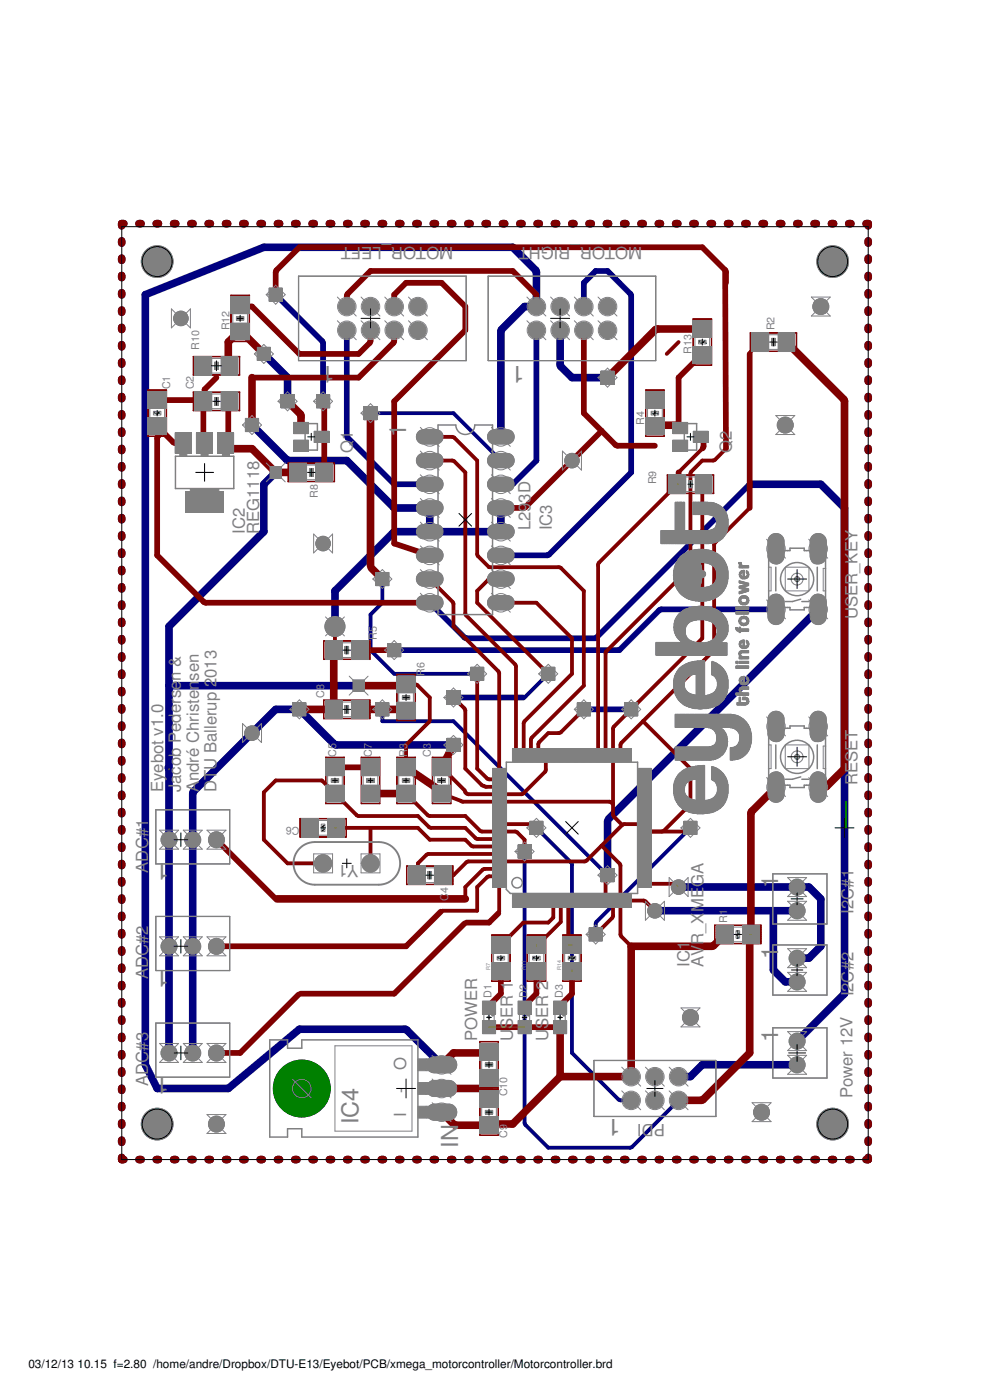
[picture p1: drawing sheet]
<svg xmlns="http://www.w3.org/2000/svg" width="297mm" height="420mm" viewBox="0 0 297 420" stroke-linecap="round" stroke-linejoin="round" font-family="sans-serif">
<defs><g id="words">
<g font-size="7" fill="#808080">
<text x="100.5" y="109.8" transform="rotate(-180 100.5 109.8)">1</text>
<text x="157.4" y="109.8" transform="rotate(-180 157.4 109.8)">1</text>
<text x="121.8" y="131.1" transform="rotate(-90 121.8 131.1)">1</text>
<text x="50.7" y="259.1" transform="rotate(-180 50.7 259.1)">1</text>
<text x="233.5" y="266.6" transform="rotate(-90 233.5 266.6)">1</text>
<text x="233.5" y="287.9" transform="rotate(-90 233.5 287.9)">1</text>
<text x="50.7" y="291.1" transform="rotate(-180 50.7 291.1)">1</text>
<text x="233.5" y="312.8" transform="rotate(-90 233.5 312.8)">1</text>
<text x="50.7" y="323.1" transform="rotate(-180 50.7 323.1)">1</text>
<text x="186.2" y="335.9" transform="rotate(-180 186.2 335.9)">1</text>
<text x="107.6" y="337.3" transform="rotate(-90 107.6 337.3)">IC4</text>
<text x="137.5" y="344.4" transform="rotate(-90 137.5 344.4)">IN</text>
</g>
<g font-size="5" fill="#808080">
<text x="136" y="74.2" transform="rotate(-180 136 74.2)">MOTOR_LEFT</text>
<text x="192.7" y="74.2" transform="rotate(-180 192.7 74.2)">MOTOR_RIGHT</text>
<text x="105.8" y="136" transform="rotate(-90 105.8 136)">Q1</text>
<text x="219.6" y="136" transform="rotate(-90 219.6 136)">Q2</text>
<text x="73.5" y="160.3" transform="rotate(-90 73.5 160.3)">IC2</text>
<text x="77.7" y="160.3" transform="rotate(-90 77.7 160.3)">REG1118</text>
<text x="159.2" y="159.2" transform="rotate(-90 159.2 159.2)">L293D</text>
<text x="165.6" y="159.2" transform="rotate(-90 165.6 159.2)">IC3</text>
<text x="234.9" y="163.8" transform="rotate(-90 234.9 163.8)">2</text>
<text x="247" y="163.8" transform="rotate(-90 247 163.8)">4</text>
<text x="257.3" y="185.9" transform="rotate(-90 257.3 185.9)">USER_KEY</text>
<text x="247" y="186.6" transform="rotate(-90 247 186.6)">3</text>
<text x="54.3" y="204.3" transform="rotate(-90 54.3 204.3)">n &amp;</text>
<text x="59.6" y="204.3" transform="rotate(-90 59.6 204.3)">sen</text>
<text x="234.9" y="217.2" transform="rotate(-90 234.9 217.2)">2</text>
<text x="247" y="217.2" transform="rotate(-90 247 217.2)">4</text>
<text x="48.9" y="237.8" transform="rotate(-90 48.9 237.8)">Eyebot v1.0</text>
<text x="54.3" y="237.8" transform="rotate(-90 54.3 237.8)">Jacob Pederse</text>
<text x="59.6" y="237.8" transform="rotate(-90 59.6 237.8)">André Christen</text>
<text x="64.9" y="237.8" transform="rotate(-90 64.9 237.8)">DTU Ballerup 2013</text>
<text x="247" y="239.9" transform="rotate(-90 247 239.9)">3</text>
<text x="257.3" y="235.6" transform="rotate(-90 257.3 235.6)">RESET</text>
<text x="52.3" y="250.3" transform="rotate(-180 52.3 250.3)">1</text>
<text x="66.3" y="250.3" transform="rotate(-180 66.3 250.3)">3</text>
<text x="44.4" y="261.9" transform="rotate(-90 44.4 261.9)">ADC#1</text>
<text x="107.6" y="259.5" transform="rotate(-180 107.6 259.5)">Y1</text>
<text x="240.8" y="267.8" transform="rotate(-90 240.8 267.8)">1</text>
<text x="240.8" y="274.8" transform="rotate(-90 240.8 274.8)">2</text>
<text x="256.1" y="274.2" transform="rotate(-90 256.1 274.2)">I2C#1</text>
<text x="52.3" y="282.3" transform="rotate(-180 52.3 282.3)">1</text>
<text x="66.3" y="282.3" transform="rotate(-180 66.3 282.3)">3</text>
<text x="211.1" y="283.6" transform="rotate(-90 211.1 283.6)">R_XMEGA</text>
<text x="44.4" y="293.9" transform="rotate(-90 44.4 293.9)">ADC#2</text>
<text x="206.9" y="290.2" transform="rotate(-90 206.9 290.2)">IC1</text>
<text x="211.1" y="290.3" transform="rotate(-90 211.1 290.3)">AV</text>
<text x="240.8" y="289.2" transform="rotate(-90 240.8 289.2)">1</text>
<text x="240.8" y="296.2" transform="rotate(-90 240.8 296.2)">2</text>
<text x="256.1" y="299" transform="rotate(-90 256.1 299)">I2C#2</text>
<text x="52.3" y="314.3" transform="rotate(-180 52.3 314.3)">1</text>
<text x="66.3" y="314.3" transform="rotate(-180 66.3 314.3)">3</text>
<text x="143.2" y="312.4" transform="rotate(-90 143.2 312.4)">POWER</text>
<text x="153.8" y="312.4" transform="rotate(-90 153.8 312.4)">USER 1</text>
<text x="164.5" y="312.4" transform="rotate(-90 164.5 312.4)">USER 2</text>
<text x="240.8" y="314" transform="rotate(-90 240.8 314)">1</text>
<text x="121.8" y="321" transform="rotate(-90 121.8 321)">O</text>
<text x="204.6" y="321.3" transform="rotate(-180 204.6 321.3)">6</text>
<text x="240.8" y="321" transform="rotate(-90 240.8 321)">2</text>
<text x="44.4" y="325.9" transform="rotate(-90 44.4 325.9)">ADC#3</text>
<text x="121.8" y="328.1" transform="rotate(-90 121.8 328.1)">-</text>
<text x="255.8" y="329.7" transform="rotate(-90 255.8 329.7)">Power 12V</text>
<text x="121.8" y="335.2" transform="rotate(-90 121.8 335.2)">I</text>
<text x="199.5" y="337.3" transform="rotate(-180 199.5 337.3)">PDI</text>
</g>
<g font-size="3.5">
<text x="8.5" y="410.7">03/12/13</text>
<text x="23.2" y="410.7">10.15 f=2.80 /home/andre/Dropbox/DTU-E13/Eyebot/PCB/xmega_motorcontroller/Motorcontroller.brd</text>
</g>
<g font-size="3.2" fill="#808080">
<text x="68.9" y="99.1" transform="rotate(-90 68.9 99.1)">R12</text>
<text x="232.4" y="99.1" transform="rotate(-90 232.4 99.1)">R2</text>
<text x="59.8" y="105" transform="rotate(-90 59.8 105)">R10</text>
<text x="207.5" y="106.2" transform="rotate(-90 207.5 106.2)">R13</text>
<text x="51.1" y="116.9" transform="rotate(-90 51.1 116.9)">C1</text>
<text x="58.2" y="116.9" transform="rotate(-90 58.2 116.9)">C2</text>
<text x="193.3" y="127.6" transform="rotate(-90 193.3 127.6)">R4</text>
<text x="95.3" y="149.4" transform="rotate(-90 95.3 149.4)">R8</text>
<text x="196.9" y="145.3" transform="rotate(-90 196.9 145.3)">R9</text>
<text x="113.1" y="192.1" transform="rotate(-90 113.1 192.1)">R5</text>
<text x="127.3" y="202.8" transform="rotate(-90 127.3 202.8)">R6</text>
<text x="97.3" y="209.3" transform="rotate(-90 97.3 209.3)">C8</text>
<text x="100.9" y="227.1" transform="rotate(-90 100.9 227.1)">C5</text>
<text x="111.5" y="227.1" transform="rotate(-90 111.5 227.1)">C7</text>
<text x="122.2" y="227.1" transform="rotate(-90 122.2 227.1)">R3</text>
<text x="129.3" y="227.1" transform="rotate(-90 129.3 227.1)">C3</text>
<text x="89.8" y="248.1" transform="rotate(-180 89.8 248.1)">C6</text>
<text x="134.4" y="270.3" transform="rotate(-90 134.4 270.3)">C4</text>
<text x="218.2" y="276.9" transform="rotate(-90 218.2 276.9)">R1</text>
<text x="147.5" y="299.5" transform="rotate(-90 147.5 299.5)">D1</text>
<text x="158.2" y="299.5" transform="rotate(-90 158.2 299.5)">D2</text>
<text x="168.8" y="299.5" transform="rotate(-90 168.8 299.5)">D3</text>
<text x="152.2" y="329" transform="rotate(-90 152.2 329)">C10</text>
<text x="152.2" y="341.4" transform="rotate(-90 152.2 341.4)">C9</text>
</g>
<g font-size="1.6" fill="#808080">
<text x="147.1" y="291.1" transform="rotate(-90 147.1 291.1)">R7</text>
<text x="157.7" y="291.1" transform="rotate(-90 157.7 291.1)">R11</text>
<text x="168.4" y="291.1" transform="rotate(-90 168.4 291.1)">R14</text>
</g>
</g></defs>
<g fill="#808080" stroke="#808080" stroke-width=".3">
<circle cx="249.8" cy="337.4" r="4.8"/>
<circle cx="249.8" cy="78.5" r="4.8"/>
<circle cx="47.2" cy="337.4" r="4.8"/>
<circle cx="47.2" cy="78.5" r="4.8"/>
<circle cx="239.2" cy="312.5" r="2.39"/>
<circle cx="239.2" cy="319.6" r="2.39"/>
<circle cx="111.2" cy="259.1" r="2.6"/>
<circle cx="96.9" cy="259.1" r="2.6"/>
<circle cx="189.4" cy="330.2" r="2.43"/>
<circle cx="189.4" cy="323.1" r="2.43"/>
<circle cx="196.5" cy="330.2" r="2.43"/>
<circle cx="196.5" cy="323.1" r="2.43"/>
<circle cx="203.6" cy="330.2" r="2.43"/>
<circle cx="203.6" cy="323.1" r="2.43"/>
<circle cx="239.2" cy="266.2" r="2.39"/>
<circle cx="239.2" cy="273.3" r="2.39"/>
<circle cx="239.2" cy="287.6" r="2.39"/>
<circle cx="239.2" cy="294.7" r="2.39"/>
<circle cx="50.7" cy="252" r="2.39"/>
<circle cx="57.8" cy="252" r="2.39"/>
<circle cx="64.9" cy="252" r="2.39"/>
<circle cx="50.7" cy="284" r="2.39"/>
<circle cx="57.8" cy="284" r="2.39"/>
<circle cx="64.9" cy="284" r="2.39"/>
<circle cx="50.7" cy="316" r="2.39"/>
<circle cx="57.8" cy="316" r="2.39"/>
<circle cx="64.9" cy="316" r="2.39"/>
<circle cx="90.6" cy="326.7" r="4.9"/>
<circle cx="104.1" cy="92" r="2.43"/>
<circle cx="104.1" cy="99.1" r="2.43"/>
<circle cx="111.2" cy="92" r="2.43"/>
<circle cx="111.2" cy="99.1" r="2.43"/>
<circle cx="118.3" cy="92" r="2.43"/>
<circle cx="118.3" cy="99.1" r="2.43"/>
<circle cx="125.4" cy="99.1" r="2.43"/>
<circle cx="125.4" cy="92" r="2.43"/>
<circle cx="161" cy="92" r="2.43"/>
<circle cx="161" cy="99.1" r="2.43"/>
<circle cx="168.1" cy="92" r="2.43"/>
<circle cx="168.1" cy="99.1" r="2.43"/>
<circle cx="175.2" cy="92" r="2.43"/>
<circle cx="175.2" cy="99.1" r="2.43"/>
<circle cx="182.3" cy="99.1" r="2.43"/>
<circle cx="182.3" cy="92" r="2.43"/>
<circle cx="100.5" cy="188" r="3"/>
<circle cx="207.2" cy="305.4" r="2.39"/>
<circle cx="228.5" cy="333.8" r="2.39"/>
<circle cx="235.6" cy="127.6" r="2.39"/>
<circle cx="246.3" cy="92" r="2.39"/>
<circle cx="64.9" cy="337.4" r="2.39"/>
<circle cx="75.6" cy="220" r="2.18"/>
<circle cx="171.6" cy="138.2" r="2.18"/>
<circle cx="54.3" cy="95.6" r="2.18"/>
<circle cx="96.9" cy="163.1" r="2.18"/>
<circle cx="196.5" cy="273.3" r="2.18"/>
<circle cx="203.6" cy="266.2" r="2.18"/>
</g>
<g fill="#808080" stroke="#808080" stroke-width=".3">
<path d="M231 232.5a2.42 2.42 0 0 1 2.6-.7 2.42 2.42 0 0 1 1.6 2.1v4.6a2.42 2.42 0 0 1-2.4 2.3 2.42 2.42 0 0 1-2.4-2.3v-4.6z"/>
<path d="M243.6 232.5a2.42 2.42 0 0 1 2.6-.7 2.42 2.42 0 0 1 1.7 2.1v4.6a2.42 2.42 0 0 1-2.4 2.3 2.42 2.42 0 0 1-2.4-2.3v-4.6z"/>
<path d="M231 214.3a2.42 2.42 0 0 1 2.6-.7 2.42 2.42 0 0 1 1.6 2.1v4.6a2.42 2.42 0 0 1-2.4 2.3 2.42 2.42 0 0 1-2.4-2.3v-4.6z"/>
<path d="M243.6 214.3a2.42 2.42 0 0 1 2.6-.7 2.42 2.42 0 0 1 1.7 2.1v4.6a2.42 2.42 0 0 1-2.4 2.3 2.42 2.42 0 0 1-2.4-2.3v-4.6z"/>
<path d="M125.4 129.7l.7-.5 .8-.2h4.1a2.15 2.15 0 0 1 1.9 2.1 2.15 2.15 0 0 1-1.9 2.1h-4.1a2.16 2.16 0 0 1-1.5-3.5z"/>
<path d="M125.4 136.8l.7-.5 .8-.2h4.1a2.15 2.15 0 0 1 1.9 2.1 2.15 2.15 0 0 1-1.9 2.2h-4.1a2.16 2.16 0 0 1-1.5-3.6z"/>
<path d="M125.4 172.4l.7-.5 .8-.3h4.1a2.15 2.15 0 0 1 1.9 2.2 2.15 2.15 0 0 1-1.9 2.1h-4.1a2.16 2.16 0 0 1-1.5-3.5z"/>
<path d="M125.4 179.5l.7-.5 .8-.2h4.1a2.15 2.15 0 0 1 1.9 2.1 2.15 2.15 0 0 1-1.9 2.1h-4.1a2.16 2.16 0 0 1-1.5-3.5z"/>
<path d="M125.4 144l.7-.6 .8-.2h4.1a2.15 2.15 0 0 1 1.9 2.1 2.15 2.15 0 0 1-1.9 2.2h-4.1a2.16 2.16 0 0 1-1.5-3.5z"/>
<path d="M125.4 151.1l.7-.6 .8-.2h4.1a2.15 2.15 0 0 1 1.9 2.1 2.15 2.15 0 0 1-1.9 2.2h-4.1a2.16 2.16 0 0 1-1.5-3.5z"/>
<path d="M125.4 165.3l.7-.5 .8-.3h4.1a2.15 2.15 0 0 1 1.9 2.2 2.15 2.15 0 0 1-1.9 2.1h-4.1a2.16 2.16 0 0 1-1.5-3.5z"/>
<path d="M125.4 158.2l.7-.6 .8-.2h4.1a2.15 2.15 0 0 1 1.9 2.2 2.15 2.15 0 0 1-1.9 2.1h-4.1a2.16 2.16 0 0 1-1.5-3.5z"/>
<path d="M146.8 179.5l.6-.5 .8-.2h4.1a2.15 2.15 0 0 1 2 2.1 2.15 2.15 0 0 1-2 2.1h-4.1a2.16 2.16 0 0 1-1.4-3.5z"/>
<path d="M146.8 172.4l.6-.5 .8-.3h4.1a2.15 2.15 0 0 1 2 2.2 2.15 2.15 0 0 1-2 2.1h-4.1a2.16 2.16 0 0 1-1.4-3.5z"/>
<path d="M146.8 165.3l.6-.5 .8-.3h4.1a2.15 2.15 0 0 1 2 2.2 2.15 2.15 0 0 1-2 2.1h-4.1a2.16 2.16 0 0 1-1.4-3.5z"/>
<path d="M146.8 158.2l.6-.6 .8-.2h4.1a2.15 2.15 0 0 1 2 2.2 2.15 2.15 0 0 1-2 2.1h-4.1a2.16 2.16 0 0 1-1.4-3.5z"/>
<path d="M146.8 151.1l.6-.6 .8-.2h4.1a2.15 2.15 0 0 1 2 2.1 2.15 2.15 0 0 1-2 2.2h-4.1a2.16 2.16 0 0 1-1.4-3.5z"/>
<path d="M146.8 144l.6-.6 .8-.2h4.1a2.15 2.15 0 0 1 2 2.1 2.15 2.15 0 0 1-2 2.2h-4.1a2.16 2.16 0 0 1-1.4-3.5z"/>
<path d="M146.8 136.8l.6-.5 .8-.2h4.1a2.15 2.15 0 0 1 2 2.1 2.15 2.15 0 0 1-2 2.2h-4.1a2.16 2.16 0 0 1-1.4-3.6z"/>
<path d="M146.8 129.7l.6-.5 .8-.2h4.1a2.15 2.15 0 0 1 2 2.1 2.15 2.15 0 0 1-2 2.1h-4.1a2.16 2.16 0 0 1-1.4-3.5z"/>
<path d="M128.5 332.2l.6-.5 1.1-.3h4.6a2.42 2.42 0 0 1 2.2 2.4 2.42 2.42 0 0 1-2.2 2.4h-4.6a2.43 2.43 0 0 1-1.7-4z"/>
<path d="M128.5 325.1l.6-.5 1.1-.3h4.6a2.42 2.42 0 0 1 2.2 2.4 2.42 2.42 0 0 1-2.2 2.4h-4.6a2.43 2.43 0 0 1-1.7-4z"/>
<path d="M128.5 318l.6-.5 1.1-.4h4.6a2.42 2.42 0 0 1 2.2 2.5 2.42 2.42 0 0 1-2.2 2.4h-4.6a2.43 2.43 0 0 1-1.7-4z"/>
<path d="M231 179.2a2.42 2.42 0 0 1 2.6-.8 2.42 2.42 0 0 1 1.6 2.2v4.6a2.42 2.42 0 0 1-2.4 2.2 2.42 2.42 0 0 1-2.4-2.2v-4.6z"/>
<path d="M243.6 179.2a2.42 2.42 0 0 1 2.6-.8 2.42 2.42 0 0 1 1.7 2.2v4.6a2.42 2.42 0 0 1-2.4 2.2 2.42 2.42 0 0 1-2.4-2.2v-4.6z"/>
<path d="M231 161a2.43 2.43 0 0 1 2.6-.8 2.43 2.43 0 0 1 1.6 2.1v4.7a2.42 2.42 0 0 1-2.4 2.2 2.42 2.42 0 0 1-2.4-2.2v-4.7z"/>
<path d="M243.6 161a2.43 2.43 0 0 1 2.6-.8 2.43 2.43 0 0 1 1.7 2.1v4.7a2.42 2.42 0 0 1-2.4 2.2 2.42 2.42 0 0 1-2.4-2.2v-4.7z"/>
<path d="M87.9 210.9h3.9v4h-3.9z"/>
<path d="M134.1 221.6h3.9v3.9h-3.9z"/>
<path d="M73.6 125.6h4v3.9h-4z"/>
<path d="M205.2 246.5h3.9v3.9h-3.9z"/>
<path d="M176.8 278.5h3.9v3.9h-3.9z"/>
<path d="M187.4 210.9h3.9v4h-3.9z"/>
<path d="M173.2 210.9h3.9v4h-3.9z"/>
<path d="M81 140.1h3.4v3.4h-3.4z"/>
<path d="M105.9 204.1h3.4v3.4h-3.4z"/>
<path d="M159 246.5h3.9v3.9h-3.9z"/>
<path d="M155.4 253.6h4v3.9h-4z"/>
<path d="M109.2 122h3.9v4h-3.9z"/>
<path d="M112.8 171.8h3.9v3.9h-3.9z"/>
<path d="M141.2 200.3h3.9v3.9h-3.9z"/>
<path d="M134.1 207.4h3.9v3.9h-3.9z"/>
<path d="M162.5 200.3h4v3.9h-4z"/>
<path d="M180.3 260.7h4v3.9h-4z"/>
<path d="M112.8 210.9h3.9v4h-3.9z"/>
<path d="M116.3 193.1h3.9v4h-3.9z"/>
<path d="M95 118.5h3.9v3.9h-3.9z"/>
<path d="M80.8 86.5h3.9v3.9h-3.9z"/>
<path d="M84.3 118.5h3.9v3.9h-3.9z"/>
<path d="M77.2 104.2h3.9v4h-3.9z"/>
<path d="M180.3 111.4h4v3.9h-4z"/>
</g>
<circle cx="90.6" cy="326.7" r="8.5" fill="#000080" stroke="#000080" stroke-width=".3"/>
<g fill="none" stroke="#000080" stroke-width="2.3">
<path d="M36.5 72.3v.6M36.5 77.5v.6M37.1 67.1h-.6v.7M41.7 67.1h.6M46.9 67.1h.6M52.1 67.1h.6M57.3 67.1h.6M62.5 67.1h.6M67.7 67.1h.6M72.9 67.1h.6M78.1 67.1h.6M83.2 67.1h.7"/>
<path d="M88.4 67.1h.7M93.6 67.1h.7M98.8 67.1h.7M104 67.1h.7M109.2 67.1h.7M114.4 67.1h.7M119.6 67.1h.6M124.8 67.1h.7M130 67.1h.6M135.2 67.1h.6M140.4 67.1h.6M145.6 67.1h.6"/>
<path d="M150.8 67.1h.6M156 67.1h.6M161.2 67.1h.6M166.3 67.1h.7M171.6 67.1h.6M176.7 67.1h.7M181.9 67.1h.7M187.1 67.1h.7M192.3 67.1h.7M197.5 67.1h.7M202.7 67.1h.7M207.9 67.1h.7"/>
<path d="M213.1 67.1h.6M218.3 67.1h.6M223.5 67.1h.6M228.7 67.1h.6M233.9 67.1h.6M239.1 67.1h.6M244.3 67.1h.6M249.5 67.1h.6M254.7 67.1h.6M259.9 67.1h.6v.7M260.5 72.3v.6M260.5 77.5v.6"/>
<path d="M36.5 82.7v.6M36.5 87.9v.6M36.5 93v.7M36.5 98.3v.6M168.1 99.1v10.3l.2 .6 3.3 3.3h10.7M260.5 82.7v.6M260.5 87.9v.6M260.5 93v.7M260.5 98.3v.6M36.5 103.4v.7M36.5 108.6v.7M36.5 113.8v.6"/>
<path d="M36.5 119v.7M79.2 106.2l7 7.1 .1 7.1M260.5 103.4v.7M260.5 108.6v.7M260.5 113.8v.6M260.5 119v.7M36.5 124.2v.6M36.5 129.4v.6M36.5 134.6v.6M36.5 139.8v.6M75.6 127.6l10.6 10.5 17.9 .1 14.1 14.1 10.7 .1v7.2M150.3 131.1v-31.8l7.1-7.3h3.6l-.2-10.7-7-7.1h-74.6l-35.6 14.2v231.2l3.6 7.1h21.3l21.3-17.8h31.9l10.8 10.7"/>
<path d="M260.5 124.2v.6M260.5 129.4v.6M260.5 134.6v.6M260.5 139.8v.6M36.5 144.9v.7M36.5 150.2v.6M36.5 155.3v.7M82.7 141.8l-3.5 3.5v14.3l-28.5 28.4v42.7M150.3 152.4v7.2l-32.1 .1-17.7 17.6v10.7M225.3 145.3h21l7.1 7.1v145.8l-14.2 14.2M260.5 144.9v.7M260.5 150.2v.6"/>
<path d="M260.5 155.3v.7M36.5 160.5v.7M36.5 165.7v.6M36.5 170.9v.7M36.5 176.1v.6M260.5 160.5v.7M260.5 165.7v.6M260.5 170.9v.7M260.5 176.1v.6M36.5 181.3v.6M36.5 186.5v.6M36.5 191.7v.6"/>
<path d="M36.5 196.8v.7M245.5 182.9l-63 62.9M260.5 181.3v.6M260.5 186.5v.6M260.5 191.7v.6M260.5 196.8v.7M36.5 202v.7M36.5 207.2v.7M36.5 212.4v.7M36.5 217.6v.6M50.7 205.8h56.9M260.5 202v.7"/>
<path d="M260.5 207.2v.7M260.5 212.4v.7M260.5 217.6v.6M36.5 222.8v.6M36.5 228v.6M36.5 233.2v.6M36.5 238.4v.6M50.5 230.4l.2 .6v85M136.1 223.6l-35.5-.1-10.8-10.6h-7.1l-24.6 24.6-.3 .6v77.9M260.5 222.8v.6M260.5 228v.6M260.5 233.2v.6"/>
<path d="M260.5 238.4v.6M36.5 243.6v.6M36.5 248.8v.6M36.5 253.9v.7M36.5 259.1v.7M182.3 246.5v16.2M260.5 243.6v.6M260.5 248.8v.6M260.5 253.9v.7M260.5 259.1v.7M36.5 264.3v.7M36.5 269.5v.7"/>
<path d="M36.5 274.7v.6M36.5 279.9v.6M196.5 273.3h42.7M203.6 266.2h39.1l3.6 3.6v14.2l-3.6 3.5h-3.5M232.1 273.3v17.8l3.5 3.6h3.6M260.5 264.3v.7M260.5 269.5v.7M260.5 274.7v.6M260.5 279.9v.6M36.5 285.1v.6M36.5 290.3v.6M36.5 295.5v.6"/>
<path d="M260.5 285.1v.6M260.5 290.3v.6M260.5 295.5v.6M36.5 300.7v.6M36.5 305.8v.7M36.5 311v.7M36.5 316.2v.7M239.2 319.6h-28.5l-3.5 3.5h-3.6M260.5 300.7v.6M260.5 305.8v.7M260.5 311v.7M260.5 316.2v.7"/>
<path d="M36.5 321.4v.7M36.5 326.6v.6M36.5 331.8v.6M36.5 337v.6M260.5 321.4v.7M260.5 326.6v.6M260.5 331.8v.6M260.5 337v.6M36.5 342.2v.6M36.5 347.4v.6h.6M41.7 348h.6M46.9 348h.6"/>
<path d="M52.1 348h.6M57.3 348h.6M62.5 348h.6M67.7 348h.6M72.9 348h.6M78.1 348h.6M83.2 348h.7M88.4 348h.7M93.6 348h.7M98.8 348h.7M104 348h.7M109.2 348h.7"/>
<path d="M114.4 348h.7M119.6 348h.6M124.8 348h.7M130 348h.6M135.2 348h.6M140.4 348h.6M145.6 348h.6M150.8 348h.6M156 348h.6M161.2 348h.6M166.3 348h.7M171.6 348h.6"/>
<path d="M176.7 348h.7M181.9 348h.7M187.1 348h.7M192.3 348h.7M197.5 348h.7M202.7 348h.7M207.9 348h.7M213.1 348h.6M218.3 348h.6M223.5 348h.6M228.7 348h.6M233.9 348h.6"/>
<path d="M239.1 348h.6M244.3 348h.6M249.5 348h.6M254.7 348h.6M260.5 342.2v.6M260.5 347.4v.6h-.6"/>
</g>
<path d="M82.7 88.4l14.2 14.4v17.6M104.1 99.1l.1 32.1 14.1 14.1h10.6M150.5 98.8l-.2 .7M161 99.1v39.1l-6.9 6.9-.6 .2h-3.2M175.2 92v-7.1l3.5-3.6h3.6l7.1 7.3v53.2l-24.8 24.7-14.3 .2M225.3 145.3l-.6 .3-46 46-39-.1-10.8-10.6M232.8 182.9h-34.6l-12.4 12.2h-67.5M136.1 209.3h20.9M175.2 212.9h14.2" fill="none" stroke="#000080" stroke-width="1.7"/>
<path d="M111.2 124h24.9l14.2 14.2M114.7 173.8v6.9l-3.5 3.7v10.6l7.1 7.2h24.9M114.7 212.9v3.6h21.4l46.2 46.2M164.5 202.2l-6.9 6.9-.6 .2M157.4 255.5l.1 81.9 7 7h24.8l14.3-14.2M161 248.5l10.3 10.3 .3 .7v56.5l14 14 .6 .2h3.2M182.5 245.8l-.2 .7M207.2 248.5l-28.2 28.1-.3 .7v3.1" fill="none" stroke="#000080" stroke-width="1.1"/>
<circle cx="239.2" cy="312.5" r="2.12" fill="#008000" stroke="#008000" stroke-width=".3"/>
<circle cx="239.2" cy="312.5" r="1.4" fill="#fff" stroke="#000" stroke-width=".3"/>
<circle cx="239.2" cy="319.6" r="2.12" fill="#008000" stroke="#008000" stroke-width=".3"/>
<circle cx="239.2" cy="319.6" r="1.4" fill="#fff" stroke="#000" stroke-width=".3"/>
<circle cx="111.2" cy="259.1" r="2.31" fill="#008000" stroke="#008000" stroke-width=".3"/>
<circle cx="111.2" cy="259.1" r=".97" fill="#fff" stroke="#000" stroke-width=".3"/>
<circle cx="96.9" cy="259.1" r="2.31" fill="#008000" stroke="#008000" stroke-width=".3"/>
<circle cx="96.9" cy="259.1" r=".97" fill="#fff" stroke="#000" stroke-width=".3"/>
<circle cx="189.4" cy="330.2" r="2.14" fill="#008000" stroke="#008000" stroke-width=".3"/>
<circle cx="189.4" cy="330.2" r="1.42" fill="#fff" stroke="#000" stroke-width=".3"/>
<circle cx="189.4" cy="323.1" r="2.14" fill="#008000" stroke="#008000" stroke-width=".3"/>
<circle cx="189.4" cy="323.1" r="1.42" fill="#fff" stroke="#000" stroke-width=".3"/>
<circle cx="196.5" cy="330.2" r="2.14" fill="#008000" stroke="#008000" stroke-width=".3"/>
<circle cx="196.5" cy="330.2" r="1.42" fill="#fff" stroke="#000" stroke-width=".3"/>
<circle cx="196.5" cy="323.1" r="2.14" fill="#008000" stroke="#008000" stroke-width=".3"/>
<circle cx="196.5" cy="323.1" r="1.42" fill="#fff" stroke="#000" stroke-width=".3"/>
<circle cx="203.6" cy="330.2" r="2.14" fill="#008000" stroke="#008000" stroke-width=".3"/>
<circle cx="203.6" cy="330.2" r="1.42" fill="#fff" stroke="#000" stroke-width=".3"/>
<circle cx="203.6" cy="323.1" r="2.14" fill="#008000" stroke="#008000" stroke-width=".3"/>
<circle cx="203.6" cy="323.1" r="1.42" fill="#fff" stroke="#000" stroke-width=".3"/>
<circle cx="239.2" cy="266.2" r="2.12" fill="#008000" stroke="#008000" stroke-width=".3"/>
<circle cx="239.2" cy="266.2" r="1.4" fill="#fff" stroke="#000" stroke-width=".3"/>
<circle cx="239.2" cy="273.3" r="2.12" fill="#008000" stroke="#008000" stroke-width=".3"/>
<circle cx="239.2" cy="273.3" r="1.4" fill="#fff" stroke="#000" stroke-width=".3"/>
<circle cx="239.2" cy="287.6" r="2.12" fill="#008000" stroke="#008000" stroke-width=".3"/>
<circle cx="239.2" cy="287.6" r="1.4" fill="#fff" stroke="#000" stroke-width=".3"/>
<circle cx="239.2" cy="294.7" r="2.12" fill="#008000" stroke="#008000" stroke-width=".3"/>
<circle cx="239.2" cy="294.7" r="1.4" fill="#fff" stroke="#000" stroke-width=".3"/>
<path d="M232.8 234.1v4.2" fill="none" stroke="#008000" stroke-width="4.3"/>
<circle cx="232.8" cy="236.2" r="1.42" fill="#fff" stroke="#000" stroke-width=".3"/>
<path d="M245.5 234.1v4.2" fill="none" stroke="#008000" stroke-width="4.3"/>
<circle cx="245.5" cy="236.2" r="1.42" fill="#fff" stroke="#000" stroke-width=".3"/>
<path d="M232.8 215.9v4.2" fill="none" stroke="#008000" stroke-width="4.3"/>
<circle cx="232.8" cy="218" r="1.42" fill="#fff" stroke="#000" stroke-width=".3"/>
<path d="M245.5 215.9v4.2" fill="none" stroke="#008000" stroke-width="4.3"/>
<circle cx="245.5" cy="218" r="1.42" fill="#fff" stroke="#000" stroke-width=".3"/>
<circle cx="50.7" cy="252" r="2.12" fill="#008000" stroke="#008000" stroke-width=".3"/>
<circle cx="50.7" cy="252" r="1.4" fill="#fff" stroke="#000" stroke-width=".3"/>
<circle cx="57.8" cy="252" r="2.12" fill="#008000" stroke="#008000" stroke-width=".3"/>
<circle cx="57.8" cy="252" r="1.4" fill="#fff" stroke="#000" stroke-width=".3"/>
<circle cx="64.9" cy="252" r="2.12" fill="#008000" stroke="#008000" stroke-width=".3"/>
<circle cx="64.9" cy="252" r="1.4" fill="#fff" stroke="#000" stroke-width=".3"/>
<circle cx="50.7" cy="284" r="2.12" fill="#008000" stroke="#008000" stroke-width=".3"/>
<circle cx="50.7" cy="284" r="1.4" fill="#fff" stroke="#000" stroke-width=".3"/>
<circle cx="57.8" cy="284" r="2.12" fill="#008000" stroke="#008000" stroke-width=".3"/>
<circle cx="57.8" cy="284" r="1.4" fill="#fff" stroke="#000" stroke-width=".3"/>
<circle cx="64.9" cy="284" r="2.12" fill="#008000" stroke="#008000" stroke-width=".3"/>
<circle cx="64.9" cy="284" r="1.4" fill="#fff" stroke="#000" stroke-width=".3"/>
<circle cx="50.7" cy="316" r="2.12" fill="#008000" stroke="#008000" stroke-width=".3"/>
<circle cx="50.7" cy="316" r="1.4" fill="#fff" stroke="#000" stroke-width=".3"/>
<circle cx="57.8" cy="316" r="2.12" fill="#008000" stroke="#008000" stroke-width=".3"/>
<circle cx="57.8" cy="316" r="1.4" fill="#fff" stroke="#000" stroke-width=".3"/>
<circle cx="64.9" cy="316" r="2.12" fill="#008000" stroke="#008000" stroke-width=".3"/>
<circle cx="64.9" cy="316" r="1.4" fill="#fff" stroke="#000" stroke-width=".3"/>
<path d="M127.1 131.1h3.7" fill="none" stroke="#008000" stroke-width="3.7"/>
<circle cx="128.9" cy="131.1" r="1.14" fill="#fff" stroke="#000" stroke-width=".3"/>
<path d="M127.1 138.2h3.7" fill="none" stroke="#008000" stroke-width="3.7"/>
<circle cx="128.9" cy="138.2" r="1.14" fill="#fff" stroke="#000" stroke-width=".3"/>
<path d="M127.1 173.8h3.7" fill="none" stroke="#008000" stroke-width="3.7"/>
<circle cx="128.9" cy="173.8" r="1.14" fill="#fff" stroke="#000" stroke-width=".3"/>
<path d="M127.1 180.9h3.7" fill="none" stroke="#008000" stroke-width="3.7"/>
<circle cx="128.9" cy="180.9" r="1.14" fill="#fff" stroke="#000" stroke-width=".3"/>
<path d="M127.1 145.3h3.7" fill="none" stroke="#008000" stroke-width="3.7"/>
<circle cx="128.9" cy="145.4" r="1.14" fill="#fff" stroke="#000" stroke-width=".3"/>
<path d="M127.1 152.4h3.7" fill="none" stroke="#008000" stroke-width="3.7"/>
<circle cx="128.9" cy="152.5" r="1.14" fill="#fff" stroke="#000" stroke-width=".3"/>
<path d="M127.1 166.7h3.7" fill="none" stroke="#008000" stroke-width="3.7"/>
<circle cx="128.9" cy="166.7" r="1.14" fill="#fff" stroke="#000" stroke-width=".3"/>
<path d="M127.1 159.6h3.7" fill="none" stroke="#008000" stroke-width="3.7"/>
<circle cx="128.9" cy="159.6" r="1.14" fill="#fff" stroke="#000" stroke-width=".3"/>
<path d="M148.4 180.9h3.7" fill="none" stroke="#008000" stroke-width="3.7"/>
<circle cx="150.3" cy="180.9" r="1.14" fill="#fff" stroke="#000" stroke-width=".3"/>
<path d="M148.4 173.8h3.7" fill="none" stroke="#008000" stroke-width="3.7"/>
<circle cx="150.3" cy="173.8" r="1.14" fill="#fff" stroke="#000" stroke-width=".3"/>
<path d="M148.4 166.7h3.7" fill="none" stroke="#008000" stroke-width="3.7"/>
<circle cx="150.3" cy="166.7" r="1.14" fill="#fff" stroke="#000" stroke-width=".3"/>
<path d="M148.4 159.6h3.7" fill="none" stroke="#008000" stroke-width="3.7"/>
<circle cx="150.3" cy="159.6" r="1.14" fill="#fff" stroke="#000" stroke-width=".3"/>
<path d="M148.4 152.4h3.7" fill="none" stroke="#008000" stroke-width="3.7"/>
<circle cx="150.3" cy="152.5" r="1.14" fill="#fff" stroke="#000" stroke-width=".3"/>
<path d="M148.4 145.3h3.7" fill="none" stroke="#008000" stroke-width="3.7"/>
<circle cx="150.3" cy="145.4" r="1.14" fill="#fff" stroke="#000" stroke-width=".3"/>
<path d="M148.4 138.2h3.7" fill="none" stroke="#008000" stroke-width="3.7"/>
<circle cx="150.3" cy="138.2" r="1.14" fill="#fff" stroke="#000" stroke-width=".3"/>
<path d="M148.4 131.1h3.7" fill="none" stroke="#008000" stroke-width="3.7"/>
<circle cx="150.3" cy="131.1" r="1.14" fill="#fff" stroke="#000" stroke-width=".3"/>
<path d="M130.4 333.8h4.2" fill="none" stroke="#008000" stroke-width="4.3"/>
<circle cx="132.5" cy="333.8" r="1.42" fill="#fff" stroke="#000" stroke-width=".3"/>
<path d="M130.4 326.7h4.2" fill="none" stroke="#008000" stroke-width="4.3"/>
<circle cx="132.5" cy="326.7" r="1.42" fill="#fff" stroke="#000" stroke-width=".3"/>
<path d="M130.4 319.6h4.2" fill="none" stroke="#008000" stroke-width="4.3"/>
<circle cx="132.5" cy="319.6" r="1.42" fill="#fff" stroke="#000" stroke-width=".3"/>
<circle cx="104.1" cy="92" r="2.14" fill="#008000" stroke="#008000" stroke-width=".3"/>
<circle cx="104.1" cy="92" r="1.42" fill="#fff" stroke="#000" stroke-width=".3"/>
<circle cx="104.1" cy="99.1" r="2.14" fill="#008000" stroke="#008000" stroke-width=".3"/>
<circle cx="104.1" cy="99.1" r="1.42" fill="#fff" stroke="#000" stroke-width=".3"/>
<circle cx="111.2" cy="92" r="2.14" fill="#008000" stroke="#008000" stroke-width=".3"/>
<circle cx="111.2" cy="92" r="1.42" fill="#fff" stroke="#000" stroke-width=".3"/>
<circle cx="111.2" cy="99.1" r="2.14" fill="#008000" stroke="#008000" stroke-width=".3"/>
<circle cx="111.2" cy="99.1" r="1.42" fill="#fff" stroke="#000" stroke-width=".3"/>
<circle cx="118.3" cy="92" r="2.14" fill="#008000" stroke="#008000" stroke-width=".3"/>
<circle cx="118.3" cy="92" r="1.42" fill="#fff" stroke="#000" stroke-width=".3"/>
<circle cx="118.3" cy="99.1" r="2.14" fill="#008000" stroke="#008000" stroke-width=".3"/>
<circle cx="118.3" cy="99.1" r="1.42" fill="#fff" stroke="#000" stroke-width=".3"/>
<circle cx="125.4" cy="99.1" r="2.14" fill="#008000" stroke="#008000" stroke-width=".3"/>
<circle cx="125.4" cy="99.1" r="1.42" fill="#fff" stroke="#000" stroke-width=".3"/>
<circle cx="125.4" cy="92" r="2.14" fill="#008000" stroke="#008000" stroke-width=".3"/>
<circle cx="125.4" cy="92" r="1.42" fill="#fff" stroke="#000" stroke-width=".3"/>
<circle cx="161" cy="92" r="2.14" fill="#008000" stroke="#008000" stroke-width=".3"/>
<circle cx="161" cy="92" r="1.42" fill="#fff" stroke="#000" stroke-width=".3"/>
<circle cx="161" cy="99.1" r="2.14" fill="#008000" stroke="#008000" stroke-width=".3"/>
<circle cx="161" cy="99.1" r="1.42" fill="#fff" stroke="#000" stroke-width=".3"/>
<circle cx="168.1" cy="92" r="2.14" fill="#008000" stroke="#008000" stroke-width=".3"/>
<circle cx="168.1" cy="92" r="1.42" fill="#fff" stroke="#000" stroke-width=".3"/>
<circle cx="168.1" cy="99.1" r="2.14" fill="#008000" stroke="#008000" stroke-width=".3"/>
<circle cx="168.1" cy="99.1" r="1.42" fill="#fff" stroke="#000" stroke-width=".3"/>
<circle cx="175.2" cy="92" r="2.14" fill="#008000" stroke="#008000" stroke-width=".3"/>
<circle cx="175.2" cy="92" r="1.42" fill="#fff" stroke="#000" stroke-width=".3"/>
<circle cx="175.2" cy="99.1" r="2.14" fill="#008000" stroke="#008000" stroke-width=".3"/>
<circle cx="175.2" cy="99.1" r="1.42" fill="#fff" stroke="#000" stroke-width=".3"/>
<circle cx="182.3" cy="99.1" r="2.14" fill="#008000" stroke="#008000" stroke-width=".3"/>
<circle cx="182.3" cy="99.1" r="1.42" fill="#fff" stroke="#000" stroke-width=".3"/>
<circle cx="182.3" cy="92" r="2.14" fill="#008000" stroke="#008000" stroke-width=".3"/>
<circle cx="182.3" cy="92" r="1.42" fill="#fff" stroke="#000" stroke-width=".3"/>
<path d="M232.8 180.7v4.3" fill="none" stroke="#008000" stroke-width="4.3"/>
<circle cx="232.8" cy="182.9" r="1.42" fill="#fff" stroke="#000" stroke-width=".3"/>
<path d="M245.5 180.7v4.3" fill="none" stroke="#008000" stroke-width="4.3"/>
<circle cx="245.5" cy="182.9" r="1.42" fill="#fff" stroke="#000" stroke-width=".3"/>
<path d="M232.8 162.5v4.3" fill="none" stroke="#008000" stroke-width="4.3"/>
<circle cx="232.8" cy="164.7" r="1.42" fill="#fff" stroke="#000" stroke-width=".3"/>
<path d="M245.5 162.5v4.3" fill="none" stroke="#008000" stroke-width="4.3"/>
<circle cx="245.5" cy="164.7" r="1.42" fill="#fff" stroke="#000" stroke-width=".3"/>
<path d="M88.1 211.2h3.4v3.4h-3.4z" fill="#008000" stroke="#008000" stroke-width=".3"/>
<circle cx="89.8" cy="212.9" r="1.12" fill="#fff" stroke="#000" stroke-width=".3"/>
<path d="M134.4 221.9h3.4v3.4h-3.4z" fill="#008000" stroke="#008000" stroke-width=".3"/>
<circle cx="136.1" cy="223.6" r="1.12" fill="#fff" stroke="#000" stroke-width=".3"/>
<path d="M73.9 125.9h3.4v3.3h-3.4z" fill="#008000" stroke="#008000" stroke-width=".3"/>
<circle cx="75.6" cy="127.6" r="1.12" fill="#fff" stroke="#000" stroke-width=".3"/>
<circle cx="100.5" cy="188" r="2.73" fill="#008000" stroke="#008000" stroke-width=".3"/>
<circle cx="100.5" cy="188" r="1.82" fill="#fff" stroke="#000" stroke-width=".3"/>
<path d="M205.5 246.8h3.4v3.3h-3.4z" fill="#008000" stroke="#008000" stroke-width=".3"/>
<circle cx="207.2" cy="248.5" r="1.12" fill="#fff" stroke="#000" stroke-width=".3"/>
<path d="M177 278.7h3.4v3.4h-3.4z" fill="#008000" stroke="#008000" stroke-width=".3"/>
<circle cx="178.7" cy="280.5" r="1.12" fill="#fff" stroke="#000" stroke-width=".3"/>
<circle cx="207.2" cy="305.4" r="2.1" fill="#008000" stroke="#008000" stroke-width=".3"/>
<circle cx="207.2" cy="305.4" r="1.4" fill="#fff" stroke="#000" stroke-width=".3"/>
<circle cx="228.5" cy="333.8" r="2.1" fill="#008000" stroke="#008000" stroke-width=".3"/>
<circle cx="228.5" cy="333.8" r="1.4" fill="#fff" stroke="#000" stroke-width=".3"/>
<circle cx="235.6" cy="127.6" r="2.1" fill="#008000" stroke="#008000" stroke-width=".3"/>
<circle cx="235.6" cy="127.6" r="1.4" fill="#fff" stroke="#000" stroke-width=".3"/>
<circle cx="246.3" cy="92" r="2.1" fill="#008000" stroke="#008000" stroke-width=".3"/>
<circle cx="246.3" cy="92" r="1.4" fill="#fff" stroke="#000" stroke-width=".3"/>
<circle cx="64.9" cy="337.4" r="2.1" fill="#008000" stroke="#008000" stroke-width=".3"/>
<circle cx="64.9" cy="337.4" r="1.4" fill="#fff" stroke="#000" stroke-width=".3"/>
<circle cx="75.6" cy="220" r="1.88" fill="#008000" stroke="#008000" stroke-width=".3"/>
<circle cx="75.6" cy="220" r="1.27" fill="#fff" stroke="#000" stroke-width=".3"/>
<circle cx="171.6" cy="138.2" r="1.88" fill="#008000" stroke="#008000" stroke-width=".3"/>
<circle cx="171.6" cy="138.2" r="1.27" fill="#fff" stroke="#000" stroke-width=".3"/>
<circle cx="54.3" cy="95.6" r="1.88" fill="#008000" stroke="#008000" stroke-width=".3"/>
<circle cx="54.3" cy="95.6" r="1.27" fill="#fff" stroke="#000" stroke-width=".3"/>
<circle cx="96.9" cy="163.1" r="1.88" fill="#008000" stroke="#008000" stroke-width=".3"/>
<circle cx="96.9" cy="163.1" r="1.27" fill="#fff" stroke="#000" stroke-width=".3"/>
<path d="M187.7 211.2h3.4v3.4h-3.4z" fill="#008000" stroke="#008000" stroke-width=".3"/>
<circle cx="189.4" cy="212.9" r="1.12" fill="#fff" stroke="#000" stroke-width=".3"/>
<path d="M173.5 211.2h3.4v3.4h-3.4z" fill="#008000" stroke="#008000" stroke-width=".3"/>
<circle cx="175.2" cy="212.9" r="1.12" fill="#fff" stroke="#000" stroke-width=".3"/>
<path d="M81.3 140.4h2.8v2.8h-2.8z" fill="#008000" stroke="#008000" stroke-width=".3"/>
<circle cx="82.7" cy="141.8" r=".85" fill="#fff" stroke="#000" stroke-width=".3"/>
<path d="M106.2 204.4h2.8v2.8h-2.8z" fill="#008000" stroke="#008000" stroke-width=".3"/>
<circle cx="107.6" cy="205.8" r=".85" fill="#fff" stroke="#000" stroke-width=".3"/>
<path d="M159.3 246.8h3.3v3.3h-3.3z" fill="#008000" stroke="#008000" stroke-width=".3"/>
<circle cx="161" cy="248.5" r="1.12" fill="#fff" stroke="#000" stroke-width=".3"/>
<circle cx="196.5" cy="273.3" r="1.88" fill="#008000" stroke="#008000" stroke-width=".3"/>
<circle cx="196.5" cy="273.3" r="1.27" fill="#fff" stroke="#000" stroke-width=".3"/>
<circle cx="203.6" cy="266.2" r="1.88" fill="#008000" stroke="#008000" stroke-width=".3"/>
<circle cx="203.6" cy="266.2" r="1.27" fill="#fff" stroke="#000" stroke-width=".3"/>
<path d="M155.7 253.9h3.4v3.3h-3.4z" fill="#008000" stroke="#008000" stroke-width=".3"/>
<circle cx="157.4" cy="255.6" r="1.12" fill="#fff" stroke="#000" stroke-width=".3"/>
<path d="M109.5 122.3h3.4v3.4h-3.4z" fill="#008000" stroke="#008000" stroke-width=".3"/>
<circle cx="111.2" cy="124" r="1.12" fill="#fff" stroke="#000" stroke-width=".3"/>
<path d="M113 172.1h3.4v3.4h-3.4z" fill="#008000" stroke="#008000" stroke-width=".3"/>
<circle cx="114.7" cy="173.8" r="1.12" fill="#fff" stroke="#000" stroke-width=".3"/>
<path d="M141.5 200.5h3.4v3.4h-3.4z" fill="#008000" stroke="#008000" stroke-width=".3"/>
<circle cx="143.2" cy="202.2" r="1.12" fill="#fff" stroke="#000" stroke-width=".3"/>
<path d="M134.4 207.6h3.4v3.4h-3.4z" fill="#008000" stroke="#008000" stroke-width=".3"/>
<circle cx="136.1" cy="209.4" r="1.12" fill="#fff" stroke="#000" stroke-width=".3"/>
<path d="M162.8 200.5h3.4v3.4h-3.4z" fill="#008000" stroke="#008000" stroke-width=".3"/>
<circle cx="164.5" cy="202.2" r="1.12" fill="#fff" stroke="#000" stroke-width=".3"/>
<path d="M180.6 261h3.4v3.4h-3.4z" fill="#008000" stroke="#008000" stroke-width=".3"/>
<circle cx="182.3" cy="262.7" r="1.12" fill="#fff" stroke="#000" stroke-width=".3"/>
<path d="M113 211.2h3.4v3.4h-3.4z" fill="#008000" stroke="#008000" stroke-width=".3"/>
<circle cx="114.7" cy="212.9" r="1.12" fill="#fff" stroke="#000" stroke-width=".3"/>
<path d="M116.6 193.4h3.4v3.4h-3.4z" fill="#008000" stroke="#008000" stroke-width=".3"/>
<circle cx="118.3" cy="195.1" r="1.12" fill="#fff" stroke="#000" stroke-width=".3"/>
<path d="M95.2 118.7h3.4v3.4h-3.4z" fill="#008000" stroke="#008000" stroke-width=".3"/>
<circle cx="96.9" cy="120.5" r="1.12" fill="#fff" stroke="#000" stroke-width=".3"/>
<path d="M81 86.7h3.4v3.4h-3.4z" fill="#008000" stroke="#008000" stroke-width=".3"/>
<circle cx="82.7" cy="88.5" r="1.12" fill="#fff" stroke="#000" stroke-width=".3"/>
<path d="M84.6 118.7h3.4v3.4h-3.4z" fill="#008000" stroke="#008000" stroke-width=".3"/>
<circle cx="86.3" cy="120.5" r="1.12" fill="#fff" stroke="#000" stroke-width=".3"/>
<path d="M77.5 104.5h3.4v3.4h-3.4z" fill="#008000" stroke="#008000" stroke-width=".3"/>
<circle cx="79.2" cy="106.2" r="1.12" fill="#fff" stroke="#000" stroke-width=".3"/>
<path d="M180.6 111.6h3.4v3.4h-3.4z" fill="#008000" stroke="#008000" stroke-width=".3"/>
<circle cx="182.3" cy="113.3" r="1.12" fill="#fff" stroke="#000" stroke-width=".3"/>
<g fill="#800000" stroke="#800000" stroke-width=".3">
<path d="M148.1 264.5h3.3v1.5h-3.3z"/>
<path d="M148.1 262.2h3.3v1.6h-3.3z"/>
<path d="M148.1 260h3.3v1.6h-3.3z"/>
<path d="M148.1 257.7h3.3v1.6h-3.3z"/>
<path d="M148.1 255.5h3.3v1.6h-3.3z"/>
<path d="M148.1 253.3h3.3v1.5h-3.3z"/>
<path d="M148.1 251h3.3v1.6h-3.3z"/>
<path d="M148.1 248.8h3.3v1.5h-3.3z"/>
<path d="M148.1 246.5h3.3v1.6h-3.3z"/>
<path d="M148.1 244.3h3.3v1.6h-3.3z"/>
<path d="M148.1 242.1h3.3v1.5h-3.3z"/>
<path d="M148.1 239.8h3.3v1.6h-3.3z"/>
<path d="M148.1 237.6h3.3v1.5h-3.3z"/>
<path d="M148.1 235.4h3.3v1.5h-3.3z"/>
<path d="M148.1 233.1h3.3v1.6h-3.3z"/>
<path d="M148.1 230.9h3.3v1.5h-3.3z"/>
<path d="M169.7 268.6h1.6v3.3h-1.6z"/>
<path d="M167.5 268.6h1.5v3.3h-1.5z"/>
<path d="M165.2 268.6h1.6v3.3h-1.6z"/>
<path d="M163 268.6h1.5v3.3h-1.5z"/>
<path d="M160.7 268.6h1.6v3.3h-1.6z"/>
<path d="M158.5 268.6h1.6v3.3h-1.6z"/>
<path d="M156.3 268.6h1.5v3.3h-1.5z"/>
<path d="M154 268.6h1.6v3.3h-1.6z"/>
<path d="M172 268.6h1.5v3.3h-1.5z"/>
<path d="M174.2 268.6h1.5v3.3h-1.5z"/>
<path d="M176.4 268.6h1.6v3.3h-1.6z"/>
<path d="M178.7 268.6h1.5v3.3h-1.5z"/>
<path d="M180.9 268.6h1.6v3.3h-1.6z"/>
<path d="M183.2 268.6h1.5v3.3h-1.5z"/>
<path d="M185.4 268.6h1.5v3.3h-1.5z"/>
<path d="M187.6 268.6h1.6v3.3h-1.6z"/>
<path d="M191.8 264.5h3.3v1.5h-3.3z"/>
<path d="M191.8 262.2h3.3v1.6h-3.3z"/>
<path d="M191.8 260h3.3v1.6h-3.3z"/>
<path d="M191.8 257.7h3.3v1.6h-3.3z"/>
<path d="M191.8 255.5h3.3v1.6h-3.3z"/>
<path d="M191.8 253.3h3.3v1.5h-3.3z"/>
<path d="M191.8 251h3.3v1.6h-3.3z"/>
<path d="M191.8 248.8h3.3v1.5h-3.3z"/>
<path d="M191.8 246.5h3.3v1.6h-3.3z"/>
<path d="M191.8 244.3h3.3v1.6h-3.3z"/>
<path d="M191.8 242.1h3.3v1.5h-3.3z"/>
<path d="M191.8 239.8h3.3v1.6h-3.3z"/>
<path d="M191.8 237.6h3.3v1.5h-3.3z"/>
<path d="M191.8 235.4h3.3v1.5h-3.3z"/>
<path d="M191.8 233.1h3.3v1.6h-3.3z"/>
<path d="M191.8 230.9h3.3v1.5h-3.3z"/>
<path d="M187.6 224.9h1.6v3.4h-1.6z"/>
<path d="M185.4 224.9h1.5v3.4h-1.5z"/>
<path d="M183.2 224.9h1.5v3.4h-1.5z"/>
<path d="M180.9 224.9h1.6v3.4h-1.6z"/>
<path d="M178.7 224.9h1.5v3.4h-1.5z"/>
<path d="M176.4 224.9h1.6v3.4h-1.6z"/>
<path d="M174.2 224.9h1.5v3.4h-1.5z"/>
<path d="M172 224.9h1.5v3.4h-1.5z"/>
<path d="M169.7 224.9h1.6v3.4h-1.6z"/>
<path d="M167.5 224.9h1.5v3.4h-1.5z"/>
<path d="M165.2 224.9h1.6v3.4h-1.6z"/>
<path d="M163 224.9h1.5v3.4h-1.5z"/>
<path d="M160.7 224.9h1.6v3.4h-1.6z"/>
<path d="M158.5 224.9h1.6v3.4h-1.6z"/>
<path d="M156.3 224.9h1.5v3.4h-1.5z"/>
<path d="M154 224.9h1.6v3.4h-1.6z"/>
<path d="M65.6 130.2h4.2v5.6h-4.2z"/>
<path d="M59.2 130.2h4.2v5.6h-4.2z"/>
<path d="M52.8 130.2h4.2v5.6h-4.2z"/>
<path d="M56 147.8h10.7v5.6h-10.7z"/>
<path d="M44.6 125.7h5.1v4.5h-5.1z"/>
<path d="M44.6 117.8h5.1v4.5h-5.1z"/>
<path d="M215.2 277.9h4.5v5.1h-4.5z"/>
<path d="M223.1 277.9h4.4v5.1h-4.4z"/>
<path d="M58.8 117.9h4.5v5.1h-4.5z"/>
<path d="M66.6 117.9h4.5v5.1h-4.5z"/>
<path d="M130 235.9h5v4.5h-5z"/>
<path d="M130 228h5v4.5h-5z"/>
<path d="M130.6 260.1h4.5v5.1h-4.5z"/>
<path d="M122.8 260.1h4.5v5.1h-4.5z"/>
<path d="M98 235.9h5v4.5h-5z"/>
<path d="M98 228h5v4.5h-5z"/>
<path d="M98.6 245.9h4.5v5.1h-4.5z"/>
<path d="M90.8 245.9h4.5v5.1h-4.5z"/>
<path d="M108.6 228h5.1v4.5h-5.1z"/>
<path d="M108.6 235.9h5.1v4.5h-5.1z"/>
<path d="M225.9 100.1h4.5v5.1h-4.5z"/>
<path d="M233.7 100.1h4.5v5.1h-4.5z"/>
<path d="M119.3 235.9h5.1v4.5h-5.1z"/>
<path d="M119.3 228h5.1v4.5h-5.1z"/>
<path d="M97.9 210.4h4.5v5h-4.5z"/>
<path d="M105.7 210.4h4.5v5h-4.5z"/>
<path d="M144.2 327.6h5v4.5h-5z"/>
<path d="M144.2 335.4h5v4.5h-5z"/>
<path d="M144.2 321.2h5v4.5h-5z"/>
<path d="M144.2 313.4h5v4.5h-5z"/>
<path d="M145.1 300.7h3.3v3.4h-3.3z"/>
<path d="M145.1 306.6h3.3v3.3h-3.3z"/>
<path d="M155.7 300.7h3.4v3.4h-3.4z"/>
<path d="M155.7 306.6h3.4v3.3h-3.4z"/>
<path d="M166.4 300.7h3.3v3.4h-3.3z"/>
<path d="M166.4 306.6h3.3v3.3h-3.3z"/>
<path d="M105.7 192.6h4.5v5h-4.5z"/>
<path d="M97.9 192.6h4.5v5h-4.5z"/>
<path d="M119.3 203.2h5.1v4.5h-5.1z"/>
<path d="M119.3 211h5.1v4.5h-5.1z"/>
<path d="M94.5 129.7h3.9v2.8h-3.9z"/>
<path d="M88.3 132.4h4v2.8h-4z"/>
<path d="M88.3 127.1h4v2.8h-4z"/>
<path d="M208.3 129.7h3.9v2.8h-3.9z"/>
<path d="M202.1 132.4h4v2.8h-4z"/>
<path d="M202.1 127.1h4v2.8h-4z"/>
<path d="M95.1 139.3h4.4v5h-4.4z"/>
<path d="M87.2 139.3h4.5v5h-4.5z"/>
<path d="M201 142.8h4.5v5h-4.5z"/>
<path d="M208.9 142.8h4.4v5h-4.4z"/>
<path d="M69.5 97.2h5.1v4.5h-5.1z"/>
<path d="M69.5 89.4h5.1v4.5h-5.1z"/>
<path d="M208.2 104.3h5v4.5h-5z"/>
<path d="M208.2 96.5h5v4.5h-5z"/>
<path d="M194 125.7h5v4.5h-5z"/>
<path d="M194 117.8h5v4.5h-5z"/>
<path d="M66.6 107.3h4.5v5h-4.5z"/>
<path d="M58.8 107.3h4.5v5h-4.5z"/>
<path d="M147.8 289.2h5v4.5h-5z"/>
<path d="M147.8 281.4h5v4.5h-5z"/>
<path d="M158.4 289.2h5.1v4.5h-5.1z"/>
<path d="M158.4 281.4h5.1v4.5h-5.1z"/>
<path d="M169.1 289.2h5v4.5h-5z"/>
<path d="M169.1 281.4h5v4.5h-5z"/>
</g>
<g fill="none" stroke="#800000" stroke-width="1.7">
<path d="M72.1 91.6l.5 .4h3l14.2 14.2h17.8l3.4-3.5 .2-3.6M104.1 92l.1-3.6 7-7.1h42.6l7.2 7.1v3.6M118.3 99.1v3.2l-.3 .6-10.4 10.4h-32M118.3 92v-3.6l3.5-3.5h10.7l7.1 7.1v7.1l-21.3 21.3v42.7l10.6 3.6M175.2 99.1v24.9l5.3 5.3M217.6 81.1l.2 .6v3.2M217.6 81.1l-6.9-6.9h-120.9l-7 7.1-.1 7.1M217.6 81.1l.2 53.6M64.9 113.3l-3.5 3.6v3.1l-.4 .4M210.7 106.6l-.6 .2-6.5 6.5v14.3l.5 .9M224.9 106.2v46.2M47.2 127.9l4.9 4.9 2.8 .2"/>
<path d="M47.2 120.1h13.1l.7 .3M48.8 129.5l-1.4 1.4-.2 .6v35.2l14.1 14.1 67.6 .1M61 120.4v11.9l.3 .7M68.9 120.4l-.4 .8v9.9l-.7 .7-.1 1.2M96.5 131.1l.7 .8 .1 .4M96.9 120.4l.4 .8v20.6M180.5 129.3l4.6 4.4 11.4 .1M180.5 129.3l-22.9 22.9-.6 .2h-6.7M210.2 131.1l.8 .8 .1 .4v1.6l-.3 .7M203.6 141.8v3.5M108 195.1h10.3M100.5 230.3h10.7"/>
<path d="M64.9 252l17.6 17.5M132.2 273.6l-10.4 10.4h-56.9M139.4 277.2l-21.1 21h-28.1M149.5 274.1l-2.8 2.8h-6.7M89.6 298.5l-17.5 17.5h-7.2M150.3 291.5v6.7l-3.6 3.6v.6M161 291.5v6.7l-3.6 3.6v.6M171.6 291.1v7.1l-3.5 3.6v.6M146.7 308.3h21.4"/>
</g>
<g fill="none" stroke="#800000" stroke-width="2.3">
<path d="M36.5 72.3v.6M36.5 77.5v.6M37.1 67.1h-.6v.7M41.7 67.1h.6M46.9 67.1h.6M52.1 67.1h.6M57.3 67.1h.6M62.5 67.1h.6M67.7 67.1h.6M72.9 67.1h.6M78.1 67.1h.6M83.2 67.1h.7"/>
<path d="M88.4 67.1h.7M93.6 67.1h.7M98.8 67.1h.7M104 67.1h.7M109.2 67.1h.7M114.4 67.1h.7M119.6 67.1h.6M124.8 67.1h.7M130 67.1h.6M135.2 67.1h.6M140.4 67.1h.6M145.6 67.1h.6"/>
<path d="M150.8 67.1h.6M156 67.1h.6M161.2 67.1h.6M166.3 67.1h.7M171.6 67.1h.6M176.7 67.1h.7M181.9 67.1h.7M187.1 67.1h.7M192.3 67.1h.7M197.5 67.1h.7M202.7 67.1h.7M207.9 67.1h.7"/>
<path d="M213.1 67.1h.6M218.3 67.1h.6M223.5 67.1h.6M228.7 67.1h.6M233.9 67.1h.6M239.1 67.1h.6M244.3 67.1h.6M249.5 67.1h.6M254.7 67.1h.6M259.9 67.1h.6v.7M260.5 72.3v.6M260.5 77.5v.6"/>
<path d="M36.5 82.7v.6M36.5 87.9v.6M36.5 93v.7M36.5 98.3v.6M72.1 99.5l.6 .2M72.7 99.7l6.5 6.5M72.7 99.7h-1.3l-2.9 3v6.7l.4 .4M210.7 98.7l-13.9 .2-14.5 14.4M260.5 82.7v.6M260.5 87.9v.6M260.5 93v.7M260.5 98.3v.6"/>
<path d="M36.5 103.4v.7M36.5 108.6v.7M36.5 113.8v.6M36.5 119v.7M75.6 113.3v14.3M236 102.7l17.1 17.1 .3 .6v110.3l-5.5 5.4-2.4 .1M260.5 103.4v.7M260.5 108.6v.7M260.5 113.8v.6M260.5 119v.7M36.5 124.2v.6M36.5 129.4v.6"/>
<path d="M36.5 134.6v.6M36.5 139.8v.6M67.7 133l1.7 1.7h6.2l7.1 7.1h6.8M86.3 120.4l3.9 4 .1 4.1M111.2 124v45.9M203.6 127.6h-6.8l-.3 .3M260.5 124.2v.6M260.5 129.4v.6M260.5 134.6v.6M260.5 139.8v.6M36.5 144.9v.7M36.5 150.2v.6"/>
<path d="M36.5 155.3v.7M260.5 144.9v.7M260.5 150.2v.6M260.5 155.3v.7M36.5 160.5v.7M36.5 165.7v.6M36.5 170.9v.7M36.5 176.1v.6M111.4 170.5l3.3 3.3M260.5 160.5v.7M260.5 165.7v.6M260.5 170.9v.7"/>
<path d="M260.5 176.1v.6M36.5 181.3v.6M36.5 186.5v.6M36.5 191.7v.6M36.5 196.8v.7M100.1 195.1v17.8h-10.3M100.5 188l-.1 .1M260.5 181.3v.6M260.5 186.5v.6M260.5 191.7v.6M260.5 196.8v.7M36.5 202v.7"/>
<path d="M36.5 207.2v.7M36.5 212.4v.7M36.5 217.6v.6M108 212.9h13.1l.7 .4M121.8 205.4v.4h-14.2M260.5 202v.7M260.5 207.2v.7M260.5 212.4v.7M260.5 217.6v.6M36.5 222.8v.6M36.5 228v.6M36.5 233.2v.6"/>
<path d="M36.5 238.4v.6M111.2 238.1h10.6M121.8 230.3l11.8 7.8h-1.1M136.1 223.6l-3.6 6.7M232.8 236.2l-7.2 7.3-.3 .6v36.3M260.5 222.8v.6M260.5 228v.6M260.5 233.2v.6M260.5 238.4v.6M36.5 243.6v.6M36.5 248.8v.6M36.5 253.9v.7"/>
<path d="M36.5 259.1v.7M207.2 248.5l-.9 .8M260.5 243.6v.6M260.5 248.8v.6M260.5 253.9v.7M260.5 259.1v.7M36.5 264.3v.7M36.5 269.5v.7M36.5 274.7v.6M36.5 279.9v.6M83.1 269.8h56.5M260.5 264.3v.7"/>
<path d="M260.5 269.5v.7M260.5 274.7v.6M260.5 279.9v.6M36.5 285.1v.6M36.5 290.3v.6M36.5 295.5v.6M217.5 280.4l-3.7 3.6h-24.4v39.1h-21.3M224.9 280.4v35.6l-13.9 14-.6 .2h-6.8M260.5 285.1v.6M260.5 290.3v.6M260.5 295.5v.6M36.5 300.7v.6"/>
<path d="M36.5 305.8v.7M36.5 311v.7M36.5 316.2v.7M146.7 315.6l-.7 .4h-9.9l-3.6 3.6M168.1 308.3v14.8M260.5 300.7v.6M260.5 305.8v.7M260.5 311v.7M260.5 316.2v.7M36.5 321.4v.7M36.5 326.6v.6M36.5 331.8v.6"/>
<path d="M36.5 337v.6M132.5 326.7h14.2M146.7 323.5v6.7M168.1 323.1l-14.3 14.2h-6.4l-.7 .4h-10.1l-4.1-3.9M260.5 321.4v.7M260.5 326.6v.6M260.5 331.8v.6M260.5 337v.6M36.5 342.2v.6M36.5 347.4v.6h.6M41.7 348h.6M46.9 348h.6"/>
<path d="M52.1 348h.6M57.3 348h.6M62.5 348h.6M67.7 348h.6M72.9 348h.6M78.1 348h.6M83.2 348h.7M88.4 348h.7M93.6 348h.7M98.8 348h.7M104 348h.7M109.2 348h.7"/>
<path d="M114.4 348h.7M119.6 348h.6M124.8 348h.7M130 348h.6M135.2 348h.6M140.4 348h.6M145.6 348h.6M150.8 348h.6M156 348h.6M161.2 348h.6M166.3 348h.7M171.6 348h.6"/>
<path d="M176.7 348h.7M181.9 348h.7M187.1 348h.7M192.3 348h.7M197.5 348h.7M202.7 348h.7M207.9 348h.7M213.1 348h.6M218.3 348h.6M223.5 348h.6M228.7 348h.6M233.9 348h.6"/>
<path d="M239.1 348h.6M244.3 348h.6M249.5 348h.6M254.7 348h.6M260.5 342.2v.6M260.5 347.4v.6h-.6"/>
</g>
<g fill="none" stroke="#800000" stroke-width="1.1">
<path d="M203.6 102.7l-3.6 3.5M228.1 102.7l-2.9 2.9-.3 .6M128.9 131.1l7.2 .1 7.1 7v28.1l.2 .6 3.3 3.3h21.2l7.3 7.1v28.5l-15.8 15.8-.1 5M128.9 138.2l7 .1 3.7 3.5v42.5l15.2 15.5v26.8M210.8 134.6l-7.2 7.2M217.8 134.7l-3.4 3.4-3.7 .1-3.5 3.7v28.3l-25.5 25.6v30.8M203.2 145.3l-23.7 24v57.3M211.1 145.3l-.4 .8v45.5l-26.7 26.7-.1 26.2 .3 .6 2.5 2.5M224.9 152.4l-10.6 10.9v31.8l-27.9 27.8-.2 .7v3M111.2 169.9l.2 .6M128.9 173.8l7 7 .2 7.2 13.7 13.9v29.7M150.3 173.8h-3.2l-.6 .2-3.3 3.3v3.6l21.3 21.3"/>
<path d="M100.5 188v6.4l-.4 .7M150.3 180.9h10.7l10.6 10.7v10.6l-14.4 14.4-.1 10M121.8 205.4l3.3 .1 3.8 3.8v7l-7.1 7.3v6.7M136.1 209.3l3.3 3.3 .2 .7v17.4l5.1 5.1 1.1 .3h4M143.2 202.2v28.5l3.1 3.1 3.5 .1M175.2 212.9l-7.1 7-3.6 .1-2.7 2.7-.3 .6v3.3M192.9 216.5l14.2 14.3 .1 10.5-8 8-.6 .3M121.8 238.1l6.9 6.8h10.9l4.8 4.6 10.6 .2 2.4 2.3v3.5M132.5 238.1l6.4 2.5h43.9l1.1 .7M163.8 226.6l-.1 4.9-7 6.8h-16.4l-7.8-8M99.9 248.2l.6 .3h24.9l3.5 3.5h10.7l2.2 2h8M111.2 248.5v10.6"/>
<path d="M149.8 256.3h-21.4l-3 2.8v2.8l-.4 .8M149.8 251.8h-6.7l-3.5-3.3-10.5-.1-3.7-3.5h-18l-10.8-10.7h-13.9l-3.5 3.6v14.2l7.1 7.1h10.6M149.8 247.3l9.9 .1 1.3 1.1M180.5 253.8l5.6 5.8 .1 20.8 .2 .7 3 2.9M180.5 253.8l-4.9 4.7-35.3 .1-4.2 4.1h-3.2M186.7 247.6l-6.2 6.2M193.4 247.3h-6.1l-.6 .3M206.3 249.3l-.6 .3h-12.3M82.5 269.5l.6 .3M140 276.9l-.6 .3M149.8 260.8h-4.4l-.6 .2-5.2 5.2v3.6M149.8 263l-3.5 .1-3.1 3.1v7.1h-10.3l-.7 .3"/>
<path d="M149.8 265.2v8.3l-.3 .6M166 270.3v5.1l-1.5 1.5h-7.5l-6.7 6.7M168.3 270.3v6.4l-7.3 7.3M170.5 270.3v13.3M182.3 262.7l-.6 .9v6.7M183.9 270.3l-.1 5-5.1 5.1M188.4 270.3h4.9l3.2 3M193.4 265.2h8.9l.6 .3M90.2 298.2l-.6 .3"/>
</g>
<circle cx="239.2" cy="312.5" r="2.12" fill="#008000" stroke="#008000" stroke-width=".3"/>
<circle cx="239.2" cy="312.5" r="1.4" fill="#fff" stroke="#000" stroke-width=".3"/>
<circle cx="239.2" cy="319.6" r="2.12" fill="#008000" stroke="#008000" stroke-width=".3"/>
<circle cx="239.2" cy="319.6" r="1.4" fill="#fff" stroke="#000" stroke-width=".3"/>
<circle cx="111.2" cy="259.1" r="2.31" fill="#008000" stroke="#008000" stroke-width=".3"/>
<circle cx="111.2" cy="259.1" r=".97" fill="#fff" stroke="#000" stroke-width=".3"/>
<circle cx="96.9" cy="259.1" r="2.31" fill="#008000" stroke="#008000" stroke-width=".3"/>
<circle cx="96.9" cy="259.1" r=".97" fill="#fff" stroke="#000" stroke-width=".3"/>
<circle cx="189.4" cy="330.2" r="2.14" fill="#008000" stroke="#008000" stroke-width=".3"/>
<circle cx="189.4" cy="330.2" r="1.42" fill="#fff" stroke="#000" stroke-width=".3"/>
<circle cx="189.4" cy="323.1" r="2.14" fill="#008000" stroke="#008000" stroke-width=".3"/>
<circle cx="189.4" cy="323.1" r="1.42" fill="#fff" stroke="#000" stroke-width=".3"/>
<circle cx="196.5" cy="330.2" r="2.14" fill="#008000" stroke="#008000" stroke-width=".3"/>
<circle cx="196.5" cy="330.2" r="1.42" fill="#fff" stroke="#000" stroke-width=".3"/>
<circle cx="196.5" cy="323.1" r="2.14" fill="#008000" stroke="#008000" stroke-width=".3"/>
<circle cx="196.5" cy="323.1" r="1.42" fill="#fff" stroke="#000" stroke-width=".3"/>
<circle cx="203.6" cy="330.2" r="2.14" fill="#008000" stroke="#008000" stroke-width=".3"/>
<circle cx="203.6" cy="330.2" r="1.42" fill="#fff" stroke="#000" stroke-width=".3"/>
<circle cx="203.6" cy="323.1" r="2.14" fill="#008000" stroke="#008000" stroke-width=".3"/>
<circle cx="203.6" cy="323.1" r="1.42" fill="#fff" stroke="#000" stroke-width=".3"/>
<circle cx="239.2" cy="266.2" r="2.12" fill="#008000" stroke="#008000" stroke-width=".3"/>
<circle cx="239.2" cy="266.2" r="1.4" fill="#fff" stroke="#000" stroke-width=".3"/>
<circle cx="239.2" cy="273.3" r="2.12" fill="#008000" stroke="#008000" stroke-width=".3"/>
<circle cx="239.2" cy="273.3" r="1.4" fill="#fff" stroke="#000" stroke-width=".3"/>
<circle cx="239.2" cy="287.6" r="2.12" fill="#008000" stroke="#008000" stroke-width=".3"/>
<circle cx="239.2" cy="287.6" r="1.4" fill="#fff" stroke="#000" stroke-width=".3"/>
<circle cx="239.2" cy="294.7" r="2.12" fill="#008000" stroke="#008000" stroke-width=".3"/>
<circle cx="239.2" cy="294.7" r="1.4" fill="#fff" stroke="#000" stroke-width=".3"/>
<path d="M232.8 234.1v4.2" fill="none" stroke="#008000" stroke-width="4.3"/>
<circle cx="232.8" cy="236.2" r="1.42" fill="#fff" stroke="#000" stroke-width=".3"/>
<path d="M245.5 234.1v4.2" fill="none" stroke="#008000" stroke-width="4.3"/>
<circle cx="245.5" cy="236.2" r="1.42" fill="#fff" stroke="#000" stroke-width=".3"/>
<path d="M232.8 215.9v4.2" fill="none" stroke="#008000" stroke-width="4.3"/>
<circle cx="232.8" cy="218" r="1.42" fill="#fff" stroke="#000" stroke-width=".3"/>
<path d="M245.5 215.9v4.2" fill="none" stroke="#008000" stroke-width="4.3"/>
<circle cx="245.5" cy="218" r="1.42" fill="#fff" stroke="#000" stroke-width=".3"/>
<circle cx="50.7" cy="252" r="2.12" fill="#008000" stroke="#008000" stroke-width=".3"/>
<circle cx="50.7" cy="252" r="1.4" fill="#fff" stroke="#000" stroke-width=".3"/>
<circle cx="57.8" cy="252" r="2.12" fill="#008000" stroke="#008000" stroke-width=".3"/>
<circle cx="57.8" cy="252" r="1.4" fill="#fff" stroke="#000" stroke-width=".3"/>
<circle cx="64.9" cy="252" r="2.12" fill="#008000" stroke="#008000" stroke-width=".3"/>
<circle cx="64.9" cy="252" r="1.4" fill="#fff" stroke="#000" stroke-width=".3"/>
<circle cx="50.7" cy="284" r="2.12" fill="#008000" stroke="#008000" stroke-width=".3"/>
<circle cx="50.7" cy="284" r="1.4" fill="#fff" stroke="#000" stroke-width=".3"/>
<circle cx="57.8" cy="284" r="2.12" fill="#008000" stroke="#008000" stroke-width=".3"/>
<circle cx="57.8" cy="284" r="1.4" fill="#fff" stroke="#000" stroke-width=".3"/>
<circle cx="64.9" cy="284" r="2.12" fill="#008000" stroke="#008000" stroke-width=".3"/>
<circle cx="64.9" cy="284" r="1.4" fill="#fff" stroke="#000" stroke-width=".3"/>
<circle cx="50.7" cy="316" r="2.12" fill="#008000" stroke="#008000" stroke-width=".3"/>
<circle cx="50.7" cy="316" r="1.4" fill="#fff" stroke="#000" stroke-width=".3"/>
<circle cx="57.8" cy="316" r="2.12" fill="#008000" stroke="#008000" stroke-width=".3"/>
<circle cx="57.8" cy="316" r="1.4" fill="#fff" stroke="#000" stroke-width=".3"/>
<circle cx="64.9" cy="316" r="2.12" fill="#008000" stroke="#008000" stroke-width=".3"/>
<circle cx="64.9" cy="316" r="1.4" fill="#fff" stroke="#000" stroke-width=".3"/>
<path d="M127.1 131.1h3.7" fill="none" stroke="#008000" stroke-width="3.7"/>
<circle cx="128.9" cy="131.1" r="1.14" fill="#fff" stroke="#000" stroke-width=".3"/>
<path d="M127.1 138.2h3.7" fill="none" stroke="#008000" stroke-width="3.7"/>
<circle cx="128.9" cy="138.2" r="1.14" fill="#fff" stroke="#000" stroke-width=".3"/>
<path d="M127.1 173.8h3.7" fill="none" stroke="#008000" stroke-width="3.7"/>
<circle cx="128.9" cy="173.8" r="1.14" fill="#fff" stroke="#000" stroke-width=".3"/>
<path d="M127.1 180.9h3.7" fill="none" stroke="#008000" stroke-width="3.7"/>
<circle cx="128.9" cy="180.9" r="1.14" fill="#fff" stroke="#000" stroke-width=".3"/>
<path d="M127.1 145.3h3.7" fill="none" stroke="#008000" stroke-width="3.7"/>
<circle cx="128.9" cy="145.4" r="1.14" fill="#fff" stroke="#000" stroke-width=".3"/>
<path d="M127.1 152.4h3.7" fill="none" stroke="#008000" stroke-width="3.7"/>
<circle cx="128.9" cy="152.5" r="1.14" fill="#fff" stroke="#000" stroke-width=".3"/>
<path d="M127.1 166.7h3.7" fill="none" stroke="#008000" stroke-width="3.7"/>
<circle cx="128.9" cy="166.7" r="1.14" fill="#fff" stroke="#000" stroke-width=".3"/>
<path d="M127.1 159.6h3.7" fill="none" stroke="#008000" stroke-width="3.7"/>
<circle cx="128.9" cy="159.6" r="1.14" fill="#fff" stroke="#000" stroke-width=".3"/>
<path d="M148.4 180.9h3.7" fill="none" stroke="#008000" stroke-width="3.7"/>
<circle cx="150.3" cy="180.9" r="1.14" fill="#fff" stroke="#000" stroke-width=".3"/>
<path d="M148.4 173.8h3.7" fill="none" stroke="#008000" stroke-width="3.7"/>
<circle cx="150.3" cy="173.8" r="1.14" fill="#fff" stroke="#000" stroke-width=".3"/>
<path d="M148.4 166.7h3.7" fill="none" stroke="#008000" stroke-width="3.7"/>
<circle cx="150.3" cy="166.7" r="1.14" fill="#fff" stroke="#000" stroke-width=".3"/>
<path d="M148.4 159.6h3.7" fill="none" stroke="#008000" stroke-width="3.7"/>
<circle cx="150.3" cy="159.6" r="1.14" fill="#fff" stroke="#000" stroke-width=".3"/>
<path d="M148.4 152.4h3.7" fill="none" stroke="#008000" stroke-width="3.7"/>
<circle cx="150.3" cy="152.5" r="1.14" fill="#fff" stroke="#000" stroke-width=".3"/>
<path d="M148.4 145.3h3.7" fill="none" stroke="#008000" stroke-width="3.7"/>
<circle cx="150.3" cy="145.4" r="1.14" fill="#fff" stroke="#000" stroke-width=".3"/>
<path d="M148.4 138.2h3.7" fill="none" stroke="#008000" stroke-width="3.7"/>
<circle cx="150.3" cy="138.2" r="1.14" fill="#fff" stroke="#000" stroke-width=".3"/>
<path d="M148.4 131.1h3.7" fill="none" stroke="#008000" stroke-width="3.7"/>
<circle cx="150.3" cy="131.1" r="1.14" fill="#fff" stroke="#000" stroke-width=".3"/>
<path d="M130.4 333.8h4.2" fill="none" stroke="#008000" stroke-width="4.3"/>
<circle cx="132.5" cy="333.8" r="1.42" fill="#fff" stroke="#000" stroke-width=".3"/>
<path d="M130.4 326.7h4.2" fill="none" stroke="#008000" stroke-width="4.3"/>
<circle cx="132.5" cy="326.7" r="1.42" fill="#fff" stroke="#000" stroke-width=".3"/>
<path d="M130.4 319.6h4.2" fill="none" stroke="#008000" stroke-width="4.3"/>
<circle cx="132.5" cy="319.6" r="1.42" fill="#fff" stroke="#000" stroke-width=".3"/>
<circle cx="104.1" cy="92" r="2.14" fill="#008000" stroke="#008000" stroke-width=".3"/>
<circle cx="104.1" cy="92" r="1.42" fill="#fff" stroke="#000" stroke-width=".3"/>
<circle cx="104.1" cy="99.1" r="2.14" fill="#008000" stroke="#008000" stroke-width=".3"/>
<circle cx="104.1" cy="99.1" r="1.42" fill="#fff" stroke="#000" stroke-width=".3"/>
<circle cx="111.2" cy="92" r="2.14" fill="#008000" stroke="#008000" stroke-width=".3"/>
<circle cx="111.2" cy="92" r="1.42" fill="#fff" stroke="#000" stroke-width=".3"/>
<circle cx="111.2" cy="99.1" r="2.14" fill="#008000" stroke="#008000" stroke-width=".3"/>
<circle cx="111.2" cy="99.1" r="1.42" fill="#fff" stroke="#000" stroke-width=".3"/>
<circle cx="118.3" cy="92" r="2.14" fill="#008000" stroke="#008000" stroke-width=".3"/>
<circle cx="118.3" cy="92" r="1.42" fill="#fff" stroke="#000" stroke-width=".3"/>
<circle cx="118.3" cy="99.1" r="2.14" fill="#008000" stroke="#008000" stroke-width=".3"/>
<circle cx="118.3" cy="99.1" r="1.42" fill="#fff" stroke="#000" stroke-width=".3"/>
<circle cx="125.4" cy="99.1" r="2.14" fill="#008000" stroke="#008000" stroke-width=".3"/>
<circle cx="125.4" cy="99.1" r="1.42" fill="#fff" stroke="#000" stroke-width=".3"/>
<circle cx="125.4" cy="92" r="2.14" fill="#008000" stroke="#008000" stroke-width=".3"/>
<circle cx="125.4" cy="92" r="1.42" fill="#fff" stroke="#000" stroke-width=".3"/>
<circle cx="161" cy="92" r="2.14" fill="#008000" stroke="#008000" stroke-width=".3"/>
<circle cx="161" cy="92" r="1.42" fill="#fff" stroke="#000" stroke-width=".3"/>
<circle cx="161" cy="99.1" r="2.14" fill="#008000" stroke="#008000" stroke-width=".3"/>
<circle cx="161" cy="99.1" r="1.42" fill="#fff" stroke="#000" stroke-width=".3"/>
<circle cx="168.1" cy="92" r="2.14" fill="#008000" stroke="#008000" stroke-width=".3"/>
<circle cx="168.1" cy="92" r="1.42" fill="#fff" stroke="#000" stroke-width=".3"/>
<circle cx="168.1" cy="99.1" r="2.14" fill="#008000" stroke="#008000" stroke-width=".3"/>
<circle cx="168.1" cy="99.1" r="1.42" fill="#fff" stroke="#000" stroke-width=".3"/>
<circle cx="175.2" cy="92" r="2.14" fill="#008000" stroke="#008000" stroke-width=".3"/>
<circle cx="175.2" cy="92" r="1.42" fill="#fff" stroke="#000" stroke-width=".3"/>
<circle cx="175.2" cy="99.1" r="2.14" fill="#008000" stroke="#008000" stroke-width=".3"/>
<circle cx="175.2" cy="99.1" r="1.42" fill="#fff" stroke="#000" stroke-width=".3"/>
<circle cx="182.3" cy="99.1" r="2.14" fill="#008000" stroke="#008000" stroke-width=".3"/>
<circle cx="182.3" cy="99.1" r="1.42" fill="#fff" stroke="#000" stroke-width=".3"/>
<circle cx="182.3" cy="92" r="2.14" fill="#008000" stroke="#008000" stroke-width=".3"/>
<circle cx="182.3" cy="92" r="1.42" fill="#fff" stroke="#000" stroke-width=".3"/>
<path d="M232.8 180.7v4.3" fill="none" stroke="#008000" stroke-width="4.3"/>
<circle cx="232.8" cy="182.9" r="1.42" fill="#fff" stroke="#000" stroke-width=".3"/>
<path d="M245.5 180.7v4.3" fill="none" stroke="#008000" stroke-width="4.3"/>
<circle cx="245.5" cy="182.9" r="1.42" fill="#fff" stroke="#000" stroke-width=".3"/>
<path d="M232.8 162.5v4.3" fill="none" stroke="#008000" stroke-width="4.3"/>
<circle cx="232.8" cy="164.7" r="1.42" fill="#fff" stroke="#000" stroke-width=".3"/>
<path d="M245.5 162.5v4.3" fill="none" stroke="#008000" stroke-width="4.3"/>
<circle cx="245.5" cy="164.7" r="1.42" fill="#fff" stroke="#000" stroke-width=".3"/>
<path d="M88.1 211.2h3.4v3.4h-3.4z" fill="#008000" stroke="#008000" stroke-width=".3"/>
<circle cx="89.8" cy="212.9" r="1.12" fill="#fff" stroke="#000" stroke-width=".3"/>
<path d="M134.4 221.9h3.4v3.4h-3.4z" fill="#008000" stroke="#008000" stroke-width=".3"/>
<circle cx="136.1" cy="223.6" r="1.12" fill="#fff" stroke="#000" stroke-width=".3"/>
<path d="M73.9 125.9h3.4v3.3h-3.4z" fill="#008000" stroke="#008000" stroke-width=".3"/>
<circle cx="75.6" cy="127.6" r="1.12" fill="#fff" stroke="#000" stroke-width=".3"/>
<circle cx="100.5" cy="188" r="2.73" fill="#008000" stroke="#008000" stroke-width=".3"/>
<circle cx="100.5" cy="188" r="1.82" fill="#fff" stroke="#000" stroke-width=".3"/>
<path d="M205.5 246.8h3.4v3.3h-3.4z" fill="#008000" stroke="#008000" stroke-width=".3"/>
<circle cx="207.2" cy="248.5" r="1.12" fill="#fff" stroke="#000" stroke-width=".3"/>
<path d="M177 278.7h3.4v3.4h-3.4z" fill="#008000" stroke="#008000" stroke-width=".3"/>
<circle cx="178.7" cy="280.5" r="1.12" fill="#fff" stroke="#000" stroke-width=".3"/>
<circle cx="207.2" cy="305.4" r="2.1" fill="#008000" stroke="#008000" stroke-width=".3"/>
<circle cx="207.2" cy="305.4" r="1.4" fill="#fff" stroke="#000" stroke-width=".3"/>
<circle cx="228.5" cy="333.8" r="2.1" fill="#008000" stroke="#008000" stroke-width=".3"/>
<circle cx="228.5" cy="333.8" r="1.4" fill="#fff" stroke="#000" stroke-width=".3"/>
<circle cx="235.6" cy="127.6" r="2.1" fill="#008000" stroke="#008000" stroke-width=".3"/>
<circle cx="235.6" cy="127.6" r="1.4" fill="#fff" stroke="#000" stroke-width=".3"/>
<circle cx="246.3" cy="92" r="2.1" fill="#008000" stroke="#008000" stroke-width=".3"/>
<circle cx="246.3" cy="92" r="1.4" fill="#fff" stroke="#000" stroke-width=".3"/>
<circle cx="64.9" cy="337.4" r="2.1" fill="#008000" stroke="#008000" stroke-width=".3"/>
<circle cx="64.9" cy="337.4" r="1.4" fill="#fff" stroke="#000" stroke-width=".3"/>
<circle cx="75.6" cy="220" r="1.88" fill="#008000" stroke="#008000" stroke-width=".3"/>
<circle cx="75.6" cy="220" r="1.27" fill="#fff" stroke="#000" stroke-width=".3"/>
<circle cx="171.6" cy="138.2" r="1.88" fill="#008000" stroke="#008000" stroke-width=".3"/>
<circle cx="171.6" cy="138.2" r="1.27" fill="#fff" stroke="#000" stroke-width=".3"/>
<circle cx="54.3" cy="95.6" r="1.88" fill="#008000" stroke="#008000" stroke-width=".3"/>
<circle cx="54.3" cy="95.6" r="1.27" fill="#fff" stroke="#000" stroke-width=".3"/>
<circle cx="96.9" cy="163.1" r="1.88" fill="#008000" stroke="#008000" stroke-width=".3"/>
<circle cx="96.9" cy="163.1" r="1.27" fill="#fff" stroke="#000" stroke-width=".3"/>
<path d="M187.7 211.2h3.4v3.4h-3.4z" fill="#008000" stroke="#008000" stroke-width=".3"/>
<circle cx="189.4" cy="212.9" r="1.12" fill="#fff" stroke="#000" stroke-width=".3"/>
<path d="M173.5 211.2h3.4v3.4h-3.4z" fill="#008000" stroke="#008000" stroke-width=".3"/>
<circle cx="175.2" cy="212.9" r="1.12" fill="#fff" stroke="#000" stroke-width=".3"/>
<path d="M81.3 140.4h2.8v2.8h-2.8z" fill="#008000" stroke="#008000" stroke-width=".3"/>
<circle cx="82.7" cy="141.8" r=".85" fill="#fff" stroke="#000" stroke-width=".3"/>
<path d="M106.2 204.4h2.8v2.8h-2.8z" fill="#008000" stroke="#008000" stroke-width=".3"/>
<circle cx="107.6" cy="205.8" r=".85" fill="#fff" stroke="#000" stroke-width=".3"/>
<path d="M159.3 246.8h3.3v3.3h-3.3z" fill="#008000" stroke="#008000" stroke-width=".3"/>
<circle cx="161" cy="248.5" r="1.12" fill="#fff" stroke="#000" stroke-width=".3"/>
<circle cx="196.5" cy="273.3" r="1.88" fill="#008000" stroke="#008000" stroke-width=".3"/>
<circle cx="196.5" cy="273.3" r="1.27" fill="#fff" stroke="#000" stroke-width=".3"/>
<circle cx="203.6" cy="266.2" r="1.88" fill="#008000" stroke="#008000" stroke-width=".3"/>
<circle cx="203.6" cy="266.2" r="1.27" fill="#fff" stroke="#000" stroke-width=".3"/>
<path d="M155.7 253.9h3.4v3.3h-3.4z" fill="#008000" stroke="#008000" stroke-width=".3"/>
<circle cx="157.4" cy="255.6" r="1.12" fill="#fff" stroke="#000" stroke-width=".3"/>
<path d="M109.5 122.3h3.4v3.4h-3.4z" fill="#008000" stroke="#008000" stroke-width=".3"/>
<circle cx="111.2" cy="124" r="1.12" fill="#fff" stroke="#000" stroke-width=".3"/>
<path d="M113 172.1h3.4v3.4h-3.4z" fill="#008000" stroke="#008000" stroke-width=".3"/>
<circle cx="114.7" cy="173.8" r="1.12" fill="#fff" stroke="#000" stroke-width=".3"/>
<path d="M141.5 200.5h3.4v3.4h-3.4z" fill="#008000" stroke="#008000" stroke-width=".3"/>
<circle cx="143.2" cy="202.2" r="1.12" fill="#fff" stroke="#000" stroke-width=".3"/>
<path d="M134.4 207.6h3.4v3.4h-3.4z" fill="#008000" stroke="#008000" stroke-width=".3"/>
<circle cx="136.1" cy="209.4" r="1.12" fill="#fff" stroke="#000" stroke-width=".3"/>
<path d="M162.8 200.5h3.4v3.4h-3.4z" fill="#008000" stroke="#008000" stroke-width=".3"/>
<circle cx="164.5" cy="202.2" r="1.12" fill="#fff" stroke="#000" stroke-width=".3"/>
<path d="M180.6 261h3.4v3.4h-3.4z" fill="#008000" stroke="#008000" stroke-width=".3"/>
<circle cx="182.3" cy="262.7" r="1.12" fill="#fff" stroke="#000" stroke-width=".3"/>
<path d="M113 211.2h3.4v3.4h-3.4z" fill="#008000" stroke="#008000" stroke-width=".3"/>
<circle cx="114.7" cy="212.9" r="1.12" fill="#fff" stroke="#000" stroke-width=".3"/>
<path d="M116.6 193.4h3.4v3.4h-3.4z" fill="#008000" stroke="#008000" stroke-width=".3"/>
<circle cx="118.3" cy="195.1" r="1.12" fill="#fff" stroke="#000" stroke-width=".3"/>
<path d="M95.2 118.7h3.4v3.4h-3.4z" fill="#008000" stroke="#008000" stroke-width=".3"/>
<circle cx="96.9" cy="120.5" r="1.12" fill="#fff" stroke="#000" stroke-width=".3"/>
<path d="M81 86.7h3.4v3.4h-3.4z" fill="#008000" stroke="#008000" stroke-width=".3"/>
<circle cx="82.7" cy="88.5" r="1.12" fill="#fff" stroke="#000" stroke-width=".3"/>
<path d="M84.6 118.7h3.4v3.4h-3.4z" fill="#008000" stroke="#008000" stroke-width=".3"/>
<circle cx="86.3" cy="120.5" r="1.12" fill="#fff" stroke="#000" stroke-width=".3"/>
<path d="M77.5 104.5h3.4v3.4h-3.4z" fill="#008000" stroke="#008000" stroke-width=".3"/>
<circle cx="79.2" cy="106.2" r="1.12" fill="#fff" stroke="#000" stroke-width=".3"/>
<path d="M180.6 111.6h3.4v3.4h-3.4z" fill="#008000" stroke="#008000" stroke-width=".3"/>
<circle cx="182.3" cy="113.3" r="1.12" fill="#fff" stroke="#000" stroke-width=".3"/>
<g fill="#800000" stroke="#800000" stroke-width=".3">
<path d="M44.3 117l.1 14z"/>
<path d="M49.8 117l.2 14z"/>
<path d="M44.3 130.9l5.7 .1z"/>
<path d="M44.3 117l5.7 .1z"/>
<path d="M214.4 277.6l14 .1z"/>
<path d="M214.4 283.1l14 .1z"/>
<path d="M214.4 277.6l.1 5.7z"/>
<path d="M228.2 277.6l.1 5.7z"/>
<path d="M58 117.7h13.9z"/>
<path d="M58 123.2h13.9z"/>
<path d="M58 117.7l.1 5.6z"/>
<path d="M71.8 117.7l.1 5.6z"/>
<path d="M129.7 227.3l.1 13.9z"/>
<path d="M135.2 227.3l.1 13.9z"/>
<path d="M129.7 241.1l5.6 .1z"/>
<path d="M129.7 227.3h5.6z"/>
<path d="M122 265.4l14 .1z"/>
<path d="M122 259.9h14z"/>
<path d="M135.8 259.9l.1 5.6z"/>
<path d="M122 259.9l.1 5.6z"/>
<path d="M97.7 227.3l.1 13.9z"/>
<path d="M103.2 227.3l.1 13.9z"/>
<path d="M97.7 241.1l5.6 .1z"/>
<path d="M97.7 227.3h5.6z"/>
<path d="M90 251.2h13.9z"/>
<path d="M90 245.7h13.9z"/>
<path d="M103.8 245.7l.1 5.6z"/>
<path d="M90 245.7l.1 5.6z"/>
<path d="M113.9 227.3l.1 13.9z"/>
<path d="M108.4 227.3l.1 13.9z"/>
<path d="M108.4 227.3h5.6z"/>
<path d="M108.4 241.1l5.6 .1z"/>
<path d="M225.1 99.9h14z"/>
<path d="M225.1 105.4l14 .1z"/>
<path d="M225.1 99.9l.1 5.6z"/>
<path d="M238.9 99.9l.1 5.6z"/>
<path d="M119 227.3l.1 13.9z"/>
<path d="M124.5 227.3l.1 13.9z"/>
<path d="M119 241.1l5.7 .1z"/>
<path d="M119 227.3h5.7z"/>
<path d="M97.1 210.1l14 .1z"/>
<path d="M97.1 215.6l14 .1z"/>
<path d="M97.1 210.1l.1 5.6z"/>
<path d="M110.9 210.1l.1 5.6z"/>
<path d="M149.4 326.8l.1 14z"/>
<path d="M143.9 326.8l.1 14z"/>
<path d="M143.9 326.8l5.7 .1z"/>
<path d="M143.9 340.7h5.7z"/>
<path d="M143.9 312.6l.1 13.9z"/>
<path d="M149.4 312.6l.1 13.9z"/>
<path d="M143.9 326.4l5.7 .1z"/>
<path d="M143.9 312.6l5.7 .1z"/>
<path d="M97.1 197.8l14 .1z"/>
<path d="M97.1 192.3l14 .1z"/>
<path d="M110.9 192.3l.1 5.6z"/>
<path d="M97.1 192.3l.1 5.6z"/>
<path d="M124.5 202.4l.1 13.9z"/>
<path d="M119 202.4l.1 13.9z"/>
<path d="M119 202.4h5.7z"/>
<path d="M119 216.2l5.7 .1z"/>
<path d="M86.4 144.5h14z"/>
<path d="M86.4 139h14z"/>
<path d="M100.2 139l.2 5.6z"/>
<path d="M86.4 139l.1 5.6z"/>
<path d="M200.2 142.5l14 .1z"/>
<path d="M200.2 148l14 .1z"/>
<path d="M200.2 142.5l.1 5.6z"/>
<path d="M214 142.5l.1 5.6z"/>
<path d="M69.2 88.6l.1 14z"/>
<path d="M74.7 88.6l.1 14z"/>
<path d="M69.2 102.4l5.7 .1z"/>
<path d="M69.2 88.6l5.7 .1z"/>
<path d="M207.9 95.7l.1 14z"/>
<path d="M213.4 95.7l.1 14z"/>
<path d="M207.9 109.6h5.7z"/>
<path d="M207.9 95.7l5.7 .1z"/>
<path d="M193.7 117l.1 14z"/>
<path d="M199.2 117l.1 14z"/>
<path d="M193.7 130.9l5.6 .1z"/>
<path d="M193.7 117l5.6 .1z"/>
<path d="M58 112.5l13.9 .1z"/>
<path d="M58 107l13.9 .1z"/>
<path d="M71.8 107l.1 5.6z"/>
<path d="M58 107l.1 5.6z"/>
<path d="M147.5 280.5l.1 14z"/>
<path d="M153 280.6l.1 13.9z"/>
<path d="M147.5 294.4l5.6 .1z"/>
<path d="M147.5 280.5l5.6 .1z"/>
<path d="M158.2 280.5v14z"/>
<path d="M163.6 280.6l.1 13.9z"/>
<path d="M158.1 294.4l5.7 .1z"/>
<path d="M158.2 280.5l5.6 .1z"/>
<path d="M168.8 280.5l.1 14z"/>
<path d="M174.3 280.5l.1 14z"/>
<path d="M168.8 294.4l5.6 .1z"/>
<path d="M168.8 280.5l5.6 .1z"/>
</g>
<g fill="#808080" stroke="#808080" stroke-width=".3">
<circle cx="249.8" cy="337.4" r="4.8"/>
<circle cx="249.8" cy="78.5" r="4.8"/>
<circle cx="47.2" cy="337.4" r="4.8"/>
<circle cx="47.2" cy="78.5" r="4.8"/>
<circle cx="239.2" cy="312.5" r="2.39"/>
<circle cx="239.2" cy="319.6" r="2.39"/>
<circle cx="111.2" cy="259.1" r="2.6"/>
<circle cx="96.9" cy="259.1" r="2.6"/>
<circle cx="189.4" cy="330.2" r="2.43"/>
<circle cx="189.4" cy="323.1" r="2.43"/>
<circle cx="196.5" cy="330.2" r="2.43"/>
<circle cx="196.5" cy="323.1" r="2.43"/>
<circle cx="203.6" cy="330.2" r="2.43"/>
<circle cx="203.6" cy="323.1" r="2.43"/>
<circle cx="239.2" cy="266.2" r="2.39"/>
<circle cx="239.2" cy="273.3" r="2.39"/>
<circle cx="239.2" cy="287.6" r="2.39"/>
<circle cx="239.2" cy="294.7" r="2.39"/>
<circle cx="50.7" cy="252" r="2.39"/>
<circle cx="57.8" cy="252" r="2.39"/>
<circle cx="64.9" cy="252" r="2.39"/>
<circle cx="50.7" cy="284" r="2.39"/>
<circle cx="57.8" cy="284" r="2.39"/>
<circle cx="64.9" cy="284" r="2.39"/>
<circle cx="50.7" cy="316" r="2.39"/>
<circle cx="57.8" cy="316" r="2.39"/>
<circle cx="64.9" cy="316" r="2.39"/>
<circle cx="90.6" cy="326.7" r="4.9"/>
<circle cx="104.1" cy="92" r="2.43"/>
<circle cx="104.1" cy="99.1" r="2.43"/>
<circle cx="111.2" cy="92" r="2.43"/>
<circle cx="111.2" cy="99.1" r="2.43"/>
<circle cx="118.3" cy="92" r="2.43"/>
<circle cx="118.3" cy="99.1" r="2.43"/>
<circle cx="125.4" cy="99.1" r="2.43"/>
<circle cx="125.4" cy="92" r="2.43"/>
<circle cx="161" cy="92" r="2.43"/>
<circle cx="161" cy="99.1" r="2.43"/>
<circle cx="168.1" cy="92" r="2.43"/>
<circle cx="168.1" cy="99.1" r="2.43"/>
<circle cx="175.2" cy="92" r="2.43"/>
<circle cx="175.2" cy="99.1" r="2.43"/>
<circle cx="182.3" cy="99.1" r="2.43"/>
<circle cx="182.3" cy="92" r="2.43"/>
<circle cx="100.5" cy="188" r="3"/>
<circle cx="207.2" cy="305.4" r="2.39"/>
<circle cx="228.5" cy="333.8" r="2.39"/>
<circle cx="235.6" cy="127.6" r="2.39"/>
<circle cx="246.3" cy="92" r="2.39"/>
<circle cx="64.9" cy="337.4" r="2.39"/>
<circle cx="75.6" cy="220" r="2.18"/>
<circle cx="171.6" cy="138.2" r="2.18"/>
<circle cx="54.3" cy="95.6" r="2.18"/>
<circle cx="96.9" cy="163.1" r="2.18"/>
<circle cx="196.5" cy="273.3" r="2.18"/>
<circle cx="203.6" cy="266.2" r="2.18"/>
<circle cx="147.8" cy="304.6" r=".36"/>
<circle cx="158.5" cy="304.6" r=".36"/>
<circle cx="169.2" cy="304.6" r=".36"/>
</g>
<g fill="#808080" stroke="#808080" stroke-width=".3">
<path d="M147.8 264.2h3.9v2.1h-3.9z"/>
<path d="M147.8 261.9h3.9v2.2h-3.9z"/>
<path d="M147.8 259.7h3.9v2.1h-3.9z"/>
<path d="M147.8 257.5h3.9v2.1h-3.9z"/>
<path d="M147.8 255.2h3.9v2.1h-3.9z"/>
<path d="M147.8 253h3.9v2.1h-3.9z"/>
<path d="M147.8 250.7h3.9v2.2h-3.9z"/>
<path d="M147.8 248.5h3.9v2.1h-3.9z"/>
<path d="M147.8 246.3h3.9v2.1h-3.9z"/>
<path d="M147.8 244h3.9v2.1h-3.9z"/>
<path d="M147.8 241.8h3.9v2.1h-3.9z"/>
<path d="M147.8 239.5h3.9v2.2h-3.9z"/>
<path d="M147.8 237.3h3.9v2.1h-3.9z"/>
<path d="M147.8 235.1h3.9v2.1h-3.9z"/>
<path d="M147.8 232.8h3.9v2.1h-3.9z"/>
<path d="M147.8 230.6h3.9v2.1h-3.9z"/>
<path d="M169.4 268.3h2.2v3.9h-2.2z"/>
<path d="M167.2 268.3h2.1v3.9h-2.1z"/>
<path d="M165 268.3h2.1v3.9h-2.1z"/>
<path d="M162.7 268.3h2.1v3.9h-2.1z"/>
<path d="M160.5 268.3h2.1v3.9h-2.1z"/>
<path d="M158.2 268.3h2.2v3.9h-2.2z"/>
<path d="M156 268.3h2.1v3.9h-2.1z"/>
<path d="M153.8 268.3h2.1v3.9h-2.1z"/>
<path d="M171.7 268.3h2.1v3.9h-2.1z"/>
<path d="M173.9 268.3h2.1v3.9h-2.1z"/>
<path d="M176.1 268.3h2.2v3.9h-2.2z"/>
<path d="M178.4 268.3h2.1v3.9h-2.1z"/>
<path d="M180.6 268.3h2.2v3.9h-2.2z"/>
<path d="M182.9 268.3h2.1v3.9h-2.1z"/>
<path d="M185.1 268.3h2.1v3.9h-2.1z"/>
<path d="M187.3 268.3h2.2v3.9h-2.2z"/>
<path d="M191.5 264.2h3.9v2.1h-3.9z"/>
<path d="M191.5 261.9h3.9v2.2h-3.9z"/>
<path d="M191.5 259.7h3.9v2.1h-3.9z"/>
<path d="M191.5 257.5h3.9v2.1h-3.9z"/>
<path d="M191.5 255.2h3.9v2.1h-3.9z"/>
<path d="M191.5 253h3.9v2.1h-3.9z"/>
<path d="M191.5 250.7h3.9v2.2h-3.9z"/>
<path d="M191.5 248.5h3.9v2.1h-3.9z"/>
<path d="M191.5 246.3h3.9v2.1h-3.9z"/>
<path d="M191.5 244h3.9v2.1h-3.9z"/>
<path d="M191.5 241.8h3.9v2.1h-3.9z"/>
<path d="M191.5 239.5h3.9v2.2h-3.9z"/>
<path d="M191.5 237.3h3.9v2.1h-3.9z"/>
<path d="M191.5 235.1h3.9v2.1h-3.9z"/>
<path d="M191.5 232.8h3.9v2.1h-3.9z"/>
<path d="M191.5 230.6h3.9v2.1h-3.9z"/>
<path d="M187.3 224.7h2.2v3.9h-2.2z"/>
<path d="M185.1 224.7h2.1v3.9h-2.1z"/>
<path d="M182.9 224.7h2.1v3.9h-2.1z"/>
<path d="M180.6 224.7h2.2v3.9h-2.2z"/>
<path d="M178.4 224.7h2.1v3.9h-2.1z"/>
<path d="M176.1 224.7h2.2v3.9h-2.2z"/>
<path d="M173.9 224.7h2.1v3.9h-2.1z"/>
<path d="M171.7 224.7h2.1v3.9h-2.1z"/>
<path d="M169.4 224.7h2.2v3.9h-2.2z"/>
<path d="M167.2 224.7h2.1v3.9h-2.1z"/>
<path d="M165 224.7h2.1v3.9h-2.1z"/>
<path d="M162.7 224.7h2.1v3.9h-2.1z"/>
<path d="M160.5 224.7h2.1v3.9h-2.1z"/>
<path d="M158.2 224.7h2.2v3.9h-2.2z"/>
<path d="M156 224.7h2.1v3.9h-2.1z"/>
<path d="M153.8 224.7h2.1v3.9h-2.1z"/>
<path d="M65.3 129.9h4.8v6.2h-4.8z"/>
<path d="M58.9 129.9h4.8v6.2h-4.8z"/>
<path d="M52.5 129.9h4.8v6.2h-4.8z"/>
<path d="M55.8 147.5h11.2v6.2h-11.2z"/>
<path d="M44.4 125.4h5.6v5h-5.6z"/>
<path d="M44.4 117.6h5.6v5h-5.6z"/>
<path d="M214.9 277.6h5.1v5.6h-5.1z"/>
<path d="M222.8 277.6h5v5.6h-5z"/>
<path d="M58.5 117.6h5v5.6h-5z"/>
<path d="M66.3 117.6h5.1v5.6h-5.1z"/>
<path d="M129.7 235.6h5.6v5.1h-5.6z"/>
<path d="M129.7 227.8h5.6v5h-5.6z"/>
<path d="M130.3 259.9h5.1v5.6h-5.1z"/>
<path d="M122.5 259.9h5.1v5.6h-5.1z"/>
<path d="M97.7 235.6h5.6v5.1h-5.6z"/>
<path d="M97.7 227.8h5.6v5h-5.6z"/>
<path d="M98.3 245.7h5.1v5.5h-5.1z"/>
<path d="M90.5 245.7h5v5.5h-5z"/>
<path d="M108.4 227.8h5.6v5h-5.6z"/>
<path d="M108.4 235.6h5.6v5.1h-5.6z"/>
<path d="M225.6 99.9h5.1v5.6h-5.1z"/>
<path d="M233.4 99.9h5.1v5.6h-5.1z"/>
<path d="M119 235.6h5.6v5.1h-5.6z"/>
<path d="M119 227.8h5.6v5h-5.6z"/>
<path d="M97.6 210.1h5.1v5.6h-5.1z"/>
<path d="M105.5 210.1h5v5.6h-5z"/>
<path d="M231 232.5a2.42 2.42 0 0 1 2.6-.7 2.42 2.42 0 0 1 1.6 2.1v4.6a2.42 2.42 0 0 1-2.4 2.3 2.42 2.42 0 0 1-2.4-2.3v-4.6z"/>
<path d="M243.6 232.5a2.42 2.42 0 0 1 2.6-.7 2.42 2.42 0 0 1 1.7 2.1v4.6a2.42 2.42 0 0 1-2.4 2.3 2.42 2.42 0 0 1-2.4-2.3v-4.6z"/>
<path d="M231 214.3a2.42 2.42 0 0 1 2.6-.7 2.42 2.42 0 0 1 1.6 2.1v4.6a2.42 2.42 0 0 1-2.4 2.3 2.42 2.42 0 0 1-2.4-2.3v-4.6z"/>
<path d="M243.6 214.3a2.42 2.42 0 0 1 2.6-.7 2.42 2.42 0 0 1 1.7 2.1v4.6a2.42 2.42 0 0 1-2.4 2.3 2.42 2.42 0 0 1-2.4-2.3v-4.6z"/>
<path d="M125.4 129.7l.7-.5 .8-.2h4.1a2.15 2.15 0 0 1 1.9 2.1 2.15 2.15 0 0 1-1.9 2.1h-4.1a2.16 2.16 0 0 1-1.5-3.5z"/>
<path d="M125.4 136.8l.7-.5 .8-.2h4.1a2.15 2.15 0 0 1 1.9 2.1 2.15 2.15 0 0 1-1.9 2.2h-4.1a2.16 2.16 0 0 1-1.5-3.6z"/>
<path d="M125.4 172.4l.7-.5 .8-.3h4.1a2.15 2.15 0 0 1 1.9 2.2 2.15 2.15 0 0 1-1.9 2.1h-4.1a2.16 2.16 0 0 1-1.5-3.5z"/>
<path d="M125.4 179.5l.7-.5 .8-.2h4.1a2.15 2.15 0 0 1 1.9 2.1 2.15 2.15 0 0 1-1.9 2.1h-4.1a2.16 2.16 0 0 1-1.5-3.5z"/>
<path d="M125.4 144l.7-.6 .8-.2h4.1a2.15 2.15 0 0 1 1.9 2.1 2.15 2.15 0 0 1-1.9 2.2h-4.1a2.16 2.16 0 0 1-1.5-3.5z"/>
<path d="M125.4 151.1l.7-.6 .8-.2h4.1a2.15 2.15 0 0 1 1.9 2.1 2.15 2.15 0 0 1-1.9 2.2h-4.1a2.16 2.16 0 0 1-1.5-3.5z"/>
<path d="M125.4 165.3l.7-.5 .8-.3h4.1a2.15 2.15 0 0 1 1.9 2.2 2.15 2.15 0 0 1-1.9 2.1h-4.1a2.16 2.16 0 0 1-1.5-3.5z"/>
<path d="M125.4 158.2l.7-.6 .8-.2h4.1a2.15 2.15 0 0 1 1.9 2.2 2.15 2.15 0 0 1-1.9 2.1h-4.1a2.16 2.16 0 0 1-1.5-3.5z"/>
<path d="M146.8 179.5l.6-.5 .8-.2h4.1a2.15 2.15 0 0 1 2 2.1 2.15 2.15 0 0 1-2 2.1h-4.1a2.16 2.16 0 0 1-1.4-3.5z"/>
<path d="M146.8 172.4l.6-.5 .8-.3h4.1a2.15 2.15 0 0 1 2 2.2 2.15 2.15 0 0 1-2 2.1h-4.1a2.16 2.16 0 0 1-1.4-3.5z"/>
<path d="M146.8 165.3l.6-.5 .8-.3h4.1a2.15 2.15 0 0 1 2 2.2 2.15 2.15 0 0 1-2 2.1h-4.1a2.16 2.16 0 0 1-1.4-3.5z"/>
<path d="M146.8 158.2l.6-.6 .8-.2h4.1a2.15 2.15 0 0 1 2 2.2 2.15 2.15 0 0 1-2 2.1h-4.1a2.16 2.16 0 0 1-1.4-3.5z"/>
<path d="M146.8 151.1l.6-.6 .8-.2h4.1a2.15 2.15 0 0 1 2 2.1 2.15 2.15 0 0 1-2 2.2h-4.1a2.16 2.16 0 0 1-1.4-3.5z"/>
<path d="M146.8 144l.6-.6 .8-.2h4.1a2.15 2.15 0 0 1 2 2.1 2.15 2.15 0 0 1-2 2.2h-4.1a2.16 2.16 0 0 1-1.4-3.5z"/>
<path d="M146.8 136.8l.6-.5 .8-.2h4.1a2.15 2.15 0 0 1 2 2.1 2.15 2.15 0 0 1-2 2.2h-4.1a2.16 2.16 0 0 1-1.4-3.6z"/>
<path d="M146.8 129.7l.6-.5 .8-.2h4.1a2.15 2.15 0 0 1 2 2.1 2.15 2.15 0 0 1-2 2.1h-4.1a2.16 2.16 0 0 1-1.4-3.5z"/>
<path d="M128.5 332.2l.6-.5 1.1-.3h4.6a2.42 2.42 0 0 1 2.2 2.4 2.42 2.42 0 0 1-2.2 2.4h-4.6a2.43 2.43 0 0 1-1.7-4z"/>
<path d="M128.5 325.1l.6-.5 1.1-.3h4.6a2.42 2.42 0 0 1 2.2 2.4 2.42 2.42 0 0 1-2.2 2.4h-4.6a2.43 2.43 0 0 1-1.7-4z"/>
<path d="M128.5 318l.6-.5 1.1-.4h4.6a2.42 2.42 0 0 1 2.2 2.5 2.42 2.42 0 0 1-2.2 2.4h-4.6a2.43 2.43 0 0 1-1.7-4z"/>
<path d="M143.9 327.3h5.6v5.1h-5.6z"/>
<path d="M143.9 335.2h5.6v5h-5.6z"/>
<path d="M143.9 321h5.6v5h-5.6z"/>
<path d="M143.9 313.1h5.6v5.1h-5.6z"/>
<path d="M144.8 300.4h3.9v4h-3.9z"/>
<path d="M144.8 306.3h3.9v3.9h-3.9z"/>
<path d="M155.4 300.4h4v4h-4z"/>
<path d="M155.4 306.3h4v3.9h-4z"/>
<path d="M166.1 300.4h3.9v4h-3.9z"/>
<path d="M166.1 306.3h3.9v3.9h-3.9z"/>
<path d="M105.5 192.3h5v5.6h-5z"/>
<path d="M97.6 192.3h5.1v5.6h-5.1z"/>
<path d="M119 202.9h5.6v5h-5.6z"/>
<path d="M119 210.7h5.6v5.1h-5.6z"/>
<path d="M231 179.2a2.42 2.42 0 0 1 2.6-.8 2.42 2.42 0 0 1 1.6 2.2v4.6a2.42 2.42 0 0 1-2.4 2.2 2.42 2.42 0 0 1-2.4-2.2v-4.6z"/>
<path d="M243.6 179.2a2.42 2.42 0 0 1 2.6-.8 2.42 2.42 0 0 1 1.7 2.2v4.6a2.42 2.42 0 0 1-2.4 2.2 2.42 2.42 0 0 1-2.4-2.2v-4.6z"/>
<path d="M231 161a2.43 2.43 0 0 1 2.6-.8 2.43 2.43 0 0 1 1.6 2.1v4.7a2.42 2.42 0 0 1-2.4 2.2 2.42 2.42 0 0 1-2.4-2.2v-4.7z"/>
<path d="M243.6 161a2.43 2.43 0 0 1 2.6-.8 2.43 2.43 0 0 1 1.7 2.1v4.7a2.42 2.42 0 0 1-2.4 2.2 2.42 2.42 0 0 1-2.4-2.2v-4.7z"/>
<path d="M94.2 129.4h4.5v3.4h-4.5z"/>
<path d="M88.1 132.1h4.5v3.4h-4.5z"/>
<path d="M88.1 126.8h4.5v3.4h-4.5z"/>
<path d="M208 129.4h4.5v3.4h-4.5z"/>
<path d="M201.8 132.1h4.5v3.4h-4.5z"/>
<path d="M201.8 126.8h4.5v3.4h-4.5z"/>
<path d="M94.8 139h5v5.6h-5z"/>
<path d="M87 139h5v5.6h-5z"/>
<path d="M200.7 142.5h5.1v5.6h-5.1z"/>
<path d="M208.6 142.5h5v5.6h-5z"/>
<path d="M69.3 97h5.5v5h-5.5z"/>
<path d="M69.3 89.1h5.5v5h-5.5z"/>
<path d="M207.9 104.1h5.6v5h-5.6z"/>
<path d="M207.9 96.2h5.6v5.1h-5.6z"/>
<path d="M193.7 125.4h5.6v5h-5.6z"/>
<path d="M193.7 117.6h5.6v5h-5.6z"/>
<path d="M66.3 107h5.1v5.6h-5.1z"/>
<path d="M58.5 107h5v5.6h-5z"/>
<path d="M147.5 289h5.6v5h-5.6z"/>
<path d="M147.5 281.1h5.6v5.1h-5.6z"/>
<path d="M158.2 289h5.5v5h-5.5z"/>
<path d="M158.2 281.1h5.5v5.1h-5.5z"/>
<path d="M168.8 289h5.6v5h-5.6z"/>
<path d="M168.8 281.1h5.6v5.1h-5.6z"/>
<path d="M87.9 210.9h3.9v4h-3.9z"/>
<path d="M134.1 221.6h3.9v3.9h-3.9z"/>
<path d="M73.6 125.6h4v3.9h-4z"/>
<path d="M205.2 246.5h3.9v3.9h-3.9z"/>
<path d="M176.8 278.5h3.9v3.9h-3.9z"/>
<path d="M187.4 210.9h3.9v4h-3.9z"/>
<path d="M173.2 210.9h3.9v4h-3.9z"/>
<path d="M81 140.1h3.4v3.4h-3.4z"/>
<path d="M105.9 204.1h3.4v3.4h-3.4z"/>
<path d="M159 246.5h3.9v3.9h-3.9z"/>
<path d="M155.4 253.6h4v3.9h-4z"/>
<path d="M109.2 122h3.9v4h-3.9z"/>
<path d="M112.8 171.8h3.9v3.9h-3.9z"/>
<path d="M141.2 200.3h3.9v3.9h-3.9z"/>
<path d="M134.1 207.4h3.9v3.9h-3.9z"/>
<path d="M162.5 200.3h4v3.9h-4z"/>
<path d="M180.3 260.7h4v3.9h-4z"/>
<path d="M112.8 210.9h3.9v4h-3.9z"/>
<path d="M116.3 193.1h3.9v4h-3.9z"/>
<path d="M95 118.5h3.9v3.9h-3.9z"/>
<path d="M80.8 86.5h3.9v3.9h-3.9z"/>
<path d="M84.3 118.5h3.9v3.9h-3.9z"/>
<path d="M77.2 104.2h3.9v4h-3.9z"/>
<path d="M180.3 111.4h4v3.9h-4z"/>
<path d="M148.1 264.5h3.3v1.5h-3.3z"/>
<path d="M148.1 262.2h3.3v1.6h-3.3z"/>
<path d="M148.1 260h3.3v1.6h-3.3z"/>
<path d="M148.1 257.7h3.3v1.6h-3.3z"/>
<path d="M148.1 255.5h3.3v1.6h-3.3z"/>
<path d="M148.1 253.3h3.3v1.5h-3.3z"/>
<path d="M148.1 251h3.3v1.6h-3.3z"/>
<path d="M148.1 248.8h3.3v1.5h-3.3z"/>
<path d="M148.1 246.5h3.3v1.6h-3.3z"/>
<path d="M148.1 244.3h3.3v1.6h-3.3z"/>
<path d="M148.1 242.1h3.3v1.5h-3.3z"/>
<path d="M148.1 239.8h3.3v1.6h-3.3z"/>
<path d="M148.1 237.6h3.3v1.5h-3.3z"/>
<path d="M148.1 235.4h3.3v1.5h-3.3z"/>
<path d="M148.1 233.1h3.3v1.6h-3.3z"/>
<path d="M148.1 230.9h3.3v1.5h-3.3z"/>
<path d="M169.7 268.6h1.6v3.3h-1.6z"/>
<path d="M167.5 268.6h1.5v3.3h-1.5z"/>
<path d="M165.2 268.6h1.6v3.3h-1.6z"/>
<path d="M163 268.6h1.5v3.3h-1.5z"/>
<path d="M160.7 268.6h1.6v3.3h-1.6z"/>
<path d="M158.5 268.6h1.6v3.3h-1.6z"/>
<path d="M156.3 268.6h1.5v3.3h-1.5z"/>
<path d="M154 268.6h1.6v3.3h-1.6z"/>
<path d="M172 268.6h1.5v3.3h-1.5z"/>
<path d="M174.2 268.6h1.5v3.3h-1.5z"/>
<path d="M176.4 268.6h1.6v3.3h-1.6z"/>
<path d="M178.7 268.6h1.5v3.3h-1.5z"/>
<path d="M180.9 268.6h1.6v3.3h-1.6z"/>
<path d="M183.2 268.6h1.5v3.3h-1.5z"/>
<path d="M185.4 268.6h1.5v3.3h-1.5z"/>
<path d="M187.6 268.6h1.6v3.3h-1.6z"/>
<path d="M191.8 264.5h3.3v1.5h-3.3z"/>
<path d="M191.8 262.2h3.3v1.6h-3.3z"/>
<path d="M191.8 260h3.3v1.6h-3.3z"/>
<path d="M191.8 257.7h3.3v1.6h-3.3z"/>
<path d="M191.8 255.5h3.3v1.6h-3.3z"/>
<path d="M191.8 253.3h3.3v1.5h-3.3z"/>
<path d="M191.8 251h3.3v1.6h-3.3z"/>
<path d="M191.8 248.8h3.3v1.5h-3.3z"/>
<path d="M191.8 246.5h3.3v1.6h-3.3z"/>
<path d="M191.8 244.3h3.3v1.6h-3.3z"/>
<path d="M191.8 242.1h3.3v1.5h-3.3z"/>
<path d="M191.8 239.8h3.3v1.6h-3.3z"/>
<path d="M191.8 237.6h3.3v1.5h-3.3z"/>
<path d="M191.8 235.4h3.3v1.5h-3.3z"/>
<path d="M191.8 233.1h3.3v1.6h-3.3z"/>
<path d="M191.8 230.9h3.3v1.5h-3.3z"/>
<path d="M187.6 224.9h1.6v3.4h-1.6z"/>
<path d="M185.4 224.9h1.5v3.4h-1.5z"/>
<path d="M183.2 224.9h1.5v3.4h-1.5z"/>
<path d="M180.9 224.9h1.6v3.4h-1.6z"/>
<path d="M178.7 224.9h1.5v3.4h-1.5z"/>
<path d="M176.4 224.9h1.6v3.4h-1.6z"/>
<path d="M174.2 224.9h1.5v3.4h-1.5z"/>
<path d="M172 224.9h1.5v3.4h-1.5z"/>
<path d="M169.7 224.9h1.6v3.4h-1.6z"/>
<path d="M167.5 224.9h1.5v3.4h-1.5z"/>
<path d="M165.2 224.9h1.6v3.4h-1.6z"/>
<path d="M163 224.9h1.5v3.4h-1.5z"/>
<path d="M160.7 224.9h1.6v3.4h-1.6z"/>
<path d="M158.5 224.9h1.6v3.4h-1.6z"/>
<path d="M156.3 224.9h1.5v3.4h-1.5z"/>
<path d="M154 224.9h1.6v3.4h-1.6z"/>
<path d="M65.6 130.2h4.2v5.6h-4.2z"/>
<path d="M59.2 130.2h4.2v5.6h-4.2z"/>
<path d="M52.8 130.2h4.2v5.6h-4.2z"/>
<path d="M56 147.8h10.7v5.6h-10.7z"/>
<path d="M44.6 125.7h5.1v4.5h-5.1z"/>
<path d="M44.6 117.8h5.1v4.5h-5.1z"/>
<path d="M215.2 277.9h4.5v5.1h-4.5z"/>
<path d="M223.1 277.9h4.4v5.1h-4.4z"/>
<path d="M58.8 117.9h4.5v5.1h-4.5z"/>
<path d="M66.6 117.9h4.5v5.1h-4.5z"/>
<path d="M130 235.9h5v4.5h-5z"/>
<path d="M130 228h5v4.5h-5z"/>
<path d="M130.6 260.1h4.5v5.1h-4.5z"/>
<path d="M122.8 260.1h4.5v5.1h-4.5z"/>
<path d="M98 235.9h5v4.5h-5z"/>
<path d="M98 228h5v4.5h-5z"/>
<path d="M98.6 245.9h4.5v5.1h-4.5z"/>
<path d="M90.8 245.9h4.5v5.1h-4.5z"/>
<path d="M108.6 228h5.1v4.5h-5.1z"/>
<path d="M108.6 235.9h5.1v4.5h-5.1z"/>
<path d="M225.9 100.1h4.5v5.1h-4.5z"/>
<path d="M233.7 100.1h4.5v5.1h-4.5z"/>
<path d="M119.3 235.9h5.1v4.5h-5.1z"/>
<path d="M119.3 228h5.1v4.5h-5.1z"/>
<path d="M97.9 210.4h4.5v5h-4.5z"/>
<path d="M105.7 210.4h4.5v5h-4.5z"/>
<path d="M144.2 327.6h5v4.5h-5z"/>
<path d="M144.2 335.4h5v4.5h-5z"/>
<path d="M144.2 321.2h5v4.5h-5z"/>
<path d="M144.2 313.4h5v4.5h-5z"/>
<path d="M145.1 300.7h3.3v3.4h-3.3z"/>
<path d="M145.1 306.6h3.3v3.3h-3.3z"/>
<path d="M155.7 300.7h3.4v3.4h-3.4z"/>
<path d="M155.7 306.6h3.4v3.3h-3.4z"/>
<path d="M166.4 300.7h3.3v3.4h-3.3z"/>
<path d="M166.4 306.6h3.3v3.3h-3.3z"/>
<path d="M105.7 192.6h4.5v5h-4.5z"/>
<path d="M97.9 192.6h4.5v5h-4.5z"/>
<path d="M119.3 203.2h5.1v4.5h-5.1z"/>
<path d="M119.3 211h5.1v4.5h-5.1z"/>
<path d="M94.5 129.7h3.9v2.8h-3.9z"/>
<path d="M88.3 132.4h4v2.8h-4z"/>
<path d="M88.3 127.1h4v2.8h-4z"/>
<path d="M208.3 129.7h3.9v2.8h-3.9z"/>
<path d="M202.1 132.4h4v2.8h-4z"/>
<path d="M202.1 127.1h4v2.8h-4z"/>
<path d="M95.1 139.3h4.4v5h-4.4z"/>
<path d="M87.2 139.3h4.5v5h-4.5z"/>
<path d="M201 142.8h4.5v5h-4.5z"/>
<path d="M208.9 142.8h4.4v5h-4.4z"/>
<path d="M69.5 97.2h5.1v4.5h-5.1z"/>
<path d="M69.5 89.4h5.1v4.5h-5.1z"/>
<path d="M208.2 104.3h5v4.5h-5z"/>
<path d="M208.2 96.5h5v4.5h-5z"/>
<path d="M194 125.7h5v4.5h-5z"/>
<path d="M194 117.8h5v4.5h-5z"/>
<path d="M66.6 107.3h4.5v5h-4.5z"/>
<path d="M58.8 107.3h4.5v5h-4.5z"/>
<path d="M147.8 289.2h5v4.5h-5z"/>
<path d="M147.8 281.4h5v4.5h-5z"/>
<path d="M158.4 289.2h5.1v4.5h-5.1z"/>
<path d="M158.4 281.4h5.1v4.5h-5.1z"/>
<path d="M169.1 289.2h5v4.5h-5z"/>
<path d="M169.1 281.4h5v4.5h-5z"/>
<path d="M46 123.4h2.3v1.1h-2.3z"/>
<path d="M220.8 279.3h1.1v2.3h-1.1z"/>
<path d="M64.4 119.3h1.1v2.3h-1.1z"/>
<path d="M131.4 233.7h2.2v1.1h-2.2z"/>
<path d="M128.4 261.5h1.1v2.3h-1.1z"/>
<path d="M99.4 233.7h2.2v1.1h-2.2z"/>
<path d="M96.4 247.3h1.1v2.3h-1.1z"/>
<path d="M110 233.7h2.3v1.1h-2.3z"/>
<path d="M231.5 101.5h1.1v2.3h-1.1z"/>
<path d="M120.7 233.7h2.3v1.1h-2.3z"/>
<path d="M103.5 211.8h1.1v2.2h-1.1z"/>
<path d="M145.6 333.2h2.2v1.1h-2.2z"/>
<path d="M145.6 319h2.2v1.1h-2.2z"/>
<path d="M103.5 194h1.1v2.2h-1.1z"/>
<path d="M120.7 208.8h2.3v1.1h-2.3z"/>
<path d="M92.8 140.7h1.1v2.2h-1.1z"/>
<path d="M206.6 144.2h1.1v2.3h-1.1z"/>
<path d="M70.9 95h2.3v1.1h-2.3z"/>
<path d="M209.6 102.1h2.2v1.1h-2.2z"/>
<path d="M195.4 123.4h2.2v1.1h-2.2z"/>
<path d="M64.4 108.6h1.1v2.3h-1.1z"/>
<path d="M149.2 287h2.2v1.1h-2.2z"/>
<path d="M159.8 287h2.3v1.1h-2.3z"/>
<path d="M170.5 287h2.2v1.1h-2.2z"/>
<path d="M125.4 317.8h2.5v3.5h-2.5z"/>
<path d="M125.4 324.9h2.5v3.5h-2.5z"/>
<path d="M125.4 332h2.5v3.6h-2.5z"/>
<path d="M154.2 268.3h1.3v3h-1.3z"/>
<path d="M156.4 268.3h1.3v3h-1.3z"/>
<path d="M158.7 268.3h1.2v3h-1.2z"/>
<path d="M160.9 268.3h1.3v3h-1.3z"/>
<path d="M163.2 268.3h1.2v3h-1.2z"/>
<path d="M165.4 268.3h1.3v3h-1.3z"/>
<path d="M167.6 268.3h1.3v3h-1.3z"/>
<path d="M169.9 268.3h1.3v3h-1.3z"/>
<path d="M172.1 268.3h1.3v3h-1.3z"/>
<path d="M174.3 268.3h1.3v3h-1.3z"/>
<path d="M176.6 268.3h1.3v3h-1.3z"/>
<path d="M178.8 268.3h1.3v3h-1.3z"/>
<path d="M181.1 268.3h1.3v3h-1.3z"/>
<path d="M183.3 268.3h1.3v3h-1.3z"/>
<path d="M185.5 268.3h1.3v3h-1.3z"/>
<path d="M187.8 268.3h1.3v3h-1.3z"/>
<path d="M191.5 264.6h3v1.3h-3z"/>
<path d="M191.5 262.3h3v1.3h-3z"/>
<path d="M191.5 260.1h3v1.3h-3z"/>
<path d="M191.5 257.9h3v1.2h-3z"/>
<path d="M191.5 255.6h3v1.3h-3z"/>
<path d="M191.5 253.4h3v1.3h-3z"/>
<path d="M191.5 251.1h3v1.3h-3z"/>
<path d="M191.5 248.9h3v1.3h-3z"/>
<path d="M191.5 246.7h3v1.2h-3z"/>
<path d="M191.5 244.4h3v1.3h-3z"/>
<path d="M191.5 242.2h3v1.3h-3z"/>
<path d="M191.5 239.9h3v1.3h-3z"/>
<path d="M191.5 237.7h3v1.3h-3z"/>
<path d="M191.5 235.5h3v1.2h-3z"/>
<path d="M191.5 233.2h3v1.3h-3z"/>
<path d="M191.5 231h3v1.3h-3z"/>
<path d="M187.7 225.6h1.3v3h-1.3z"/>
<path d="M185.5 225.6h1.3v3h-1.3z"/>
<path d="M183.3 225.6h1.3v3h-1.3z"/>
<path d="M181 225.6h1.3v3h-1.3z"/>
<path d="M178.8 225.6h1.3v3h-1.3z"/>
<path d="M176.6 225.6h1.2v3h-1.2z"/>
<path d="M174.3 225.6h1.3v3h-1.3z"/>
<path d="M172.1 225.6h1.3v3h-1.3z"/>
<path d="M169.8 225.6h1.3v3h-1.3z"/>
<path d="M167.6 225.6h1.3v3h-1.3z"/>
<path d="M165.4 225.6h1.2v3h-1.2z"/>
<path d="M163.1 225.6h1.3v3h-1.3z"/>
<path d="M160.9 225.6h1.3v3h-1.3z"/>
<path d="M158.6 225.6h1.3v3h-1.3z"/>
<path d="M156.4 225.6h1.3v3h-1.3z"/>
<path d="M154.2 225.6h1.2v3h-1.2z"/>
<path d="M148.7 231h3.1v1.3h-3.1z"/>
<path d="M148.7 233.3h3.1v1.2h-3.1z"/>
<path d="M148.7 235.5h3.1v1.3h-3.1z"/>
<path d="M148.7 237.7h3.1v1.3h-3.1z"/>
<path d="M148.7 240h3.1v1.3h-3.1z"/>
<path d="M148.7 242.2h3.1v1.3h-3.1z"/>
<path d="M148.7 244.5h3.1v1.2h-3.1z"/>
<path d="M148.7 246.7h3.1v1.3h-3.1z"/>
<path d="M148.7 248.9h3.1v1.3h-3.1z"/>
<path d="M148.7 251.2h3.1v1.3h-3.1z"/>
<path d="M148.7 253.4h3.1v1.3h-3.1z"/>
<path d="M148.7 255.7h3.1v1.2h-3.1z"/>
<path d="M148.7 257.9h3.1v1.3h-3.1z"/>
<path d="M148.7 260.1h3.1v1.3h-3.1z"/>
<path d="M148.7 262.4h3.1v1.3h-3.1z"/>
<path d="M148.7 264.6h3.1v1.3h-3.1z"/>
<path d="M57.1 146.7h8.6v4.3h-8.6z"/>
<path d="M66.7 132.5h2.2v4.3h-2.2z"/>
<path d="M53.9 132.5h2.1v4.3h-2.1z"/>
<path d="M60.3 132.5h2.1v4.3h-2.1z"/>
<path d="M44.8 126.7h4.8v2.1h-4.8z"/>
<path d="M44.8 119.2h4.7v2.1h-4.7z"/>
<path d="M216.6 278.1h2.1v4.7h-2.1z"/>
<path d="M224 278.1h2.2v4.7h-2.2z"/>
<path d="M60.2 118.1h2.1v4.7h-2.1z"/>
<path d="M67.6 118.1h2.1v4.7h-2.1z"/>
<path d="M130.1 236.9h4.8v2.1h-4.8z"/>
<path d="M130.1 229.4h4.8v2.2h-4.8z"/>
<path d="M131.6 260.3h2.1v4.7h-2.1z"/>
<path d="M124.2 260.3h2.1v4.7h-2.1z"/>
<path d="M98.1 236.9h4.8v2.1h-4.8z"/>
<path d="M98.1 229.4h4.8v2.2h-4.8z"/>
<path d="M99.6 246.1h2.1v4.7h-2.1z"/>
<path d="M92.2 246.1h2.1v4.7h-2.1z"/>
<path d="M108.8 229.4h4.7v2.2h-4.7z"/>
<path d="M108.8 236.9h4.7v2.1h-4.7z"/>
<path d="M227.3 100.3h2.1v4.7h-2.1z"/>
<path d="M234.7 100.3h2.1v4.7h-2.1z"/>
<path d="M119.5 236.9h4.7v2.1h-4.7z"/>
<path d="M119.5 229.4h4.7v2.2h-4.7z"/>
<path d="M99.3 210.5h2.1v4.8h-2.1z"/>
<path d="M106.7 210.5h2.1v4.8h-2.1z"/>
<path d="M127.9 317.8h4.6v3.5h-4.6z"/>
<path d="M127.9 324.9h4.6v3.5h-4.6z"/>
<path d="M127.9 332h4.6v3.6h-4.6z"/>
<path d="M144.4 329h4.7v2.1h-4.7z"/>
<path d="M144.4 336.4h4.7v2.2h-4.7z"/>
<path d="M144.4 322.2h4.7v2.1h-4.7z"/>
<path d="M144.4 314.8h4.7v2.1h-4.7z"/>
<path d="M106.7 192.7h2.1v4.8h-2.1z"/>
<path d="M99.3 192.7h2.1v4.8h-2.1z"/>
<path d="M119.5 204.6h4.7v2.1h-4.7z"/>
<path d="M119.5 212h4.7v2.1h-4.7z"/>
<path d="M95.4 130.5h1.6v1.2h-1.6z"/>
<path d="M89.7 133.1h1.7v1.3h-1.7z"/>
<path d="M89.7 127.8h1.7v1.3h-1.7z"/>
<path d="M209.1 130.5h1.7v1.2h-1.7z"/>
<path d="M203.5 133.1h1.7v1.3h-1.7z"/>
<path d="M203.5 127.8h1.7v1.3h-1.7z"/>
<path d="M96.1 139.4h2.1v4.7h-2.1z"/>
<path d="M88.6 139.4h2.1v4.7h-2.1z"/>
<path d="M202.4 143h2.1v4.7h-2.1z"/>
<path d="M209.8 143h2.1v4.7h-2.1z"/>
<path d="M69.7 98.2h4.7v2.1h-4.7z"/>
<path d="M69.7 90.8h4.7v2.1h-4.7z"/>
<path d="M208.3 105.3h4.8v2.1h-4.8z"/>
<path d="M208.3 97.9h4.8v2.1h-4.8z"/>
<path d="M194.1 126.7h4.8v2.1h-4.8z"/>
<path d="M194.1 119.2h4.8v2.1h-4.8z"/>
<path d="M67.6 107.4h2.1v4.7h-2.1z"/>
<path d="M60.2 107.4h2.1v4.7h-2.1z"/>
<path d="M147.9 290.2h4.8v2.1h-4.8z"/>
<path d="M147.9 282.8h4.8v2.1h-4.8z"/>
<path d="M158.6 290.2h4.7v2.1h-4.7z"/>
<path d="M158.6 282.8h4.7v2.1h-4.7z"/>
<path d="M169.2 290.2h4.8v2.1h-4.8z"/>
<path d="M169.2 282.8h4.8v2.1h-4.8z"/>
<path d="M225.4 222.1l.1 .2z"/>
<path d="M225.4 220.8l.1 1.2z"/>
<path d="M225.3 219.9l.1 3.2z"/>
<path d="M225.2 219.4l.1 4.1z"/>
<path d="M225.1 219l.1 5z"/>
<path d="M225 218.6l.1 5.7z"/>
<path d="M224.9 218.4l.1 6.2z"/>
<path d="M224.7 218.1l.2 6.8z"/>
<path d="M224.6 217.9l.1 7.2z"/>
<path d="M224.6 210.4l.1 .2z"/>
<path d="M224.6 204.2l.1 .1z"/>
<path d="M224.6 204l.1 .1z"/>
<path d="M224.6 193.3l.1 .2z"/>
<path d="M224.6 193.1l.1 .2z"/>
<path d="M224.6 186.3l.1 .1z"/>
<path d="M224.6 180.1l.1 .2z"/>
<path d="M224.6 172.3l.1 .3z"/>
<path d="M224.5 217.7l.1 7.6z"/>
<path d="M224.5 209.9l.1 1z"/>
<path d="M224.5 208l.1 .6z"/>
<path d="M224.5 206.1l.1 .8z"/>
<path d="M224.5 203.6l.1 1.2z"/>
<path d="M224.5 199.9l.1 .6z"/>
<path d="M224.5 198.5l.1 .6z"/>
<path d="M224.5 197.1l.1 .6z"/>
<path d="M224.5 195.7l.1 .2z"/>
<path d="M224.5 195.3l.1 .3z"/>
<path d="M224.5 192.7l.1 1.2z"/>
<path d="M224.5 188.8l.1 .6z"/>
<path d="M224.5 185.8l.1 1z"/>
<path d="M224.5 183.5l.1 .7z"/>
<path d="M224.5 182.1l.1 .8z"/>
<path d="M224.5 179.6l.1 1.2z"/>
<path d="M224.5 176.7l.1 .7z"/>
<path d="M224.5 175l.1 .8z"/>
<path d="M224.5 171.9l.1 1.1z"/>
<path d="M224.5 169.8l.1 .6z"/>
<path d="M224.4 217.5l.1 8z"/>
<path d="M224.4 209.7l.1 1.5z"/>
<path d="M224.4 208l.1 .7z"/>
<path d="M224.4 206.1l.1 .8z"/>
<path d="M224.4 203.5l.1 1.5z"/>
<path d="M224.4 199.9l.1 .7z"/>
<path d="M224.4 198.5l.1 .6z"/>
<path d="M224.4 197.1l.1 .6z"/>
<path d="M224.4 195.3l.1 .6z"/>
<path d="M224.4 192.6l.1 1.5z"/>
<path d="M224.4 188.8l.1 .7z"/>
<path d="M224.4 185.6l.1 1.6z"/>
<path d="M224.4 183.5l.1 .8z"/>
<path d="M224.4 182.1l.1 .8z"/>
<path d="M224.4 180.7l.1 .2z"/>
<path d="M224.4 179.4l.1 1.2z"/>
<path d="M224.4 176.7l.1 .8z"/>
<path d="M224.4 175l.1 .8z"/>
<path d="M224.4 171.7l.1 1.5z"/>
<path d="M224.4 169.8l.1 .6z"/>
<path d="M224.3 217.3l.1 8.4z"/>
<path d="M224.3 209.6l.1 1.7z"/>
<path d="M224.3 208l.1 .6z"/>
<path d="M224.3 206.1l.1 .8z"/>
<path d="M224.3 203.4l.1 1.8z"/>
<path d="M224.3 199.9l.1 .7z"/>
<path d="M224.3 198.5l.1 .6z"/>
<path d="M224.3 197.1l.1 .6z"/>
<path d="M224.3 195.3l.1 .6z"/>
<path d="M224.3 192.4l.1 1.8z"/>
<path d="M224.3 188.8l.1 .6z"/>
<path d="M224.3 185.5l.1 1.8z"/>
<path d="M224.3 183.5l.1 .8z"/>
<path d="M224.3 182.1l.1 .8z"/>
<path d="M224.3 179.3l.1 1.8z"/>
<path d="M224.3 176.7l.1 .8z"/>
<path d="M224.3 175l.1 .8z"/>
<path d="M224.3 171.5l.1 1.8z"/>
<path d="M224.3 169.8l.1 .6z"/>
<path d="M224.2 217.2l.1 8.6z"/>
<path d="M224.2 209.4l.1 1.9z"/>
<path d="M224.2 208l.1 .6z"/>
<path d="M224.2 206.1l.1 .8z"/>
<path d="M224.2 203.3l.1 1.9z"/>
<path d="M224.2 199.9l.1 .7z"/>
<path d="M224.2 198.5l.1 .6z"/>
<path d="M224.2 197.1l.1 .6z"/>
<path d="M224.2 195.3l.1 .6z"/>
<path d="M224.2 192.4l.1 1.9z"/>
<path d="M224.2 188.8l.1 .6z"/>
<path d="M224.2 185.4l.1 2z"/>
<path d="M224.2 183.5l.1 .8z"/>
<path d="M224.2 182.1l.1 .8z"/>
<path d="M224.2 179.9l.1 1.3z"/>
<path d="M224.2 179.2l.1 .6z"/>
<path d="M224.2 176.6l.1 .9z"/>
<path d="M224.2 175l.1 .9z"/>
<path d="M224.2 171.5l.1 1.9z"/>
<path d="M224.2 169.8l.1 .6z"/>
<path d="M224.1 217l.1 9z"/>
<path d="M224.1 209.5l.1 1.9z"/>
<path d="M224.1 208l.1 .7z"/>
<path d="M224.1 206.1l.1 .8z"/>
<path d="M224.1 204.4l.1 .9z"/>
<path d="M224.1 203.2l.1 .7z"/>
<path d="M224.1 199.9l.1 .7z"/>
<path d="M224.1 198.5l.1 .6z"/>
<path d="M224.1 197.1l.1 .6z"/>
<path d="M224.1 195.3l.1 .6z"/>
<path d="M224.1 193.6l.1 .8z"/>
<path d="M224.1 192.3l.1 .8z"/>
<path d="M224.1 188.8l.1 .6z"/>
<path d="M224.1 185.3l.1 2.2z"/>
<path d="M224.1 183.5l.1 .8z"/>
<path d="M224.1 182.1l.1 .8z"/>
<path d="M224.1 179l.1 2.3z"/>
<path d="M224.1 176.6l.1 1z"/>
<path d="M224.1 174.9l.1 1z"/>
<path d="M224.1 172.7l.1 .8z"/>
<path d="M224.1 171.4l.1 .8z"/>
<path d="M224.1 169.8l.1 .6z"/>
<path d="M224 216.9l.1 9.2z"/>
<path d="M224 210.6l.1 .9z"/>
<path d="M224 209.4l.1 .8z"/>
<path d="M224 208l.1 .6z"/>
<path d="M224 206.1l.1 .8z"/>
<path d="M224 204.6l.1 .8z"/>
<path d="M224 203.1l.1 .7z"/>
<path d="M224 199.9l.1 .7z"/>
<path d="M224 198.5l.1 .6z"/>
<path d="M224 197.1l.1 .6z"/>
<path d="M224 195.3l.1 .6z"/>
<path d="M224 193.8l.1 .6z"/>
<path d="M224 192.2l.1 .7z"/>
<path d="M224 188.8l.1 .7z"/>
<path d="M224 186.6l.1 .9z"/>
<path d="M224 185.1l.1 1z"/>
<path d="M224 183.5l.1 .8z"/>
<path d="M224 182.1l.1 .8z"/>
<path d="M224 180.4l.1 .9z"/>
<path d="M224 178.9l.1 1z"/>
<path d="M224 176.6l.1 1z"/>
<path d="M224 174.9l.1 1z"/>
<path d="M224 172.9l.1 .6z"/>
<path d="M224 171.3l.1 .7z"/>
<path d="M224 169.8l.1 .6z"/>
<path d="M223.9 216.7l.1 9.5z"/>
<path d="M223.9 210.7l.1 .8z"/>
<path d="M223.9 209.3l.1 .8z"/>
<path d="M223.9 208l.1 .7z"/>
<path d="M223.9 206.1l.1 .8z"/>
<path d="M223.9 204.8l.1 .6z"/>
<path d="M223.9 203.1l.1 .6z"/>
<path d="M223.9 199.9l.1 .7z"/>
<path d="M223.9 198.5l.1 .6z"/>
<path d="M223.9 197.1l.1 .6z"/>
<path d="M223.9 195.3l.1 .6z"/>
<path d="M223.9 193.8l.1 .7z"/>
<path d="M223.9 192.2l.1 .6z"/>
<path d="M223.9 188.8l.1 .6z"/>
<path d="M223.9 186.8l.1 .8z"/>
<path d="M223.9 185.1l.1 .8z"/>
<path d="M223.9 183.5l.1 .8z"/>
<path d="M223.9 182.1l.1 .8z"/>
<path d="M223.9 180.7l.1 .7z"/>
<path d="M223.9 178.9l.1 .8z"/>
<path d="M223.9 176.6l.1 1z"/>
<path d="M223.9 174.9l.1 1z"/>
<path d="M223.9 172.9l.1 .7z"/>
<path d="M223.9 171.3l.1 .6z"/>
<path d="M223.9 169.8l.1 .6z"/>
<path d="M223.8 216.6l.1 9.7z"/>
<path d="M223.8 210.8l.1 .7z"/>
<path d="M223.8 209.4l.1 .6z"/>
<path d="M223.8 208l.1 .6z"/>
<path d="M223.8 206.1l.1 .8z"/>
<path d="M223.8 204.8l.1 .7z"/>
<path d="M223.8 199.9l.1 .7z"/>
<path d="M223.8 198.5l.1 .6z"/>
<path d="M223.8 197.1l.1 .6z"/>
<path d="M223.8 195.3l.1 .6z"/>
<path d="M223.8 193.9l.1 .6z"/>
<path d="M223.8 188.8l.1 .6z"/>
<path d="M223.8 186.9l.1 .7z"/>
<path d="M223.8 185l.1 .8z"/>
<path d="M223.8 183.5l.1 .8z"/>
<path d="M223.8 182.1l.1 .8z"/>
<path d="M223.8 180.7l.1 .7z"/>
<path d="M223.8 178.8l.1 .8z"/>
<path d="M223.8 176.5l.1 1.2z"/>
<path d="M223.8 174.9l.1 1.1z"/>
<path d="M223.8 173l.1 .6z"/>
<path d="M223.8 169.8l.1 .6z"/>
<path d="M223.7 216.5l.1 9.9z"/>
<path d="M223.7 210.8l.1 .8z"/>
<path d="M223.7 209.2l.1 .8z"/>
<path d="M223.7 208l.1 .7z"/>
<path d="M223.7 206.1l.1 .8z"/>
<path d="M223.7 204.9l.1 .6z"/>
<path d="M223.7 199.9l.1 .7z"/>
<path d="M223.7 198.5l.1 .6z"/>
<path d="M223.7 197.1l.1 .6z"/>
<path d="M223.7 195.3l.1 .6z"/>
<path d="M223.7 193.9l.1 .6z"/>
<path d="M223.7 188.8l.1 .6z"/>
<path d="M223.7 186.9l.1 .8z"/>
<path d="M223.7 185l.1 .8z"/>
<path d="M223.7 183.5l.1 .8z"/>
<path d="M223.7 182.1l.1 .8z"/>
<path d="M223.7 180.8l.1 .7z"/>
<path d="M223.7 178.8l.1 .8z"/>
<path d="M223.7 176.5l.1 1.2z"/>
<path d="M223.7 174.8l.1 1.2z"/>
<path d="M223.7 173.1l.1 .5z"/>
<path d="M223.7 169.8l.1 .6z"/>
<path d="M223.6 216.4l.1 10.1z"/>
<path d="M223.6 210.8l.1 .8z"/>
<path d="M223.6 209.2l.1 .8z"/>
<path d="M223.6 208l.1 .6z"/>
<path d="M223.6 206.1l.1 .8z"/>
<path d="M223.6 204.9l.1 .6z"/>
<path d="M223.6 199.9l.1 .7z"/>
<path d="M223.6 198.5l.1 .6z"/>
<path d="M223.6 197.1l.1 .6z"/>
<path d="M223.6 195.3l.1 .6z"/>
<path d="M223.6 194l.1 .6z"/>
<path d="M223.6 188.8l.1 .7z"/>
<path d="M223.6 187l.1 .7z"/>
<path d="M223.6 185l.1 .7z"/>
<path d="M223.6 183.5l.1 .8z"/>
<path d="M223.6 182.1l.1 .8z"/>
<path d="M223.6 180.9l.1 .6z"/>
<path d="M223.6 178.8l.1 .7z"/>
<path d="M223.6 176.5l.1 1.2z"/>
<path d="M223.6 174.8l.1 1.2z"/>
<path d="M223.6 173.1l.1 .6z"/>
<path d="M223.6 169.8l.1 .6z"/>
<path d="M223.5 216.3l.1 10.3z"/>
<path d="M223.5 210.8l.1 .8z"/>
<path d="M223.5 209.2l.1 .8z"/>
<path d="M223.5 208l.1 .7z"/>
<path d="M223.5 206.1l.1 .8z"/>
<path d="M223.5 204.9l.1 .6z"/>
<path d="M223.5 199.9l.1 .7z"/>
<path d="M223.5 198.5l.1 .6z"/>
<path d="M223.5 197.1l.1 .6z"/>
<path d="M223.5 195.3l.1 .6z"/>
<path d="M223.5 193.9l.1 .7z"/>
<path d="M223.5 188.8l.1 .6z"/>
<path d="M223.5 187l.1 .7z"/>
<path d="M223.5 185l.1 .7z"/>
<path d="M223.5 183.5l.1 .8z"/>
<path d="M223.5 182.1l.1 .8z"/>
<path d="M223.5 180.9l.1 .6z"/>
<path d="M223.5 178.8l.1 .7z"/>
<path d="M223.5 177.1l.1 .7z"/>
<path d="M223.5 176.4l.1 .5z"/>
<path d="M223.5 175.5l.1 .6z"/>
<path d="M223.5 174.8l.1 .5z"/>
<path d="M223.5 173.1l.1 .6z"/>
<path d="M223.5 169.8l.1 .6z"/>
<path d="M223.4 216.2l.1 10.5z"/>
<path d="M223.4 210.8l.1 .8z"/>
<path d="M223.4 209.2l.1 .8z"/>
<path d="M223.4 208l.1 .6z"/>
<path d="M223.4 206.1l.1 .8z"/>
<path d="M223.4 204.8l.1 .7z"/>
<path d="M223.4 199.9l.1 .7z"/>
<path d="M223.4 198.5l.1 .6z"/>
<path d="M223.4 197.1l.1 .6z"/>
<path d="M223.4 195.3l.1 .6z"/>
<path d="M223.4 193.9l.1 .7z"/>
<path d="M223.4 188.8l.1 .6z"/>
<path d="M223.4 187l.1 .7z"/>
<path d="M223.4 185l.1 .7z"/>
<path d="M223.4 183.5l.1 .8z"/>
<path d="M223.4 182.1l.1 .8z"/>
<path d="M223.4 180.9l.1 .6z"/>
<path d="M223.4 178.7l.1 .8z"/>
<path d="M223.4 177.1l.1 .7z"/>
<path d="M223.4 176.4l.1 .5z"/>
<path d="M223.4 175.5l.1 .6z"/>
<path d="M223.4 174.8l.1 .5z"/>
<path d="M223.4 173l.1 .7z"/>
<path d="M223.4 169.8l.1 .6z"/>
<path d="M223.2 216.1l.2 10.7z"/>
<path d="M223.2 210.8l.2 .8z"/>
<path d="M223.2 209.2l.2 .8z"/>
<path d="M223.2 208l.2 .6z"/>
<path d="M223.2 206.1l.2 .8z"/>
<path d="M223.2 203l.2 2.5z"/>
<path d="M223.2 199.9l.2 .7z"/>
<path d="M223.2 198.5l.2 .6z"/>
<path d="M223.2 197.1l.2 .6z"/>
<path d="M223.2 195.3l.2 .6z"/>
<path d="M223.2 192.1l.2 2.5z"/>
<path d="M223.2 188.8l.2 .6z"/>
<path d="M223.2 187l.2 .7z"/>
<path d="M223.2 184.9l.2 .8z"/>
<path d="M223.2 183.5l.2 .8z"/>
<path d="M223.2 182.1l.2 .8z"/>
<path d="M223.2 180.9l.2 .6z"/>
<path d="M223.2 178.7l.2 .8z"/>
<path d="M223.2 177.1l.2 .7z"/>
<path d="M223.2 176.4l.2 .5z"/>
<path d="M223.2 175.5l.2 .6z"/>
<path d="M223.2 174.7l.2 .5z"/>
<path d="M223.2 171.2l.2 2.5z"/>
<path d="M223.2 169.8l.2 .6z"/>
<path d="M223.1 216l.2 10.8z"/>
<path d="M223.1 210.8l.2 .8z"/>
<path d="M223.1 209.2l.2 .8z"/>
<path d="M223.1 208l.2 .7z"/>
<path d="M223.1 206.1l.2 .8z"/>
<path d="M223.1 203l.2 2.5z"/>
<path d="M223.1 199.9l.2 .7z"/>
<path d="M223.1 198.5l.2 .6z"/>
<path d="M223.1 197.1l.2 .6z"/>
<path d="M223.1 195.3l.2 .6z"/>
<path d="M223.1 192.1l.2 2.5z"/>
<path d="M223.1 188.8l.2 .7z"/>
<path d="M223.1 187l.2 .8z"/>
<path d="M223.1 184.9l.2 .8z"/>
<path d="M223.1 183.5l.2 .8z"/>
<path d="M223.1 182.1l.2 .8z"/>
<path d="M223.1 180.9l.2 .6z"/>
<path d="M223.1 178.7l.2 .8z"/>
<path d="M223.1 177.2l.2 .6z"/>
<path d="M223.1 176.4l.2 .4z"/>
<path d="M223.1 175.5l.2 .6z"/>
<path d="M223.1 174.7l.2 .5z"/>
<path d="M223.1 171.2l.2 2.5z"/>
<path d="M223.1 169.8l.2 .6z"/>
<path d="M223 215.9l.2 11z"/>
<path d="M223 210.8l.2 .8z"/>
<path d="M223 209.2l.2 .8z"/>
<path d="M223 208l.2 .6z"/>
<path d="M223 206.1l.2 .8z"/>
<path d="M223 203l.2 2.5z"/>
<path d="M223 199.9l.2 .7z"/>
<path d="M223 198.5l.2 .6z"/>
<path d="M223 197.1l.2 .6z"/>
<path d="M223 195.3l.2 .6z"/>
<path d="M223 192.1l.2 2.5z"/>
<path d="M223 188.8l.2 .6z"/>
<path d="M223 187l.2 .8z"/>
<path d="M223 184.9l.2 .8z"/>
<path d="M223 183.5l.2 .8z"/>
<path d="M223 182.1l.2 .8z"/>
<path d="M223 180.9l.2 .6z"/>
<path d="M223 178.7l.2 .8z"/>
<path d="M223 177.2l.2 .7z"/>
<path d="M223 176.4l.2 .4z"/>
<path d="M223 175.6l.2 .6z"/>
<path d="M223 174.7l.2 .5z"/>
<path d="M223 171.2l.2 2.5z"/>
<path d="M223 169.8l.2 .6z"/>
<path d="M222.9 215.8l.2 11.3z"/>
<path d="M222.9 210.8l.2 .8z"/>
<path d="M222.9 209.2l.2 .8z"/>
<path d="M222.9 208l.2 .6z"/>
<path d="M222.9 206.1l.2 .8z"/>
<path d="M222.9 204.8l.2 .7z"/>
<path d="M222.9 203.8l.2 .9z"/>
<path d="M222.9 203.1l.2 .6z"/>
<path d="M222.9 199.9l.2 .7z"/>
<path d="M222.9 198.5l.2 .6z"/>
<path d="M222.9 197.1l.2 .6z"/>
<path d="M222.9 195.3l.2 .6z"/>
<path d="M222.9 193.9l.2 .7z"/>
<path d="M222.9 192.9l.2 .9z"/>
<path d="M222.9 192.1l.2 .7z"/>
<path d="M222.9 188.8l.2 .6z"/>
<path d="M222.9 187l.2 .7z"/>
<path d="M222.9 185l.2 .7z"/>
<path d="M222.9 183.5l.2 .8z"/>
<path d="M222.9 182.1l.2 .8z"/>
<path d="M222.9 180.9l.2 .6z"/>
<path d="M222.9 178.7l.2 .8z"/>
<path d="M222.9 177.2l.2 .7z"/>
<path d="M222.9 176.3l.2 .5z"/>
<path d="M222.9 175.6l.2 .6z"/>
<path d="M222.9 174.6l.2 .6z"/>
<path d="M222.9 172.9l.2 .8z"/>
<path d="M222.9 171.2l.2 1.6z"/>
<path d="M222.9 169.8l.2 .6z"/>
<path d="M222.8 215.8l.1 11.4z"/>
<path d="M222.8 210.8l.1 .8z"/>
<path d="M222.8 209.2l.1 .8z"/>
<path d="M222.8 208l.1 .7z"/>
<path d="M222.8 206.1l.1 .8z"/>
<path d="M222.8 204.9l.1 .6z"/>
<path d="M222.8 203.1l.1 .6z"/>
<path d="M222.8 199.9l.1 .7z"/>
<path d="M222.8 198.5l.1 .6z"/>
<path d="M222.8 197.1l.1 .6z"/>
<path d="M222.8 195.3l.1 .6z"/>
<path d="M222.8 193.9l.1 .7z"/>
<path d="M222.8 192.1l.1 .6z"/>
<path d="M222.8 188.8l.1 .6z"/>
<path d="M222.8 187l.1 .7z"/>
<path d="M222.8 185l.1 .7z"/>
<path d="M222.8 183.5l.1 .8z"/>
<path d="M222.8 182.1l.1 .8z"/>
<path d="M222.8 180.9l.1 .6z"/>
<path d="M222.8 178.8l.1 .7z"/>
<path d="M222.8 177.2l.1 .7z"/>
<path d="M222.8 175.6l.1 1.2z"/>
<path d="M222.8 174.6l.1 .6z"/>
<path d="M222.8 173.1l.1 .6z"/>
<path d="M222.8 171.3l.1 .5z"/>
<path d="M222.8 169.8l.1 .6z"/>
<path d="M222.7 215.6l.1 11.6z"/>
<path d="M222.7 210.8l.1 .8z"/>
<path d="M222.7 209.9l.1 .1z"/>
<path d="M222.7 209.4l.1 .2z"/>
<path d="M222.7 208l.1 .6z"/>
<path d="M222.7 206.1l.1 .8z"/>
<path d="M222.7 204.9l.1 .6z"/>
<path d="M222.7 203.1l.1 .6z"/>
<path d="M222.7 199.9l.1 .7z"/>
<path d="M222.7 198.5l.1 .6z"/>
<path d="M222.7 197l.1 .7z"/>
<path d="M222.7 195.3l.1 .6z"/>
<path d="M222.7 193.9l.1 .7z"/>
<path d="M222.7 192.2l.1 .5z"/>
<path d="M222.7 188.8l.1 .7z"/>
<path d="M222.7 187l.1 .7z"/>
<path d="M222.7 185l.1 .7z"/>
<path d="M222.7 183.5l.1 .8z"/>
<path d="M222.7 182.1l.1 .8z"/>
<path d="M222.7 180.9l.1 .6z"/>
<path d="M222.7 178.8l.1 .7z"/>
<path d="M222.7 177.2l.1 .8z"/>
<path d="M222.7 175.6l.1 1.2z"/>
<path d="M222.7 174.6l.1 .5z"/>
<path d="M222.7 173l.1 .7z"/>
<path d="M222.7 171.3l.1 .5z"/>
<path d="M222.7 169.7l.1 .7z"/>
<path d="M222.6 215.5l.1 11.8z"/>
<path d="M222.6 210.8l.1 .8z"/>
<path d="M222.6 207.9l.1 .7z"/>
<path d="M222.6 206.1l.1 .8z"/>
<path d="M222.6 204.9l.1 .6z"/>
<path d="M222.6 203.1l.1 .6z"/>
<path d="M222.6 199.9l.1 .7z"/>
<path d="M222.6 198.5l.1 .6z"/>
<path d="M222.6 197.1l.1 .6z"/>
<path d="M222.6 195.3l.1 .6z"/>
<path d="M222.6 193.9l.1 .6z"/>
<path d="M222.6 192.2l.1 .6z"/>
<path d="M222.6 188.8l.1 .6z"/>
<path d="M222.6 186.9l.1 .8z"/>
<path d="M222.6 185l.1 .7z"/>
<path d="M222.6 183.5l.1 .8z"/>
<path d="M222.6 182.1l.1 .8z"/>
<path d="M222.6 180.8l.1 .7z"/>
<path d="M222.6 178.8l.1 .7z"/>
<path d="M222.6 177.4l.1 .6z"/>
<path d="M222.6 175.7l.1 1.1z"/>
<path d="M222.6 174.6l.1 .5z"/>
<path d="M222.6 173l.1 .7z"/>
<path d="M222.6 171.3l.1 .6z"/>
<path d="M222.6 169.7l.1 .7z"/>
<path d="M222.5 215.5l.1 11.8z"/>
<path d="M222.5 210.8l.1 .8z"/>
<path d="M222.5 207.9l.1 .8z"/>
<path d="M222.5 206.1l.1 .8z"/>
<path d="M222.5 204.8l.1 .6z"/>
<path d="M222.5 203.2l.1 .5z"/>
<path d="M222.5 199.9l.1 .7z"/>
<path d="M222.5 198.5l.1 .6z"/>
<path d="M222.5 197l.1 .7z"/>
<path d="M222.5 195.3l.1 .6z"/>
<path d="M222.5 193.9l.1 .6z"/>
<path d="M222.5 192.3l.1 .5z"/>
<path d="M222.5 188.8l.1 .7z"/>
<path d="M222.5 186.9l.1 .8z"/>
<path d="M222.5 185l.1 .8z"/>
<path d="M222.5 183.5l.1 .8z"/>
<path d="M222.5 182.1l.1 .8z"/>
<path d="M222.5 180.8l.1 .6z"/>
<path d="M222.5 178.8l.1 .8z"/>
<path d="M222.5 177.4l.1 .6z"/>
<path d="M222.5 175.7l.1 1z"/>
<path d="M222.5 174.5l.1 .6z"/>
<path d="M222.5 173l.1 .6z"/>
<path d="M222.5 171.3l.1 .6z"/>
<path d="M222.5 169.6l.1 .8z"/>
<path d="M222.4 215.4l.1 12z"/>
<path d="M222.4 210.8l.1 .8z"/>
<path d="M222.4 207.8l.1 .8z"/>
<path d="M222.4 206.2l.1 .8z"/>
<path d="M222.4 204.6l.1 .8z"/>
<path d="M222.4 203.2l.1 .6z"/>
<path d="M222.4 199.9l.1 .7z"/>
<path d="M222.4 198.5l.1 .6z"/>
<path d="M222.4 197l.1 .7z"/>
<path d="M222.4 195.3l.1 .7z"/>
<path d="M222.4 193.8l.1 .6z"/>
<path d="M222.4 192.2l.1 .7z"/>
<path d="M222.4 188.8l.1 .6z"/>
<path d="M222.4 186.8l.1 .8z"/>
<path d="M222.4 185.1l.1 .8z"/>
<path d="M222.4 183.5l.1 .8z"/>
<path d="M222.4 182.1l.1 .8z"/>
<path d="M222.4 180.7l.1 .7z"/>
<path d="M222.4 178.9l.1 .8z"/>
<path d="M222.4 177.4l.1 .6z"/>
<path d="M222.4 175.7l.1 1z"/>
<path d="M222.4 174.5l.1 .6z"/>
<path d="M222.4 172.9l.1 .7z"/>
<path d="M222.4 171.3l.1 .7z"/>
<path d="M222.4 169.5l.1 .9z"/>
<path d="M222.3 215.3l.1 12.2z"/>
<path d="M222.3 210.8l.1 .8z"/>
<path d="M222.3 207.6l.1 1z"/>
<path d="M222.3 206.2l.1 .8z"/>
<path d="M222.3 204.5l.1 .8z"/>
<path d="M222.3 203.2l.1 .8z"/>
<path d="M222.3 199.9l.1 .7z"/>
<path d="M222.3 198.5l.1 .6z"/>
<path d="M222.3 196.8l.1 .9z"/>
<path d="M222.3 195.3l.1 .8z"/>
<path d="M222.3 193.7l.1 .7z"/>
<path d="M222.3 192.3l.1 .7z"/>
<path d="M222.3 188.8l.1 .6z"/>
<path d="M222.3 186.7l.1 .9z"/>
<path d="M222.3 185.1l.1 .9z"/>
<path d="M222.3 183.5l.1 .8z"/>
<path d="M222.3 182.1l.1 .8z"/>
<path d="M222.3 180.4l.1 1z"/>
<path d="M222.3 179l.1 .8z"/>
<path d="M222.3 177.5l.1 .6z"/>
<path d="M222.3 175.7l.1 1z"/>
<path d="M222.3 174.5l.1 .6z"/>
<path d="M222.3 172.7l.1 .8z"/>
<path d="M222.3 171.4l.1 .7z"/>
<path d="M222.3 168.8l.1 1.6z"/>
<path d="M222.2 215.3l.1 12.2z"/>
<path d="M222.2 210.8l.1 .8z"/>
<path d="M222.2 206.3l.1 2.3z"/>
<path d="M222.2 203.3l.1 2z"/>
<path d="M222.2 199.9l.1 .7z"/>
<path d="M222.2 198.5l.1 .6z"/>
<path d="M222.2 196.9l.1 .8z"/>
<path d="M222.2 196.6l.1 .2z"/>
<path d="M222.2 195.4l.1 .8z"/>
<path d="M222.2 192.4l.1 1.9z"/>
<path d="M222.2 188.8l.1 .7z"/>
<path d="M222.2 185.3l.1 2.2z"/>
<path d="M222.2 183.5l.1 .8z"/>
<path d="M222.2 182.1l.1 .8z"/>
<path d="M222.2 179l.1 2.3z"/>
<path d="M222.2 177.5l.1 .6z"/>
<path d="M222.2 175.9l.1 .8z"/>
<path d="M222.2 174.5l.1 .5z"/>
<path d="M222.2 171.5l.1 1.9z"/>
<path d="M222.2 168.8l.1 1.6z"/>
<path d="M222.1 215.2l.1 12.4z"/>
<path d="M222.1 209.3l.1 2.3z"/>
<path d="M222.1 208l.1 .7z"/>
<path d="M222.1 206.4l.1 1.4z"/>
<path d="M222.1 203.4l.1 1.7z"/>
<path d="M222.1 199.9l.1 .7z"/>
<path d="M222.1 198.5l.1 .6z"/>
<path d="M222.1 197l.1 .7z"/>
<path d="M222.1 195.4l.1 1.5z"/>
<path d="M222.1 192.5l.1 1.7z"/>
<path d="M222.1 188.2l.1 1.6z"/>
<path d="M222.1 185.4l.1 2z"/>
<path d="M222.1 183.5l.1 .8z"/>
<path d="M222.1 182.1l.1 .8z"/>
<path d="M222.1 179.2l.1 2z"/>
<path d="M222.1 177.5l.1 .6z"/>
<path d="M222.1 175.9l.1 .7z"/>
<path d="M222.1 174.4l.1 .6z"/>
<path d="M222.1 171.6l.1 1.7z"/>
<path d="M222.1 168.8l.1 1.6z"/>
<path d="M222 215.1l.1 12.5z"/>
<path d="M222 209.3l.1 2.3z"/>
<path d="M222 208l.1 .6z"/>
<path d="M222 206.5l.1 1.1z"/>
<path d="M222 203.5l.1 1.5z"/>
<path d="M222 199.9l.1 .7z"/>
<path d="M222 198.5l.1 .6z"/>
<path d="M222 197.1l.1 .6z"/>
<path d="M222 195.5l.1 1.4z"/>
<path d="M222 192.5l.1 1.6z"/>
<path d="M222 188.2l.1 1.6z"/>
<path d="M222 185.5l.1 1.7z"/>
<path d="M222 183.5l.1 .8z"/>
<path d="M222 182.1l.1 .8z"/>
<path d="M222 179.3l.1 1.8z"/>
<path d="M222 177.4l.1 .8z"/>
<path d="M222 175.9l.1 .7z"/>
<path d="M222 174.4l.1 .6z"/>
<path d="M222 171.7l.1 1.5z"/>
<path d="M222 169.8l.1 .6z"/>
<path d="M222 168.8l.1 .8z"/>
<path d="M221.8 222l.2 5.7z"/>
<path d="M221.8 215.1l.2 5.5z"/>
<path d="M221.8 209.3l.2 2.3z"/>
<path d="M221.8 208l.2 .7z"/>
<path d="M221.8 206.6l.2 .9z"/>
<path d="M221.8 203.6l.2 1.3z"/>
<path d="M221.8 199.9l.2 .7z"/>
<path d="M221.8 198.5l.2 .6z"/>
<path d="M221.8 197.1l.2 .6z"/>
<path d="M221.8 195.5l.2 1.3z"/>
<path d="M221.8 192.7l.2 1.2z"/>
<path d="M221.8 188.2l.2 1.6z"/>
<path d="M221.8 185.6l.2 1.6z"/>
<path d="M221.8 183.5l.2 .8z"/>
<path d="M221.8 182.1l.2 .8z"/>
<path d="M221.8 179.4l.2 1.5z"/>
<path d="M221.8 177.6l.2 .6z"/>
<path d="M221.8 175.9l.2 .7z"/>
<path d="M221.8 174.4l.2 .6z"/>
<path d="M221.8 171.8l.2 1.2z"/>
<path d="M221.8 169.8l.2 .6z"/>
<path d="M221.8 168.8l.2 .7z"/>
<path d="M221.7 222.6l.2 5.1z"/>
<path d="M221.7 215l.2 5.2z"/>
<path d="M221.7 209.3l.2 2.3z"/>
<path d="M221.7 208l.2 .6z"/>
<path d="M221.7 206.9l.2 .3z"/>
<path d="M221.7 204l.2 .3z"/>
<path d="M221.7 199.9l.2 .7z"/>
<path d="M221.7 198.5l.2 .6z"/>
<path d="M221.7 197.1l.2 .6z"/>
<path d="M221.7 195.7l.2 1z"/>
<path d="M221.7 193.1l.2 .4z"/>
<path d="M221.7 188.2l.2 1.6z"/>
<path d="M221.7 185.8l.2 1.2z"/>
<path d="M221.7 183.5l.2 .8z"/>
<path d="M221.7 182.1l.2 .8z"/>
<path d="M221.7 179.6l.2 1.2z"/>
<path d="M221.7 177.6l.2 .6z"/>
<path d="M221.7 176l.2 .5z"/>
<path d="M221.7 174.3l.2 .6z"/>
<path d="M221.7 172.3l.2 .3z"/>
<path d="M221.7 169.8l.2 .6z"/>
<path d="M221.7 168.8l.2 .6z"/>
<path d="M221.6 222.8l.2 4.9z"/>
<path d="M221.6 215l.2 5z"/>
<path d="M221.6 210.8l.2 .8z"/>
<path d="M221.6 208l.2 .7z"/>
<path d="M221.6 199.9l.2 .7z"/>
<path d="M221.6 196l.2 .3z"/>
<path d="M221.6 188.8l.2 .6z"/>
<path d="M221.6 186.2l.2 .3z"/>
<path d="M221.6 183.5l.2 .8z"/>
<path d="M221.6 182.1l.2 .8z"/>
<path d="M221.6 180l.2 .4z"/>
<path d="M221.6 168.8l.2 .3z"/>
<path d="M221.5 223l.2 4.8z"/>
<path d="M221.5 214.9l.2 4.9z"/>
<path d="M221.5 210.8l.2 .8z"/>
<path d="M221.5 208l.2 .6z"/>
<path d="M221.5 199.9l.2 .7z"/>
<path d="M221.5 188.8l.2 .6z"/>
<path d="M221.5 183.5l.2 .8z"/>
<path d="M221.5 182.1l.2 .8z"/>
<path d="M221.4 223.2l.2 4.6z"/>
<path d="M221.4 214.9l.2 4.8z"/>
<path d="M221.4 210.8l.2 .8z"/>
<path d="M221.4 208l.2 .7z"/>
<path d="M221.4 199.9l.2 .7z"/>
<path d="M221.4 188.8l.2 .6z"/>
<path d="M221.4 183.5l.2 .8z"/>
<path d="M221.4 182.1l.2 .8z"/>
<path d="M221.3 223.4l.1 4.4z"/>
<path d="M221.3 214.8l.1 4.7z"/>
<path d="M221.3 210.8l.1 .8z"/>
<path d="M221.3 208l.1 .6z"/>
<path d="M221.3 199.9l.1 .7z"/>
<path d="M221.3 198.5l.1 .6z"/>
<path d="M221.3 188.7l.1 .7z"/>
<path d="M221.3 183.5l.1 .8z"/>
<path d="M221.3 182.1l.1 .8z"/>
<path d="M221.2 223.5l.1 4.4z"/>
<path d="M221.2 214.8l.1 4.6z"/>
<path d="M221.2 210.8l.1 .8z"/>
<path d="M221.2 208l.1 .7z"/>
<path d="M221.2 199.9l.1 .7z"/>
<path d="M221.2 198.5l.1 .7z"/>
<path d="M221.2 188.3l.1 1.1z"/>
<path d="M221.2 183.5l.1 .8z"/>
<path d="M221.2 182.1l.1 .8z"/>
<path d="M221.1 223.6l.1 4.3z"/>
<path d="M221.1 214.8l.1 4.5z"/>
<path d="M221.1 210.8l.1 .8z"/>
<path d="M221.1 208l.1 .6z"/>
<path d="M221.1 199.9l.1 .7z"/>
<path d="M221.1 198.5l.1 .6z"/>
<path d="M221.1 188.3l.1 1z"/>
<path d="M221.1 183.5l.1 .8z"/>
<path d="M221.1 182.1l.1 .8z"/>
<path d="M221 223.8l.1 4.1z"/>
<path d="M221 214.7l.1 4.5z"/>
<path d="M221 208l.1 .7z"/>
<path d="M221 199.9l.1 .7z"/>
<path d="M221 198.5l.1 .6z"/>
<path d="M221 188.3l.1 1z"/>
<path d="M221 183.5l.1 .8z"/>
<path d="M221 182.1l.1 .8z"/>
<path d="M220.9 223.9l.1 4z"/>
<path d="M220.9 214.7l.1 4.4z"/>
<path d="M220.9 208l.1 .7z"/>
<path d="M220.9 199.9l.1 .7z"/>
<path d="M220.9 198.5l.1 .6z"/>
<path d="M220.9 188.3l.1 .8z"/>
<path d="M220.9 183.5l.1 .8z"/>
<path d="M220.9 182.1l.1 .8z"/>
<path d="M220.8 224l.1 3.9z"/>
<path d="M220.8 214.7l.1 4.4z"/>
<path d="M220.8 208l.1 .6z"/>
<path d="M220.8 199.9l.1 .7z"/>
<path d="M220.8 198.5l.1 .6z"/>
<path d="M220.8 188.3l.1 .7z"/>
<path d="M220.8 183.5l.1 .8z"/>
<path d="M220.8 182.1l.1 .8z"/>
<path d="M220.7 224l.1 3.9z"/>
<path d="M220.7 214.7l.1 4.2z"/>
<path d="M220.7 188.3l.1 .3z"/>
<path d="M220.6 224.1l.1 3.9z"/>
<path d="M220.6 214.6l.1 4.2z"/>
<path d="M220.5 224.1l.1 3.9z"/>
<path d="M220.5 214.6l.1 4.2z"/>
<path d="M220.4 224.2l.1 3.8z"/>
<path d="M220.4 214.6l.1 4.1z"/>
<path d="M220.3 224.2l.1 3.8z"/>
<path d="M220.3 214.6l.1 4z"/>
<path d="M220.2 224.3l.1 3.7z"/>
<path d="M220.2 214.5l.1 4.1z"/>
<path d="M220 224.3l.2 3.7z"/>
<path d="M220 214.6l.2 4z"/>
<path d="M219.9 224.3l.2 3.7z"/>
<path d="M219.9 214.5l.2 4z"/>
<path d="M219.8 224.3l.2 3.8z"/>
<path d="M219.8 214.5l.2 4z"/>
<path d="M219.7 224.4l.2 3.7z"/>
<path d="M219.7 214.5l.2 4z"/>
<path d="M219.6 224.4l.2 3.7z"/>
<path d="M219.6 214.5l.2 3.9z"/>
<path d="M219.5 224.4l.1 3.7z"/>
<path d="M219.5 214.5l.1 3.9z"/>
<path d="M219.4 224.4l.1 3.7z"/>
<path d="M219.4 214.4l.1 4z"/>
<path d="M219.3 224.4l.1 3.7z"/>
<path d="M219.3 214.5l.1 3.9z"/>
<path d="M219.2 224.4l.1 3.7z"/>
<path d="M219.2 214.4l.1 4z"/>
<path d="M219.1 224.4l.1 3.7z"/>
<path d="M219.1 214.4l.1 4z"/>
<path d="M219 214.4l.1 3.9z"/>
<path d="M218.9 214.4l.1 3.9z"/>
<path d="M218.8 214.4l.1 3.9z"/>
<path d="M218.7 214.4l.1 3.9z"/>
<path d="M218.5 214.4l.2 3.9z"/>
<path d="M218.4 214.4l.2 3.9z"/>
<path d="M218.3 238l.2 .2z"/>
<path d="M218.3 235.4l.2 2.5z"/>
<path d="M218.3 214.4l.2 3.9z"/>
<path d="M218.3 206.6l.2 .1z"/>
<path d="M218.3 203.9l.2 2.6z"/>
<path d="M218.3 187.5l.2 2.1z"/>
<path d="M218.3 171.5l.2 2.3z"/>
<path d="M218.3 171.3l.2 .1z"/>
<path d="M218.3 155.7l.2 2.5z"/>
<path d="M218.2 234.8l.2 4z"/>
<path d="M218.2 222.5l.2 .2z"/>
<path d="M218.2 214.4l.2 3.9z"/>
<path d="M218.2 203.3l.2 4z"/>
<path d="M218.2 186.9l.2 3.1z"/>
<path d="M218.2 170.6l.2 4z"/>
<path d="M218.2 155.2l.2 3.6z"/>
<path d="M218.1 234.4l.1 4.8z"/>
<path d="M218.1 221.5l.1 2.3z"/>
<path d="M218.1 214.4l.1 3.9z"/>
<path d="M218.1 203l.1 4.8z"/>
<path d="M218.1 186.5l.1 4z"/>
<path d="M218.1 170.2l.1 4.8z"/>
<path d="M218.1 154.7l.1 4.5z"/>
<path d="M218 234.1l.1 5.4z"/>
<path d="M218 221l.1 3.2z"/>
<path d="M218 214.4l.1 3.9z"/>
<path d="M218 202.6l.1 5.5z"/>
<path d="M218 192.9l.1 3.8z"/>
<path d="M218 186.3l.1 4.3z"/>
<path d="M218 169.9l.1 5.4z"/>
<path d="M218 154.4l.1 5.1z"/>
<path d="M217.9 233.9l.1 6.1z"/>
<path d="M217.9 220.6l.1 3.9z"/>
<path d="M217.9 214.4l.1 3.9z"/>
<path d="M217.9 202.3l.1 6.1z"/>
<path d="M217.9 192.9l.1 3.8z"/>
<path d="M217.9 186l.1 4.9z"/>
<path d="M217.9 169.7l.1 5.9z"/>
<path d="M217.9 154.1l.1 5.7z"/>
<path d="M217.8 233.6l.1 6.5z"/>
<path d="M217.8 220.3l.1 4.5z"/>
<path d="M217.8 214.4l.1 3.9z"/>
<path d="M217.8 202.1l.1 6.6z"/>
<path d="M217.8 192.9l.1 3.8z"/>
<path d="M217.8 185.8l.1 5.2z"/>
<path d="M217.8 169.4l.1 6.6z"/>
<path d="M217.8 153.9l.1 6.1z"/>
<path d="M217.7 233.4l.1 7z"/>
<path d="M217.7 220.1l.1 4.9z"/>
<path d="M217.7 214.4l.1 3.9z"/>
<path d="M217.7 201.9l.1 7z"/>
<path d="M217.7 192.9l.1 3.8z"/>
<path d="M217.7 185.5l.1 5.7z"/>
<path d="M217.7 169.1l.1 7.1z"/>
<path d="M217.7 153.8l.1 6.5z"/>
<path d="M217.6 233.2l.1 7.4z"/>
<path d="M217.6 219.9l.1 5.3z"/>
<path d="M217.6 214.4l.1 3.9z"/>
<path d="M217.6 201.7l.1 7.4z"/>
<path d="M217.6 192.9l.1 3.8z"/>
<path d="M217.6 185.4l.1 5.9z"/>
<path d="M217.6 168.9l.1 7.5z"/>
<path d="M217.6 153.6l.1 6.8z"/>
<path d="M217.5 233l.1 7.8z"/>
<path d="M217.5 219.8l.1 5.7z"/>
<path d="M217.5 214.4l.1 3.9z"/>
<path d="M217.5 201.5l.1 7.8z"/>
<path d="M217.5 192.9l.1 3.8z"/>
<path d="M217.5 185.2l.1 6.3z"/>
<path d="M217.5 168.7l.1 7.9z"/>
<path d="M217.5 153.4l.1 7.2z"/>
<path d="M217.4 232.8l.1 8.2z"/>
<path d="M217.4 219.6l.1 6.1z"/>
<path d="M217.4 214.4l.1 3.9z"/>
<path d="M217.4 201.4l.1 8z"/>
<path d="M217.4 192.9l.1 3.8z"/>
<path d="M217.4 185.1l.1 6.5z"/>
<path d="M217.4 168.5l.1 8.2z"/>
<path d="M217.4 153.2l.1 7.5z"/>
<path d="M217.3 232.7l.1 8.4z"/>
<path d="M217.3 219.5l.1 6.3z"/>
<path d="M217.3 214.4l.1 3.9z"/>
<path d="M217.3 201.1l.1 8.6z"/>
<path d="M217.3 192.9l.1 3.8z"/>
<path d="M217.3 184.9l.1 6.8z"/>
<path d="M217.3 168.3l.1 8.6z"/>
<path d="M217.3 153l.1 7.9z"/>
<path d="M217.2 232.5l.1 8.8z"/>
<path d="M217.2 219.3l.1 6.7z"/>
<path d="M217.2 214.4l.1 3.9z"/>
<path d="M217.2 201l.1 8.9z"/>
<path d="M217.2 192.9l.1 3.8z"/>
<path d="M217.2 184.8l.1 7.1z"/>
<path d="M217.2 168.2l.1 8.9z"/>
<path d="M217.2 152.9l.1 8.1z"/>
<path d="M217.1 232.4l.1 9z"/>
<path d="M217.1 219.2l.1 6.9z"/>
<path d="M217.1 214.4l.1 3.9z"/>
<path d="M217.1 200.9l.1 9.1z"/>
<path d="M217.1 192.9l.1 3.8z"/>
<path d="M217.1 184.7l.1 7.3z"/>
<path d="M217.1 168l.1 9.4z"/>
<path d="M217.1 152.7l.1 8.4z"/>
<path d="M217 232.2l.1 9.5z"/>
<path d="M217 219.1l.1 7.1z"/>
<path d="M217 214.4l.1 3.9z"/>
<path d="M217 200.7l.1 9.4z"/>
<path d="M217 192.9l.1 3.8z"/>
<path d="M217 184.5l.1 7.6z"/>
<path d="M217 167.9l.1 9.6z"/>
<path d="M217 152.6l.1 8.6z"/>
<path d="M216.9 232.1l.1 9.7z"/>
<path d="M216.9 219l.1 7.4z"/>
<path d="M216.9 214.4l.1 3.9z"/>
<path d="M216.9 200.6l.1 9.7z"/>
<path d="M216.9 192.9l.1 3.8z"/>
<path d="M216.9 184.4l.1 7.8z"/>
<path d="M216.9 167.7l.1 9.9z"/>
<path d="M216.9 152.8l.1 8.7z"/>
<path d="M216.9 152.5l.1 .2z"/>
<path d="M216.7 232l.2 9.9z"/>
<path d="M216.7 218.9l.2 7.6z"/>
<path d="M216.7 214.4l.2 3.9z"/>
<path d="M216.7 200.5l.2 9.9z"/>
<path d="M216.7 192.8l.2 3.9z"/>
<path d="M216.7 184.3l.2 8z"/>
<path d="M216.7 167.6l.2 10.1z"/>
<path d="M216.7 152.4l.2 9.2z"/>
<path d="M216.6 231.9l.2 10.1z"/>
<path d="M216.6 218.8l.2 7.8z"/>
<path d="M216.6 214.4l.2 3.9z"/>
<path d="M216.6 200.3l.2 10.2z"/>
<path d="M216.6 192.9l.2 3.8z"/>
<path d="M216.6 184.2l.2 8.2z"/>
<path d="M216.6 167.4l.2 10.5z"/>
<path d="M216.6 152.3l.2 9.4z"/>
<path d="M216.5 231.8l.1 10.3z"/>
<path d="M216.5 218.8l.1 7.8z"/>
<path d="M216.5 214.4l.1 3.9z"/>
<path d="M216.5 200.3l.1 10.3z"/>
<path d="M216.5 192.8l.1 3.9z"/>
<path d="M216.5 184.1l.1 8.4z"/>
<path d="M216.5 167.3l.1 10.7z"/>
<path d="M216.5 161.6l.1 .2z"/>
<path d="M216.5 152.3l.1 9.3z"/>
<path d="M216.4 231.6l.1 10.6z"/>
<path d="M216.4 218.7l.1 8z"/>
<path d="M216.4 214.4l.1 3.9z"/>
<path d="M216.4 200.2l.1 10.5z"/>
<path d="M216.4 192.8l.1 3.9z"/>
<path d="M216.4 184l.1 8.6z"/>
<path d="M216.4 167.2l.1 10.9z"/>
<path d="M216.4 152.1l.1 9.7z"/>
<path d="M216.3 231.5l.1 10.8z"/>
<path d="M216.3 218.6l.1 8.2z"/>
<path d="M216.3 214.4l.1 3.9z"/>
<path d="M216.3 200.3l.1 10.5z"/>
<path d="M216.3 200.1l.1 .1z"/>
<path d="M216.3 192.9l.1 3.8z"/>
<path d="M216.3 183.9l.1 8.7z"/>
<path d="M216.3 167.1l.1 11.1z"/>
<path d="M216.3 152.1l.1 9.8z"/>
<path d="M216.2 231.4l.1 11z"/>
<path d="M216.2 218.5l.1 8.4z"/>
<path d="M216.2 214.4l.1 3.9z"/>
<path d="M216.2 200l.1 11z"/>
<path d="M216.2 192.8l.1 3.9z"/>
<path d="M216.2 183.9l.1 8.8z"/>
<path d="M216.2 167l.1 11.3z"/>
<path d="M216.2 152l.1 10z"/>
<path d="M216.1 231.3l.1 11.2z"/>
<path d="M216.1 218.5l.1 8.6z"/>
<path d="M216.1 214.4l.1 4z"/>
<path d="M216.1 199.9l.1 11z"/>
<path d="M216.1 183.7l.1 13z"/>
<path d="M216.1 167.2l.1 11.2z"/>
<path d="M216.1 166.9l.1 .2z"/>
<path d="M216.1 151.8l.1 10.3z"/>
<path d="M216 231.3l.1 11.3z"/>
<path d="M216 214.4l.1 12.8z"/>
<path d="M216 199.7l.1 11.4z"/>
<path d="M216 183.6l.1 13z"/>
<path d="M216 166.8l.1 11.7z"/>
<path d="M216 151.8l.1 10.3z"/>
<path d="M215.9 231.2l.1 11.4z"/>
<path d="M215.9 214.4l.1 12.8z"/>
<path d="M215.9 199.7l.1 11.5z"/>
<path d="M215.9 183.5l.1 13.2z"/>
<path d="M215.9 166.7l.1 11.8z"/>
<path d="M215.9 151.8l.1 10.3z"/>
<path d="M215.8 231.1l.1 11.6z"/>
<path d="M215.8 214.4l.1 12.9z"/>
<path d="M215.8 199.6l.1 11.7z"/>
<path d="M215.8 183.5l.1 13.2z"/>
<path d="M215.8 166.6l.1 12z"/>
<path d="M215.8 151.6l.1 10.7z"/>
<path d="M215.7 231l.1 11.7z"/>
<path d="M215.7 214.4l.1 12.9z"/>
<path d="M215.7 199.5l.1 11.9z"/>
<path d="M215.7 183.4l.1 13.2z"/>
<path d="M215.7 166.6l.1 12z"/>
<path d="M215.7 151.6l.1 10.7z"/>
<path d="M215.6 230.9l.1 12.1z"/>
<path d="M215.6 214.4l.1 13z"/>
<path d="M215.6 199.4l.1 12z"/>
<path d="M215.6 183.3l.1 13.4z"/>
<path d="M215.6 166.5l.1 12.3z"/>
<path d="M215.6 151.5l.1 10.9z"/>
<path d="M215.5 230.9l.1 12.1z"/>
<path d="M215.5 214.4l.1 13.1z"/>
<path d="M215.5 199.4l.1 12.1z"/>
<path d="M215.5 183.2l.1 13.4z"/>
<path d="M215.5 166.4l.1 12.5z"/>
<path d="M215.5 151.5l.1 10.9z"/>
<path d="M215.3 237.8l.2 5.3z"/>
<path d="M215.3 230.8l.2 6.9z"/>
<path d="M215.3 214.4l.2 13.1z"/>
<path d="M215.3 199.3l.2 12.3z"/>
<path d="M215.3 183.2l.2 13.4z"/>
<path d="M215.3 166.3l.2 12.7z"/>
<path d="M215.3 151.4l.2 11.1z"/>
<path d="M215.2 230.8l.2 12.3z"/>
<path d="M215.2 214.4l.2 13.2z"/>
<path d="M215.2 199.2l.2 12.4z"/>
<path d="M215.2 183.1l.2 13.6z"/>
<path d="M215.2 166.3l.2 12.7z"/>
<path d="M215.2 151.4l.2 11.1z"/>
<path d="M215.1 237.6l.2 5.6z"/>
<path d="M215.1 230.7l.2 5.3z"/>
<path d="M215.1 214.4l.2 13.2z"/>
<path d="M215.1 206l.2 5.7z"/>
<path d="M215.1 199.2l.2 5.4z"/>
<path d="M215.1 183.1l.2 13.6z"/>
<path d="M215.1 166.2l.2 13z"/>
<path d="M215.1 151.3l.2 11.2z"/>
<path d="M215 238l.2 5.2z"/>
<path d="M215 230.6l.2 5.1z"/>
<path d="M215 214.4l.2 13.3z"/>
<path d="M215 206.5l.2 5.2z"/>
<path d="M215 199.1l.2 5z"/>
<path d="M215 190.1l.2 6.6z"/>
<path d="M215 183l.2 5.8z"/>
<path d="M215 166.1l.2 13.1z"/>
<path d="M215 151.3l.2 11.3z"/>
<path d="M214.9 238.3l.2 5z"/>
<path d="M214.9 230.6l.2 4.8z"/>
<path d="M214.9 222.4l.2 5.3z"/>
<path d="M214.9 214.4l.2 6.3z"/>
<path d="M214.9 206.8l.2 5z"/>
<path d="M214.9 199l.2 4.9z"/>
<path d="M214.9 190.5l.2 6.2z"/>
<path d="M214.9 183l.2 5.3z"/>
<path d="M214.9 173.6l.2 5.7z"/>
<path d="M214.9 166l.2 5.7z"/>
<path d="M214.9 151.2l.2 11.4z"/>
<path d="M214.8 238.5l.1 4.8z"/>
<path d="M214.8 230.5l.1 4.7z"/>
<path d="M214.8 222.7l.1 5z"/>
<path d="M214.8 214.4l.1 5.8z"/>
<path d="M214.8 206.9l.1 4.9z"/>
<path d="M214.8 199l.1 4.7z"/>
<path d="M214.8 190.8l.1 5.9z"/>
<path d="M214.8 182.9l.1 5.2z"/>
<path d="M214.8 173.9l.1 5.4z"/>
<path d="M214.8 166.1l.1 5.1z"/>
<path d="M214.8 157.6l.1 5z"/>
<path d="M214.8 151.2l.1 4.8z"/>
<path d="M214.7 238.6l.1 4.8z"/>
<path d="M214.7 230.5l.1 4.4z"/>
<path d="M214.7 223l.1 4.8z"/>
<path d="M214.7 214.4l.1 5.6z"/>
<path d="M214.7 207.1l.1 4.8z"/>
<path d="M214.7 198.9l.1 4.6z"/>
<path d="M214.7 191l.1 5.7z"/>
<path d="M214.7 182.9l.1 5z"/>
<path d="M214.7 174.3l.1 5.1z"/>
<path d="M214.7 165.9l.1 5z"/>
<path d="M214.7 157.9l.1 4.8z"/>
<path d="M214.7 151.1l.1 4.7z"/>
<path d="M214.6 238.8l.1 4.6z"/>
<path d="M214.6 230.4l.1 4.4z"/>
<path d="M214.6 223.1l.1 4.7z"/>
<path d="M214.6 214.4l.1 5.4z"/>
<path d="M214.6 207.3l.1 4.6z"/>
<path d="M214.6 198.9l.1 4.5z"/>
<path d="M214.6 191.2l.1 5.5z"/>
<path d="M214.6 182.8l.1 4.9z"/>
<path d="M214.6 174.5l.1 4.9z"/>
<path d="M214.6 165.8l.1 4.9z"/>
<path d="M214.6 158.2l.1 4.5z"/>
<path d="M214.6 151.1l.1 4.5z"/>
<path d="M214.5 238.9l.1 4.6z"/>
<path d="M214.5 230.4l.1 4.2z"/>
<path d="M214.5 223.3l.1 4.6z"/>
<path d="M214.5 214.4l.1 5.2z"/>
<path d="M214.5 207.4l.1 4.6z"/>
<path d="M214.5 198.9l.1 4.3z"/>
<path d="M214.5 191.3l.1 5.4z"/>
<path d="M214.5 182.8l.1 4.8z"/>
<path d="M214.5 174.7l.1 4.8z"/>
<path d="M214.5 165.8l.1 4.7z"/>
<path d="M214.5 158.4l.1 4.5z"/>
<path d="M214.5 151.1l.1 4.3z"/>
<path d="M214.4 239l.1 4.5z"/>
<path d="M214.4 230.4l.1 4.1z"/>
<path d="M214.4 223.4l.1 4.5z"/>
<path d="M214.4 214.4l.1 5.1z"/>
<path d="M214.4 207.5l.1 4.5z"/>
<path d="M214.4 198.8l.1 4.3z"/>
<path d="M214.4 191.5l.1 5.2z"/>
<path d="M214.4 182.7l.1 4.8z"/>
<path d="M214.4 174.8l.1 4.8z"/>
<path d="M214.4 165.7l.1 4.6z"/>
<path d="M214.4 158.5l.1 4.3z"/>
<path d="M214.4 151l.1 4.3z"/>
<path d="M214.3 239.2l.1 4.4z"/>
<path d="M214.3 230.3l.1 4.1z"/>
<path d="M214.3 223.5l.1 4.4z"/>
<path d="M214.3 214.4l.1 4.9z"/>
<path d="M214.3 207.6l.1 4.4z"/>
<path d="M214.3 198.8l.1 4.1z"/>
<path d="M214.3 191.6l.1 5z"/>
<path d="M214.3 182.7l.1 4.7z"/>
<path d="M214.3 175l.1 4.6z"/>
<path d="M214.3 165.7l.1 4.5z"/>
<path d="M214.3 158.6l.1 4.3z"/>
<path d="M214.3 151l.1 4.2z"/>
<path d="M214.2 239.2l.1 4.4z"/>
<path d="M214.2 230.3l.1 4.1z"/>
<path d="M214.2 223.6l.1 4.3z"/>
<path d="M214.2 214.4l.1 4.8z"/>
<path d="M214.2 207.8l.1 4.2z"/>
<path d="M214.2 198.7l.1 4.1z"/>
<path d="M214.2 191.7l.1 5z"/>
<path d="M214.2 182.7l.1 4.6z"/>
<path d="M214.2 175.1l.1 4.6z"/>
<path d="M214.2 165.6l.1 4.5z"/>
<path d="M214.2 158.7l.1 4.1z"/>
<path d="M214.2 151l.1 4.1z"/>
<path d="M214.1 239.3l.1 4.4z"/>
<path d="M214.1 230.2l.1 4.1z"/>
<path d="M214.1 223.6l.1 4.4z"/>
<path d="M214.1 214.4l.1 4.7z"/>
<path d="M214.1 207.9l.1 4.2z"/>
<path d="M214.1 198.7l.1 4.1z"/>
<path d="M214.1 191.7l.1 5z"/>
<path d="M214.1 182.6l.1 4.6z"/>
<path d="M214.1 175.2l.1 4.5z"/>
<path d="M214.1 165.6l.1 4.4z"/>
<path d="M214.1 158.7l.1 4.3z"/>
<path d="M214.1 150.9l.1 4.1z"/>
<path d="M214 239.4l.1 4.3z"/>
<path d="M214 230.2l.1 4.1z"/>
<path d="M214 223.8l.1 4.2z"/>
<path d="M214 214.4l.1 4.7z"/>
<path d="M214 208l.1 4.1z"/>
<path d="M214 198.7l.1 4z"/>
<path d="M214 191.9l.1 4.8z"/>
<path d="M214 182.6l.1 4.5z"/>
<path d="M214 175.3l.1 4.5z"/>
<path d="M214 165.6l.1 4.3z"/>
<path d="M214 158.8l.1 4.1z"/>
<path d="M214 150.9l.1 4.1z"/>
<path d="M213.9 239.5l.1 4.2z"/>
<path d="M213.9 230.1l.1 4.1z"/>
<path d="M213.9 223.8l.1 4.2z"/>
<path d="M213.9 214.4l.1 4.5z"/>
<path d="M213.9 208l.1 4.2z"/>
<path d="M213.9 198.6l.1 4z"/>
<path d="M213.9 192l.1 4.7z"/>
<path d="M213.9 182.6l.1 4.3z"/>
<path d="M213.9 175.4l.1 4.4z"/>
<path d="M213.9 165.5l.1 4.3z"/>
<path d="M213.9 158.8l.1 4.1z"/>
<path d="M213.9 150.9l.1 3.9z"/>
<path d="M213.7 239.5l.2 4.3z"/>
<path d="M213.7 230.1l.2 4.1z"/>
<path d="M213.7 223.9l.2 4.1z"/>
<path d="M213.7 214.4l.2 4.4z"/>
<path d="M213.7 208.1l.2 4.1z"/>
<path d="M213.7 198.6l.2 4z"/>
<path d="M213.7 192.1l.2 4.6z"/>
<path d="M213.7 182.5l.2 4.3z"/>
<path d="M213.7 175.4l.2 4.4z"/>
<path d="M213.7 165.5l.2 4.2z"/>
<path d="M213.7 158.9l.2 4.1z"/>
<path d="M213.7 150.9l.2 3.8z"/>
<path d="M213.6 239.6l.2 4.2z"/>
<path d="M213.6 230l.2 4.1z"/>
<path d="M213.6 223.9l.2 4.1z"/>
<path d="M213.6 214.4l.2 4.3z"/>
<path d="M213.6 208.2l.2 4z"/>
<path d="M213.6 198.5l.2 4.1z"/>
<path d="M213.6 192.1l.2 4.6z"/>
<path d="M213.6 182.5l.2 4.3z"/>
<path d="M213.6 175.5l.2 4.4z"/>
<path d="M213.6 165.4l.2 4.3z"/>
<path d="M213.6 158.9l.2 4.1z"/>
<path d="M213.6 150.9l.2 3.8z"/>
<path d="M213.5 239.8l.2 4z"/>
<path d="M213.5 230l.2 4z"/>
<path d="M213.5 224l.2 4z"/>
<path d="M213.5 214.4l.2 4.3z"/>
<path d="M213.5 208.2l.2 4.1z"/>
<path d="M213.5 198.6l.2 3.9z"/>
<path d="M213.5 192.2l.2 4.5z"/>
<path d="M213.5 182.5l.2 4.2z"/>
<path d="M213.5 175.6l.2 4.3z"/>
<path d="M213.5 165.4l.2 4.2z"/>
<path d="M213.5 159l.2 4.1z"/>
<path d="M213.5 150.9l.2 3.8z"/>
<path d="M213.4 239.8l.2 4z"/>
<path d="M213.4 224l.2 4z"/>
<path d="M213.4 214.4l.2 4.2z"/>
<path d="M213.4 208.3l.2 4z"/>
<path d="M213.4 192.3l.2 4.4z"/>
<path d="M213.4 182.4l.2 4.2z"/>
<path d="M213.4 175.6l.2 4.3z"/>
<path d="M213.4 165.3l.2 4.3z"/>
<path d="M213.4 159l.2 4.1z"/>
<path d="M213.4 150.8l.2 3.8z"/>
<path d="M213.3 239.9l.1 4z"/>
<path d="M213.3 224.1l.1 4z"/>
<path d="M213.3 214.4l.1 4.2z"/>
<path d="M213.3 208.3l.1 4z"/>
<path d="M213.3 192.3l.1 4.4z"/>
<path d="M213.3 182.4l.1 4.2z"/>
<path d="M213.3 175.7l.1 4.2z"/>
<path d="M213.3 165.3l.1 4.2z"/>
<path d="M213.3 159l.1 4.1z"/>
<path d="M213.3 150.8l.1 3.8z"/>
<path d="M213.2 239.9l.1 4z"/>
<path d="M213.2 224.1l.1 4z"/>
<path d="M213.2 214.4l.1 4.1z"/>
<path d="M213.2 208.3l.1 4z"/>
<path d="M213.2 192.4l.1 4.3z"/>
<path d="M213.2 182.4l.1 4.1z"/>
<path d="M213.2 175.7l.1 4.3z"/>
<path d="M213.2 165.3l.1 4.1z"/>
<path d="M213.2 159.1l.1 3.9z"/>
<path d="M213.2 150.8l.1 3.8z"/>
<path d="M213.1 239.9l.1 4z"/>
<path d="M213.1 224.1l.1 4z"/>
<path d="M213.1 214.4l.1 4.1z"/>
<path d="M213.1 208.4l.1 4z"/>
<path d="M213.1 192.4l.1 4.3z"/>
<path d="M213.1 182.4l.1 4.1z"/>
<path d="M213.1 175.9l.1 4.1z"/>
<path d="M213.1 165.3l.1 4.1z"/>
<path d="M213.1 159.1l.1 3.9z"/>
<path d="M213.1 150.8l.1 3.7z"/>
<path d="M213 240l.1 3.9z"/>
<path d="M213 224.1l.1 4z"/>
<path d="M213 214.4l.1 4z"/>
<path d="M213 208.4l.1 4z"/>
<path d="M213 192.5l.1 4.2z"/>
<path d="M213 182.4l.1 4z"/>
<path d="M213 176l.1 4z"/>
<path d="M213 165.2l.1 4.2z"/>
<path d="M213 159.1l.1 3.9z"/>
<path d="M213 150.8l.1 3.7z"/>
<path d="M212.9 240l.1 3.9z"/>
<path d="M212.9 224.1l.1 4z"/>
<path d="M212.9 214.4l.1 4z"/>
<path d="M212.9 208.5l.1 3.9z"/>
<path d="M212.9 192.5l.1 4.2z"/>
<path d="M212.9 182.3l.1 4.1z"/>
<path d="M212.9 176l.1 4.1z"/>
<path d="M212.9 165.2l.1 4z"/>
<path d="M212.9 159.1l.1 3.9z"/>
<path d="M212.9 150.8l.1 3.7z"/>
<path d="M212.8 240.1l.1 3.9z"/>
<path d="M212.8 224.1l.1 4z"/>
<path d="M212.8 214.4l.1 4z"/>
<path d="M212.8 208.5l.1 3.9z"/>
<path d="M212.8 192.5l.1 4.2z"/>
<path d="M212.8 182.3l.1 4.1z"/>
<path d="M212.8 176l.1 4.1z"/>
<path d="M212.8 165.2l.1 4z"/>
<path d="M212.8 159.2l.1 3.9z"/>
<path d="M212.8 150.8l.1 3.7z"/>
<path d="M212.7 240.1l.1 3.9z"/>
<path d="M212.7 224.2l.1 3.9z"/>
<path d="M212.7 214.4l.1 4z"/>
<path d="M212.7 208.5l.1 3.9z"/>
<path d="M212.7 192.6l.1 4.1z"/>
<path d="M212.7 182.2l.1 4.1z"/>
<path d="M212.7 176.1l.1 4z"/>
<path d="M212.7 165.1l.1 4z"/>
<path d="M212.7 159.2l.1 4z"/>
<path d="M212.7 150.8l.1 3.7z"/>
<path d="M212.6 240.1l.1 3.9z"/>
<path d="M212.6 224.2l.1 3.9z"/>
<path d="M212.6 214.4l.1 4z"/>
<path d="M212.6 208.6l.1 4z"/>
<path d="M212.6 192.6l.1 4.1z"/>
<path d="M212.6 182.2l.1 4.1z"/>
<path d="M212.6 176.1l.1 4z"/>
<path d="M212.6 165.1l.1 4z"/>
<path d="M212.6 159.2l.1 4z"/>
<path d="M212.6 150.8l.1 3.6z"/>
<path d="M212.5 240.1l.1 3.9z"/>
<path d="M212.5 224.2l.1 3.9z"/>
<path d="M212.5 214.4l.1 4z"/>
<path d="M212.5 208.6l.1 4z"/>
<path d="M212.5 192.7l.1 4z"/>
<path d="M212.5 182.2l.1 4.1z"/>
<path d="M212.5 176.1l.1 4.1z"/>
<path d="M212.5 165.1l.1 4z"/>
<path d="M212.5 159.2l.1 4z"/>
<path d="M212.5 150.8l.1 3.6z"/>
<path d="M212.4 240.1l.1 3.9z"/>
<path d="M212.4 224.2l.1 3.9z"/>
<path d="M212.4 214.4l.1 3.9z"/>
<path d="M212.4 208.6l.1 4z"/>
<path d="M212.4 192.7l.1 4z"/>
<path d="M212.4 182.1l.1 4.1z"/>
<path d="M212.4 176.1l.1 4.1z"/>
<path d="M212.4 165.1l.1 3.9z"/>
<path d="M212.4 159.2l.1 4z"/>
<path d="M212.4 150.8l.1 3.6z"/>
<path d="M212.3 240.2l.1 3.8z"/>
<path d="M212.3 224.2l.1 3.9z"/>
<path d="M212.3 214.4l.1 3.9z"/>
<path d="M212.3 208.6l.1 4z"/>
<path d="M212.3 192.7l.1 4z"/>
<path d="M212.3 182.1l.1 4.1z"/>
<path d="M212.3 176.2l.1 4z"/>
<path d="M212.3 165.1l.1 3.9z"/>
<path d="M212.3 159.2l.1 4z"/>
<path d="M212.3 150.7l.1 3.7z"/>
<path d="M212.2 240.2l.1 3.9z"/>
<path d="M212.2 224.2l.1 3.9z"/>
<path d="M212.2 214.4l.1 3.9z"/>
<path d="M212.2 208.6l.1 4z"/>
<path d="M212.2 192.8l.1 3.9z"/>
<path d="M212.2 182.1l.1 4.1z"/>
<path d="M212.2 176.2l.1 4z"/>
<path d="M212.2 165.1l.1 3.9z"/>
<path d="M212.2 159.2l.1 4z"/>
<path d="M212.2 150.8l.1 3.6z"/>
<path d="M212 240.2l.2 3.9z"/>
<path d="M212 224.2l.2 3.9z"/>
<path d="M212 214.4l.2 3.9z"/>
<path d="M212 208.7l.2 3.9z"/>
<path d="M212 192.8l.2 3.9z"/>
<path d="M212 182.1l.2 4.1z"/>
<path d="M212 176.2l.2 4z"/>
<path d="M212 165l.2 4z"/>
<path d="M212 159.2l.2 4z"/>
<path d="M212 150.7l.2 3.7z"/>
<path d="M211.9 240.2l.2 3.9z"/>
<path d="M211.9 224.2l.2 3.9z"/>
<path d="M211.9 214.4l.2 3.9z"/>
<path d="M211.9 208.7l.2 4z"/>
<path d="M211.9 192.8l.2 3.9z"/>
<path d="M211.9 182.2l.2 3.9z"/>
<path d="M211.9 176.2l.2 4.1z"/>
<path d="M211.9 165l.2 3.9z"/>
<path d="M211.9 159.2l.2 4z"/>
<path d="M211.9 150.8l.2 3.6z"/>
<path d="M211.8 240.2l.2 3.9z"/>
<path d="M211.8 224.2l.2 3.9z"/>
<path d="M211.8 214.4l.2 3.9z"/>
<path d="M211.8 208.7l.2 4z"/>
<path d="M211.8 192.8l.2 3.9z"/>
<path d="M211.8 182l.2 4.1z"/>
<path d="M211.8 176.2l.2 4.1z"/>
<path d="M211.8 165l.2 3.9z"/>
<path d="M211.8 159.2l.2 4z"/>
<path d="M211.8 150.7l.2 3.7z"/>
<path d="M211.7 240.3l.2 3.8z"/>
<path d="M211.7 224.2l.2 3.9z"/>
<path d="M211.7 214.4l.2 3.9z"/>
<path d="M211.7 208.7l.2 4z"/>
<path d="M211.7 192.8l.2 3.9z"/>
<path d="M211.7 182l.2 4.1z"/>
<path d="M211.7 176.3l.2 4z"/>
<path d="M211.7 165l.2 3.9z"/>
<path d="M211.7 159.2l.2 4z"/>
<path d="M211.7 150.8l.2 3.6z"/>
<path d="M211.6 240.2l.2 3.9z"/>
<path d="M211.6 224.2l.2 3.9z"/>
<path d="M211.6 214.4l.2 3.9z"/>
<path d="M211.6 208.7l.2 4z"/>
<path d="M211.6 192.9l.2 3.8z"/>
<path d="M211.6 182l.2 4.1z"/>
<path d="M211.6 176.3l.2 4z"/>
<path d="M211.6 172.2l.2 .1z"/>
<path d="M211.6 165l.2 3.9z"/>
<path d="M211.6 159.2l.2 4z"/>
<path d="M211.6 150.7l.2 3.7z"/>
<path d="M211.5 240.3l.1 3.8z"/>
<path d="M211.5 224.2l.1 3.9z"/>
<path d="M211.5 214.4l.1 3.9z"/>
<path d="M211.5 208.7l.1 4z"/>
<path d="M211.5 192.9l.1 3.8z"/>
<path d="M211.5 182.1l.1 3.9z"/>
<path d="M211.5 176.3l.1 4z"/>
<path d="M211.5 171.8l.1 1z"/>
<path d="M211.5 165l.1 3.9z"/>
<path d="M211.5 159.2l.1 4z"/>
<path d="M211.5 150.8l.1 3.6z"/>
<path d="M211.4 240.3l.1 3.8z"/>
<path d="M211.4 224.2l.1 3.9z"/>
<path d="M211.4 214.4l.1 3.9z"/>
<path d="M211.4 208.7l.1 4z"/>
<path d="M211.4 192.9l.1 3.8z"/>
<path d="M211.4 182.1l.1 3.9z"/>
<path d="M211.4 176.3l.1 4z"/>
<path d="M211.4 171.7l.1 1.2z"/>
<path d="M211.4 165l.1 3.9z"/>
<path d="M211.4 159.2l.1 4z"/>
<path d="M211.4 150.7l.1 3.7z"/>
<path d="M211.3 229.7l.1 14.4z"/>
<path d="M211.3 224.2l.1 3.9z"/>
<path d="M211.3 214.4l.1 3.9z"/>
<path d="M211.3 198.3l.1 14.4z"/>
<path d="M211.3 192.9l.1 3.8z"/>
<path d="M211.3 182.1l.1 3.9z"/>
<path d="M211.3 176.3l.1 4z"/>
<path d="M211.3 171.6l.1 1.4z"/>
<path d="M211.3 165l.1 3.9z"/>
<path d="M211.3 159.2l.1 4z"/>
<path d="M211.3 150.8l.1 3.6z"/>
<path d="M211.2 229.7l.1 14.5z"/>
<path d="M211.2 224.2l.1 3.9z"/>
<path d="M211.2 214.4l.1 3.9z"/>
<path d="M211.2 198.3l.1 14.4z"/>
<path d="M211.2 192.9l.1 3.8z"/>
<path d="M211.2 182.1l.1 3.9z"/>
<path d="M211.2 176.3l.1 4z"/>
<path d="M211.2 171.5l.1 1.6z"/>
<path d="M211.2 165l.1 3.9z"/>
<path d="M211.2 159.2l.1 4z"/>
<path d="M211.2 150.7l.1 3.7z"/>
<path d="M211.1 229.7l.1 14.4z"/>
<path d="M211.1 224.2l.1 3.9z"/>
<path d="M211.1 214.4l.1 3.9z"/>
<path d="M211.1 198.3l.1 14.4z"/>
<path d="M211.1 192.9l.1 3.8z"/>
<path d="M211.1 182.1l.1 3.9z"/>
<path d="M211.1 176.3l.1 4.1z"/>
<path d="M211.1 171.4l.1 1.8z"/>
<path d="M211.1 164.9l.1 3.9z"/>
<path d="M211.1 159.2l.1 4z"/>
<path d="M211.1 150.8l.1 3.6z"/>
<path d="M211 229.7l.1 14.5z"/>
<path d="M211 224.2l.1 3.9z"/>
<path d="M211 214.4l.1 3.9z"/>
<path d="M211 198.3l.1 14.4z"/>
<path d="M211 192.9l.1 3.8z"/>
<path d="M211 182.1l.1 3.9z"/>
<path d="M211 176.3l.1 4z"/>
<path d="M211 171.4l.1 1.9z"/>
<path d="M211 164.9l.1 3.9z"/>
<path d="M211 159.2l.1 4z"/>
<path d="M211 150.7l.1 3.7z"/>
<path d="M210.9 229.7l.1 14.5z"/>
<path d="M210.9 224.2l.1 3.9z"/>
<path d="M210.9 214.4l.1 3.9z"/>
<path d="M210.9 198.3l.1 14.4z"/>
<path d="M210.9 192.9l.1 3.8z"/>
<path d="M210.9 182.1l.1 3.9z"/>
<path d="M210.9 176.3l.1 4.1z"/>
<path d="M210.9 171.4l.1 1.9z"/>
<path d="M210.9 164.9l.1 3.9z"/>
<path d="M210.9 159.2l.1 4z"/>
<path d="M210.9 150.8l.1 3.6z"/>
<path d="M210.8 229.8l.1 14.4z"/>
<path d="M210.8 224.2l.1 3.9z"/>
<path d="M210.8 214.4l.1 3.9z"/>
<path d="M210.8 198.3l.1 14.4z"/>
<path d="M210.8 192.9l.1 3.8z"/>
<path d="M210.8 181.9l.1 4.1z"/>
<path d="M210.8 176.4l.1 4z"/>
<path d="M210.8 171.3l.1 2z"/>
<path d="M210.8 164.9l.1 3.9z"/>
<path d="M210.8 159.2l.1 4z"/>
<path d="M210.8 150.7l.1 3.7z"/>
<path d="M210.7 229.7l.1 14.5z"/>
<path d="M210.7 224.2l.1 3.9z"/>
<path d="M210.7 214.4l.1 3.9z"/>
<path d="M210.7 198.2l.1 14.6z"/>
<path d="M210.7 192.9l.1 3.8z"/>
<path d="M210.7 182.1l.1 3.9z"/>
<path d="M210.7 176.3l.1 4.1z"/>
<path d="M210.7 171.3l.1 2.1z"/>
<path d="M210.7 164.9l.1 3.9z"/>
<path d="M210.7 159.2l.1 4z"/>
<path d="M210.7 150.8l.1 3.6z"/>
<path d="M210.5 229.8l.2 14.4z"/>
<path d="M210.5 224.2l.2 3.9z"/>
<path d="M210.5 214.4l.2 3.9z"/>
<path d="M210.5 198.3l.2 14.4z"/>
<path d="M210.5 192.9l.2 3.8z"/>
<path d="M210.5 181.9l.2 4.1z"/>
<path d="M210.5 176.3l.2 4.1z"/>
<path d="M210.5 171.2l.2 2.2z"/>
<path d="M210.5 164.9l.2 3.9z"/>
<path d="M210.5 159.2l.2 4z"/>
<path d="M210.5 150.7l.2 3.7z"/>
<path d="M210.4 229.8l.2 14.4z"/>
<path d="M210.4 224.2l.2 3.9z"/>
<path d="M210.4 214.4l.2 3.9z"/>
<path d="M210.4 198.2l.2 14.6z"/>
<path d="M210.4 192.9l.2 3.8z"/>
<path d="M210.4 181.9l.2 4.1z"/>
<path d="M210.4 176.4l.2 4z"/>
<path d="M210.4 170.6l.2 3.3z"/>
<path d="M210.4 164.9l.2 3.9z"/>
<path d="M210.4 159.2l.2 4z"/>
<path d="M210.4 150.8l.2 3.6z"/>
<path d="M210.3 229.8l.2 14.4z"/>
<path d="M210.3 224.2l.2 3.9z"/>
<path d="M210.3 214.4l.2 3.9z"/>
<path d="M210.3 198.2l.2 14.6z"/>
<path d="M210.3 192.9l.2 3.8z"/>
<path d="M210.3 181.9l.2 4.1z"/>
<path d="M210.3 176.3l.2 4.1z"/>
<path d="M210.3 170l.2 4.6z"/>
<path d="M210.3 164.9l.2 3.9z"/>
<path d="M210.3 159.2l.2 4z"/>
<path d="M210.3 150.7l.2 3.7z"/>
<path d="M210.2 229.8l.2 14.4z"/>
<path d="M210.2 224.2l.2 3.9z"/>
<path d="M210.2 214.4l.2 3.9z"/>
<path d="M210.2 198.4l.2 14.4z"/>
<path d="M210.2 192.9l.2 3.8z"/>
<path d="M210.2 181.9l.2 4.1z"/>
<path d="M210.2 176.4l.2 4z"/>
<path d="M210.2 169.6l.2 5.5z"/>
<path d="M210.2 164.9l.2 3.9z"/>
<path d="M210.2 159.2l.2 4z"/>
<path d="M210.2 150.8l.2 3.6z"/>
<path d="M210.1 229.8l.1 14.4z"/>
<path d="M210.1 224.2l.1 3.9z"/>
<path d="M210.1 214.4l.1 3.9z"/>
<path d="M210.1 198.2l.1 14.6z"/>
<path d="M210.1 192.9l.1 3.8z"/>
<path d="M210.1 181.9l.1 4.1z"/>
<path d="M210.1 176.3l.1 4.1z"/>
<path d="M210.1 169.2l.1 6.1z"/>
<path d="M210.1 164.9l.1 3.9z"/>
<path d="M210.1 159.2l.1 4z"/>
<path d="M210.1 150.7l.1 3.7z"/>
<path d="M210 229.8l.1 14.4z"/>
<path d="M210 224.2l.1 3.9z"/>
<path d="M210 214.4l.1 3.9z"/>
<path d="M210 198.4l.1 14.4z"/>
<path d="M210 192.9l.1 3.8z"/>
<path d="M210 181.9l.1 4.1z"/>
<path d="M210 176.4l.1 4z"/>
<path d="M210 169l.1 6.6z"/>
<path d="M210 164.9l.1 4z"/>
<path d="M210 159.2l.1 4z"/>
<path d="M210 150.8l.1 3.6z"/>
<path d="M209.9 229.8l.1 14.4z"/>
<path d="M209.9 224.2l.1 3.9z"/>
<path d="M209.9 214.4l.1 3.9z"/>
<path d="M209.9 198.4l.1 14.4z"/>
<path d="M209.9 192.9l.1 3.8z"/>
<path d="M209.9 181.9l.1 4.1z"/>
<path d="M209.9 176.3l.1 4.1z"/>
<path d="M209.9 164.9l.1 11z"/>
<path d="M209.9 159.2l.1 4z"/>
<path d="M209.9 150.7l.1 3.7z"/>
<path d="M209.8 229.8l.1 14.4z"/>
<path d="M209.8 224.2l.1 3.9z"/>
<path d="M209.8 214.4l.1 3.9z"/>
<path d="M209.8 198.4l.1 14.4z"/>
<path d="M209.8 192.9l.1 3.8z"/>
<path d="M209.8 181.9l.1 4.1z"/>
<path d="M209.8 176.4l.1 4z"/>
<path d="M209.8 164.9l.1 11.2z"/>
<path d="M209.8 159.2l.1 4z"/>
<path d="M209.8 150.8l.1 3.6z"/>
<path d="M209.7 229.8l.1 14.4z"/>
<path d="M209.7 224.2l.1 3.9z"/>
<path d="M209.7 214.4l.1 3.9z"/>
<path d="M209.7 198.4l.1 14.4z"/>
<path d="M209.7 192.9l.1 3.8z"/>
<path d="M209.7 181.9l.1 4.1z"/>
<path d="M209.7 164.9l.1 15.5z"/>
<path d="M209.7 159.2l.1 4z"/>
<path d="M209.7 150.7l.1 3.7z"/>
<path d="M209.6 229.8l.1 14.4z"/>
<path d="M209.6 224.2l.1 3.9z"/>
<path d="M209.6 214.4l.1 3.9z"/>
<path d="M209.6 198.4l.1 14.4z"/>
<path d="M209.6 192.9l.1 3.8z"/>
<path d="M209.6 181.9l.1 4.1z"/>
<path d="M209.6 164.9l.1 15.5z"/>
<path d="M209.6 159.2l.1 4z"/>
<path d="M209.6 150.8l.1 3.6z"/>
<path d="M209.5 229.8l.1 14.4z"/>
<path d="M209.5 224.2l.1 3.9z"/>
<path d="M209.5 214.4l.1 3.9z"/>
<path d="M209.5 198.4l.1 14.3z"/>
<path d="M209.5 192.9l.1 3.8z"/>
<path d="M209.5 182.1l.1 3.9z"/>
<path d="M209.5 164.9l.1 15.5z"/>
<path d="M209.5 159.2l.1 4z"/>
<path d="M209.5 150.7l.1 3.7z"/>
<path d="M209.4 229.8l.1 14.4z"/>
<path d="M209.4 224.2l.1 3.9z"/>
<path d="M209.4 214.4l.1 3.9z"/>
<path d="M209.4 198.4l.1 14.4z"/>
<path d="M209.4 192.9l.1 3.8z"/>
<path d="M209.4 181.9l.1 4.1z"/>
<path d="M209.4 164.9l.1 15.4z"/>
<path d="M209.4 159.2l.1 4z"/>
<path d="M209.4 150.8l.1 3.6z"/>
<path d="M209.3 229.8l.1 14.4z"/>
<path d="M209.3 224.2l.1 3.9z"/>
<path d="M209.3 214.4l.1 3.9z"/>
<path d="M209.3 198.4l.1 14.3z"/>
<path d="M209.3 192.9l.1 3.8z"/>
<path d="M209.3 182.1l.1 3.9z"/>
<path d="M209.3 165l.1 15.3z"/>
<path d="M209.3 159.2l.1 4z"/>
<path d="M209.3 150.7l.1 3.7z"/>
<path d="M209.2 229.9l.1 14.3z"/>
<path d="M209.2 224.2l.1 3.9z"/>
<path d="M209.2 214.4l.1 3.9z"/>
<path d="M209.2 198.4l.1 14.3z"/>
<path d="M209.2 192.9l.1 3.8z"/>
<path d="M209.2 182.1l.1 3.9z"/>
<path d="M209.2 164.9l.1 15.4z"/>
<path d="M209.2 159.2l.1 4z"/>
<path d="M209.2 150.8l.1 3.6z"/>
<path d="M209.1 229.9l.1 14.3z"/>
<path d="M209.1 224.2l.1 3.9z"/>
<path d="M209.1 214.4l.1 3.9z"/>
<path d="M209.1 198.4l.1 14.3z"/>
<path d="M209.1 192.8l.1 3.9z"/>
<path d="M209.1 182.1l.1 3.9z"/>
<path d="M209.1 165l.1 15.3z"/>
<path d="M209.1 159.2l.1 4z"/>
<path d="M209.1 150.7l.1 3.7z"/>
<path d="M209 229.9l.1 14.2z"/>
<path d="M209 224.2l.1 3.9z"/>
<path d="M209 214.4l.1 3.9z"/>
<path d="M209 198.5l.1 14.2z"/>
<path d="M209 192.8l.1 3.9z"/>
<path d="M209 182l.1 4.1z"/>
<path d="M209 165l.1 15.3z"/>
<path d="M209 159.2l.1 4z"/>
<path d="M209 150.8l.1 3.6z"/>
<path d="M208.9 229.9l.1 14.2z"/>
<path d="M208.9 224.2l.1 3.9z"/>
<path d="M208.9 214.4l.1 3.9z"/>
<path d="M208.9 198.5l.1 14.2z"/>
<path d="M208.9 192.8l.1 3.9z"/>
<path d="M208.9 182l.1 4.1z"/>
<path d="M208.9 165l.1 15.3z"/>
<path d="M208.9 159.2l.1 4z"/>
<path d="M208.9 150.7l.1 3.7z"/>
<path d="M208.7 240.2l.2 3.9z"/>
<path d="M208.7 229.9l.2 3.9z"/>
<path d="M208.7 224.2l.2 3.9z"/>
<path d="M208.7 214.4l.2 3.9z"/>
<path d="M208.7 208.6l.2 4.1z"/>
<path d="M208.7 198.5l.2 3.9z"/>
<path d="M208.7 192.8l.2 3.9z"/>
<path d="M208.7 182l.2 4.1z"/>
<path d="M208.7 165l.2 15.3z"/>
<path d="M208.7 159.2l.2 4z"/>
<path d="M208.7 150.8l.2 3.6z"/>
<path d="M208.6 240.2l.2 3.9z"/>
<path d="M208.6 229.9l.2 4z"/>
<path d="M208.6 224.2l.2 3.9z"/>
<path d="M208.6 214.4l.2 3.9z"/>
<path d="M208.6 208.6l.2 4.1z"/>
<path d="M208.6 198.5l.2 3.8z"/>
<path d="M208.6 192.8l.2 3.9z"/>
<path d="M208.6 182l.2 4.1z"/>
<path d="M208.6 165l.2 15.3z"/>
<path d="M208.6 159.2l.2 4z"/>
<path d="M208.6 150.7l.2 3.7z"/>
<path d="M208.5 240.2l.2 3.9z"/>
<path d="M208.5 229.9l.2 4z"/>
<path d="M208.5 224.2l.2 3.9z"/>
<path d="M208.5 214.4l.2 3.9z"/>
<path d="M208.5 208.6l.2 4.1z"/>
<path d="M208.5 198.5l.2 3.8z"/>
<path d="M208.5 192.7l.2 4z"/>
<path d="M208.5 182l.2 4.1z"/>
<path d="M208.5 165l.2 15.3z"/>
<path d="M208.5 159.2l.2 4z"/>
<path d="M208.5 150.8l.2 3.6z"/>
<path d="M208.4 240.1l.2 4z"/>
<path d="M208.4 230l.2 3.9z"/>
<path d="M208.4 224.2l.2 3.9z"/>
<path d="M208.4 214.4l.2 3.9z"/>
<path d="M208.4 208.6l.2 4.1z"/>
<path d="M208.4 198.5l.2 3.8z"/>
<path d="M208.4 192.7l.2 4z"/>
<path d="M208.4 182l.2 4.1z"/>
<path d="M208.4 165l.2 15.2z"/>
<path d="M208.4 159.2l.2 4z"/>
<path d="M208.4 150.7l.2 3.7z"/>
<path d="M208.3 240.1l.1 4z"/>
<path d="M208.3 230l.1 3.9z"/>
<path d="M208.3 224.2l.1 3.9z"/>
<path d="M208.3 214.4l.1 3.9z"/>
<path d="M208.3 208.6l.1 4.1z"/>
<path d="M208.3 198.5l.1 3.8z"/>
<path d="M208.3 192.7l.1 4z"/>
<path d="M208.3 182.1l.1 4.1z"/>
<path d="M208.3 165l.1 15.2z"/>
<path d="M208.3 159.2l.1 4z"/>
<path d="M208.3 150.8l.1 3.6z"/>
<path d="M208.2 240.1l.1 4z"/>
<path d="M208.2 230l.1 3.9z"/>
<path d="M208.2 224.2l.1 3.9z"/>
<path d="M208.2 214.4l.1 3.9z"/>
<path d="M208.2 208.5l.1 4.1z"/>
<path d="M208.2 198.6l.1 3.8z"/>
<path d="M208.2 192.7l.1 4z"/>
<path d="M208.2 182.1l.1 4.1z"/>
<path d="M208.2 165.1l.1 15.1z"/>
<path d="M208.2 159.2l.1 4z"/>
<path d="M208.2 150.7l.1 3.7z"/>
<path d="M208.1 240.1l.1 4z"/>
<path d="M208.1 230l.1 3.9z"/>
<path d="M208.1 224.2l.1 3.9z"/>
<path d="M208.1 214.4l.1 3.9z"/>
<path d="M208.1 208.5l.1 4.1z"/>
<path d="M208.1 198.6l.1 3.8z"/>
<path d="M208.1 192.6l.1 4.1z"/>
<path d="M208.1 182.1l.1 4.1z"/>
<path d="M208.1 165.1l.1 15.1z"/>
<path d="M208.1 159.2l.1 4z"/>
<path d="M208.1 150.8l.1 3.6z"/>
<path d="M208 240.1l.1 3.9z"/>
<path d="M208 230l.1 3.9z"/>
<path d="M208 224.2l.1 3.9z"/>
<path d="M208 214.4l.1 3.9z"/>
<path d="M208 208.5l.1 4.1z"/>
<path d="M208 198.6l.1 3.8z"/>
<path d="M208 192.6l.1 4.1z"/>
<path d="M208 182.1l.1 4.1z"/>
<path d="M208 165.1l.1 15.1z"/>
<path d="M208 159.2l.1 4z"/>
<path d="M208 150.7l.1 3.7z"/>
<path d="M207.9 240l.1 4z"/>
<path d="M207.9 230.1l.1 3.9z"/>
<path d="M207.9 224.2l.1 3.9z"/>
<path d="M207.9 214.4l.1 3.9z"/>
<path d="M207.9 208.5l.1 4.1z"/>
<path d="M207.9 198.6l.1 3.8z"/>
<path d="M207.9 192.6l.1 4.1z"/>
<path d="M207.9 182.2l.1 4.1z"/>
<path d="M207.9 165.1l.1 15z"/>
<path d="M207.9 159.2l.1 4z"/>
<path d="M207.9 154.2l.1 .2z"/>
<path d="M207.9 154l.1 .1z"/>
<path d="M207.9 153.8l.1 .1z"/>
<path d="M207.9 153.5l.1 .2z"/>
<path d="M207.9 153.3l.1 .2z"/>
<path d="M207.9 153.1l.1 .1z"/>
<path d="M207.9 152.9l.1 .1z"/>
<path d="M207.9 152.7l.1 .1z"/>
<path d="M207.9 152.5l.1 .1z"/>
<path d="M207.9 152.3l.1 .1z"/>
<path d="M207.9 152.1l.1 .1z"/>
<path d="M207.9 151.8l.1 .2z"/>
<path d="M207.9 151.6l.1 .2z"/>
<path d="M207.9 151.4l.1 .2z"/>
<path d="M207.9 151.2l.1 .1z"/>
<path d="M207.9 151l.1 .1z"/>
<path d="M207.9 150.8l.1 .1z"/>
<path d="M207.8 240l.1 4z"/>
<path d="M207.8 230.1l.1 3.9z"/>
<path d="M207.8 224.2l.1 3.9z"/>
<path d="M207.8 214.4l.1 3.9z"/>
<path d="M207.8 208.5l.1 4.1z"/>
<path d="M207.8 198.6l.1 3.8z"/>
<path d="M207.8 192.7l.1 4z"/>
<path d="M207.8 192.5l.1 .1z"/>
<path d="M207.8 182.2l.1 4.1z"/>
<path d="M207.8 165.1l.1 15z"/>
<path d="M207.8 159.2l.1 4z"/>
<path d="M207.7 240l.1 4z"/>
<path d="M207.7 230.1l.1 3.9z"/>
<path d="M207.7 224.2l.1 3.9z"/>
<path d="M207.7 214.4l.1 3.9z"/>
<path d="M207.7 208.4l.1 4z"/>
<path d="M207.7 198.7l.1 3.8z"/>
<path d="M207.7 192.5l.1 4.2z"/>
<path d="M207.7 182.2l.1 4.1z"/>
<path d="M207.7 165.1l.1 15z"/>
<path d="M207.7 159.2l.1 4z"/>
<path d="M207.6 240l.1 3.9z"/>
<path d="M207.6 230.1l.1 3.9z"/>
<path d="M207.6 224.2l.1 3.9z"/>
<path d="M207.6 214.4l.1 3.9z"/>
<path d="M207.6 208.4l.1 4z"/>
<path d="M207.6 198.7l.1 3.8z"/>
<path d="M207.6 192.5l.1 4.2z"/>
<path d="M207.6 182.3l.1 4.1z"/>
<path d="M207.6 165.2l.1 14.9z"/>
<path d="M207.6 159.2l.1 4z"/>
<path d="M207.5 239.9l.1 4z"/>
<path d="M207.5 230.2l.1 3.9z"/>
<path d="M207.5 224.2l.1 3.9z"/>
<path d="M207.5 214.4l.1 3.9z"/>
<path d="M207.5 208.4l.1 4z"/>
<path d="M207.5 198.7l.1 3.8z"/>
<path d="M207.5 192.4l.1 4.3z"/>
<path d="M207.5 182.3l.1 4.1z"/>
<path d="M207.5 165.2l.1 14.8z"/>
<path d="M207.5 159.2l.1 4z"/>
<path d="M207.3 239.9l.2 4z"/>
<path d="M207.3 230.3l.2 3.8z"/>
<path d="M207.3 224.2l.2 3.9z"/>
<path d="M207.3 214.4l.2 3.9z"/>
<path d="M207.3 208.3l.2 4.1z"/>
<path d="M207.3 198.7l.2 3.8z"/>
<path d="M207.3 192.4l.2 4.3z"/>
<path d="M207.3 182.3l.2 4.1z"/>
<path d="M207.3 165.2l.2 14.8z"/>
<path d="M207.3 159.2l.2 4z"/>
<path d="M207.2 239.8l.2 4.1z"/>
<path d="M207.2 230.3l.2 3.8z"/>
<path d="M207.2 224.2l.2 3.9z"/>
<path d="M207.2 214.4l.2 3.9z"/>
<path d="M207.2 208.3l.2 4z"/>
<path d="M207.2 198.7l.2 3.9z"/>
<path d="M207.2 192.3l.2 4.4z"/>
<path d="M207.2 182.4l.2 4.1z"/>
<path d="M207.2 165.3l.2 14.7z"/>
<path d="M207.2 159.2l.2 4z"/>
<path d="M207.1 239.8l.2 4.1z"/>
<path d="M207.1 230.3l.2 3.9z"/>
<path d="M207.1 224.2l.2 3.9z"/>
<path d="M207.1 214.4l.2 3.9z"/>
<path d="M207.1 208.3l.2 4z"/>
<path d="M207.1 198.8l.2 3.8z"/>
<path d="M207.1 192.3l.2 4.4z"/>
<path d="M207.1 182.4l.2 4.1z"/>
<path d="M207.1 165.3l.2 14.7z"/>
<path d="M207.1 159.2l.2 4z"/>
<path d="M207 239.8l.2 4z"/>
<path d="M207 230.4l.2 3.8z"/>
<path d="M207 224.2l.2 3.9z"/>
<path d="M207 214.4l.2 3.9z"/>
<path d="M207 208.2l.2 4.1z"/>
<path d="M207 198.8l.2 3.9z"/>
<path d="M207 192.2l.2 4.5z"/>
<path d="M207 182.4l.2 4.2z"/>
<path d="M207 165.3l.2 14.6z"/>
<path d="M207 159.2l.2 4z"/>
<path d="M206.9 239.6l.2 4.2z"/>
<path d="M206.9 230.4l.2 3.9z"/>
<path d="M206.9 224.2l.2 3.9z"/>
<path d="M206.9 214.4l.2 3.9z"/>
<path d="M206.9 208.2l.2 4.1z"/>
<path d="M206.9 198.8l.2 3.9z"/>
<path d="M206.9 192.2l.2 4.5z"/>
<path d="M206.9 182.4l.2 4.2z"/>
<path d="M206.9 165.4l.2 14.5z"/>
<path d="M206.9 159.2l.2 4z"/>
<path d="M206.8 239.6l.1 4.2z"/>
<path d="M206.8 230.4l.1 3.9z"/>
<path d="M206.8 224.2l.1 3.9z"/>
<path d="M206.8 214.4l.1 3.9z"/>
<path d="M206.8 208.1l.1 4.1z"/>
<path d="M206.8 198.8l.1 4z"/>
<path d="M206.8 192.1l.1 4.6z"/>
<path d="M206.8 182.4l.1 4.3z"/>
<path d="M206.8 165.4l.1 14.5z"/>
<path d="M206.8 159.2l.1 4z"/>
<path d="M206.7 239.5l.1 4.3z"/>
<path d="M206.7 230.4l.1 4z"/>
<path d="M206.7 224.2l.1 3.9z"/>
<path d="M206.7 214.4l.1 3.9z"/>
<path d="M206.7 208.1l.1 4.1z"/>
<path d="M206.7 198.9l.1 3.9z"/>
<path d="M206.7 192.1l.1 4.6z"/>
<path d="M206.7 182.5l.1 4.3z"/>
<path d="M206.7 165.4l.1 14.5z"/>
<path d="M206.7 159.2l.1 4z"/>
<path d="M206.6 239.4l.1 4.3z"/>
<path d="M206.6 230.5l.1 3.9z"/>
<path d="M206.6 224.2l.1 3.9z"/>
<path d="M206.6 214.4l.1 3.9z"/>
<path d="M206.6 208l.1 4.2z"/>
<path d="M206.6 198.9l.1 4z"/>
<path d="M206.6 192l.1 4.7z"/>
<path d="M206.6 182.5l.1 4.3z"/>
<path d="M206.6 165.5l.1 14.3z"/>
<path d="M206.6 159.2l.1 4z"/>
<path d="M206.5 239.4l.1 4.3z"/>
<path d="M206.5 230.5l.1 4z"/>
<path d="M206.5 224.2l.1 3.9z"/>
<path d="M206.5 214.4l.1 3.9z"/>
<path d="M206.5 207.9l.1 4.2z"/>
<path d="M206.5 198.9l.1 4z"/>
<path d="M206.5 191.9l.1 4.8z"/>
<path d="M206.5 182.5l.1 4.5z"/>
<path d="M206.5 165.5l.1 14.3z"/>
<path d="M206.5 159.2l.1 4z"/>
<path d="M206.4 239.3l.1 4.3z"/>
<path d="M206.4 230.5l.1 4.1z"/>
<path d="M206.4 224.2l.1 3.9z"/>
<path d="M206.4 214.4l.1 3.9z"/>
<path d="M206.4 207.9l.1 4.2z"/>
<path d="M206.4 199l.1 4.1z"/>
<path d="M206.4 191.7l.1 5z"/>
<path d="M206.4 182.6l.1 4.5z"/>
<path d="M206.4 165.6l.1 14.1z"/>
<path d="M206.4 159.2l.1 4z"/>
<path d="M206.3 239.2l.1 4.4z"/>
<path d="M206.3 230.6l.1 4z"/>
<path d="M206.3 224.2l.1 3.9z"/>
<path d="M206.3 214.4l.1 3.9z"/>
<path d="M206.3 207.8l.1 4.2z"/>
<path d="M206.3 199l.1 4.2z"/>
<path d="M206.3 191.6l.1 5z"/>
<path d="M206.3 182.6l.1 4.6z"/>
<path d="M206.3 165.6l.1 14.1z"/>
<path d="M206.3 159.2l.1 4z"/>
<path d="M206.2 239.1l.1 4.4z"/>
<path d="M206.2 230.6l.1 4.1z"/>
<path d="M206.2 224.2l.1 3.9z"/>
<path d="M206.2 214.4l.1 3.9z"/>
<path d="M206.2 207.6l.1 4.4z"/>
<path d="M206.2 199.1l.1 4.2z"/>
<path d="M206.2 191.5l.1 5.2z"/>
<path d="M206.2 182.6l.1 4.8z"/>
<path d="M206.2 165.6l.1 14z"/>
<path d="M206.2 159.2l.1 4z"/>
<path d="M206.1 239l.1 4.5z"/>
<path d="M206.1 230.7l.1 4.1z"/>
<path d="M206.1 224.2l.1 3.9z"/>
<path d="M206.1 214.4l.1 3.9z"/>
<path d="M206.1 207.5l.1 4.5z"/>
<path d="M206.1 199.1l.1 4.3z"/>
<path d="M206.1 191.4l.1 5.2z"/>
<path d="M206.1 182.7l.1 4.8z"/>
<path d="M206.1 165.7l.1 13.9z"/>
<path d="M206.1 159.2l.1 4z"/>
<path d="M206 238.9l.1 4.6z"/>
<path d="M206 230.7l.1 4.2z"/>
<path d="M206 224.2l.1 3.9z"/>
<path d="M206 214.4l.1 3.9z"/>
<path d="M206 207.4l.1 4.5z"/>
<path d="M206 199.2l.1 4.3z"/>
<path d="M206 191.2l.1 5.5z"/>
<path d="M206 182.7l.1 5z"/>
<path d="M206 165.8l.1 13.7z"/>
<path d="M206 159.2l.1 4z"/>
<path d="M205.9 238.8l.1 4.6z"/>
<path d="M205.9 230.7l.1 4.4z"/>
<path d="M205.9 224.2l.1 3.9z"/>
<path d="M205.9 214.4l.1 3.9z"/>
<path d="M205.9 207.3l.1 4.6z"/>
<path d="M205.9 199.2l.1 4.4z"/>
<path d="M205.9 191l.1 5.7z"/>
<path d="M205.9 182.8l.1 5z"/>
<path d="M205.9 165.8l.1 13.7z"/>
<path d="M205.9 159.2l.1 4z"/>
<path d="M205.8 238.7l.1 4.7z"/>
<path d="M205.8 230.8l.1 4.5z"/>
<path d="M205.8 224.2l.1 3.9z"/>
<path d="M205.8 214.4l.1 3.9z"/>
<path d="M205.8 207.1l.1 4.7z"/>
<path d="M205.8 199.2l.1 4.5z"/>
<path d="M205.8 190.8l.1 5.9z"/>
<path d="M205.8 182.8l.1 5.2z"/>
<path d="M205.8 165.9l.1 13.5z"/>
<path d="M205.8 159.2l.1 4z"/>
<path d="M205.6 238.5l.2 4.8z"/>
<path d="M205.6 230.8l.2 4.6z"/>
<path d="M205.6 224.2l.2 3.9z"/>
<path d="M205.6 214.4l.2 3.9z"/>
<path d="M205.6 207l.2 4.8z"/>
<path d="M205.6 199.3l.2 4.6z"/>
<path d="M205.6 190.5l.2 6.2z"/>
<path d="M205.6 182.8l.2 5.6z"/>
<path d="M205.6 165.9l.2 13.5z"/>
<path d="M205.6 159.2l.2 4z"/>
<path d="M205.5 238.3l.2 5z"/>
<path d="M205.5 230.8l.2 4.9z"/>
<path d="M205.5 224.2l.2 3.9z"/>
<path d="M205.5 214.4l.2 3.9z"/>
<path d="M205.5 206.8l.2 5z"/>
<path d="M205.5 199.3l.2 4.8z"/>
<path d="M205.5 189.7l.2 7z"/>
<path d="M205.5 189.5l.2 .1z"/>
<path d="M205.5 189.3l.2 .1z"/>
<path d="M205.5 182.9l.2 6.3z"/>
<path d="M205.5 166.1l.2 13.2z"/>
<path d="M205.5 159.2l.2 4z"/>
<path d="M205.4 238l.1 5.2z"/>
<path d="M205.4 230.9l.1 5z"/>
<path d="M205.4 224.2l.1 3.9z"/>
<path d="M205.4 214.4l.1 3.9z"/>
<path d="M205.4 206.6l.1 5.1z"/>
<path d="M205.4 199.4l.1 5z"/>
<path d="M205.4 182.9l.1 13.8z"/>
<path d="M205.4 166.1l.1 13.1z"/>
<path d="M205.4 159.2l.1 4z"/>
<path d="M205.3 237.7l.1 5.5z"/>
<path d="M205.3 231l.1 5.3z"/>
<path d="M205.3 224.2l.1 3.9z"/>
<path d="M205.3 214.4l.1 3.9z"/>
<path d="M205.3 206.2l.1 5.4z"/>
<path d="M205.3 199.5l.1 5.2z"/>
<path d="M205.3 183l.1 13.7z"/>
<path d="M205.3 166.2l.1 13z"/>
<path d="M205.3 150.8l.1 12.4z"/>
<path d="M205.2 231l.1 12.1z"/>
<path d="M205.2 224.2l.1 3.9z"/>
<path d="M205.2 214.4l.1 3.9z"/>
<path d="M205.2 199.5l.1 12.1z"/>
<path d="M205.2 183l.1 13.7z"/>
<path d="M205.2 166.3l.1 12.7z"/>
<path d="M205.2 150.7l.1 12.5z"/>
<path d="M205.1 231.1l.1 11.9z"/>
<path d="M205.1 224.2l.1 3.9z"/>
<path d="M205.1 214.4l.1 3.9z"/>
<path d="M205.1 199.6l.1 11.9z"/>
<path d="M205.1 183.1l.1 13.6z"/>
<path d="M205.1 166.3l.1 12.7z"/>
<path d="M205.1 150.8l.1 12.4z"/>
<path d="M205 231.1l.1 11.9z"/>
<path d="M205 224.2l.1 3.9z"/>
<path d="M205 214.4l.1 3.9z"/>
<path d="M205 199.6l.1 11.8z"/>
<path d="M205 183.2l.1 13.4z"/>
<path d="M205 166.4l.1 12.5z"/>
<path d="M205 150.7l.1 12.5z"/>
<path d="M204.9 231.2l.1 11.6z"/>
<path d="M204.9 224.2l.1 3.9z"/>
<path d="M204.9 214.4l.1 3.9z"/>
<path d="M204.9 199.7l.1 11.7z"/>
<path d="M204.9 183.2l.1 13.4z"/>
<path d="M204.9 166.5l.1 12.3z"/>
<path d="M204.9 150.8l.1 12.4z"/>
<path d="M204.8 231.3l.1 11.4z"/>
<path d="M204.8 224.2l.1 3.9z"/>
<path d="M204.8 214.4l.1 3.9z"/>
<path d="M204.8 199.7l.1 11.6z"/>
<path d="M204.8 183.3l.1 13.4z"/>
<path d="M204.8 166.5l.1 12.3z"/>
<path d="M204.8 150.8l.1 12.4z"/>
<path d="M204.7 231.3l.1 11.3z"/>
<path d="M204.7 224.2l.1 3.9z"/>
<path d="M204.7 214.4l.1 3.9z"/>
<path d="M204.7 199.9l.1 11.3z"/>
<path d="M204.7 183.4l.1 13.2z"/>
<path d="M204.7 166.6l.1 12z"/>
<path d="M204.7 150.8l.1 12.4z"/>
<path d="M204.6 231.4l.1 11.2z"/>
<path d="M204.6 224.2l.1 3.9z"/>
<path d="M204.6 214.4l.1 3.9z"/>
<path d="M204.6 200l.1 11.1z"/>
<path d="M204.6 183.5l.1 13.2z"/>
<path d="M204.6 166.7l.1 11.9z"/>
<path d="M204.6 150.7l.1 12.5z"/>
<path d="M204.5 231.5l.1 11z"/>
<path d="M204.5 224.2l.1 3.9z"/>
<path d="M204.5 214.4l.1 3.9z"/>
<path d="M204.5 200l.1 11z"/>
<path d="M204.5 192.8l.1 3.9z"/>
<path d="M204.5 183.5l.1 9.1z"/>
<path d="M204.5 166.8l.1 11.7z"/>
<path d="M204.5 150.8l.1 12.4z"/>
<path d="M204.4 231.6l.1 10.8z"/>
<path d="M204.4 224.2l.1 3.9z"/>
<path d="M204.4 214.4l.1 3.9z"/>
<path d="M204.4 200.1l.1 10.8z"/>
<path d="M204.4 192.8l.1 3.9z"/>
<path d="M204.4 183.6l.1 9z"/>
<path d="M204.4 166.8l.1 11.6z"/>
<path d="M204.4 150.7l.1 12.5z"/>
<path d="M204.3 231.8l.1 10.5z"/>
<path d="M204.3 224.2l.1 3.9z"/>
<path d="M204.3 214.4l.1 3.9z"/>
<path d="M204.3 200.2l.1 10.6z"/>
<path d="M204.3 192.8l.1 3.9z"/>
<path d="M204.3 183.7l.1 8.8z"/>
<path d="M204.3 166.9l.1 11.4z"/>
<path d="M204.3 150.8l.1 12.4z"/>
<path d="M204.2 231.8l.1 10.4z"/>
<path d="M204.2 224.2l.1 3.9z"/>
<path d="M204.2 214.4l.1 3.9z"/>
<path d="M204.2 200.3l.1 10.4z"/>
<path d="M204.2 192.8l.1 3.9z"/>
<path d="M204.2 183.7l.1 8.7z"/>
<path d="M204.2 167l.1 11.2z"/>
<path d="M204.2 150.7l.1 12.5z"/>
<path d="M204 231.9l.2 10.2z"/>
<path d="M204 224.2l.2 3.9z"/>
<path d="M204 214.4l.2 3.9z"/>
<path d="M204 200.4l.2 10.2z"/>
<path d="M204 192.8l.2 3.9z"/>
<path d="M204 184l.2 8.3z"/>
<path d="M204 167.1l.2 11z"/>
<path d="M204 150.8l.2 12.4z"/>
<path d="M203.9 232l.2 10.1z"/>
<path d="M203.9 224.2l.2 3.9z"/>
<path d="M203.9 214.4l.2 3.9z"/>
<path d="M203.9 200.4l.2 10.1z"/>
<path d="M203.9 192.8l.2 3.9z"/>
<path d="M203.9 184l.2 8.2z"/>
<path d="M203.9 167.3l.2 10.7z"/>
<path d="M203.9 150.7l.2 12.5z"/>
<path d="M203.8 241.8l.2 .2z"/>
<path d="M203.8 232.1l.2 9.6z"/>
<path d="M203.8 224.2l.2 3.9z"/>
<path d="M203.8 214.4l.2 3.9z"/>
<path d="M203.8 200.5l.2 9.9z"/>
<path d="M203.8 192.8l.2 3.9z"/>
<path d="M203.8 184.1l.2 8.1z"/>
<path d="M203.8 167.4l.2 10.5z"/>
<path d="M203.8 150.8l.2 12.4z"/>
<path d="M203.7 232.2l.2 9.6z"/>
<path d="M203.7 224.2l.2 3.9z"/>
<path d="M203.7 214.4l.2 3.9z"/>
<path d="M203.7 200.7l.2 9.6z"/>
<path d="M203.7 192.8l.2 3.9z"/>
<path d="M203.7 184.2l.2 7.8z"/>
<path d="M203.7 167.5l.2 10.3z"/>
<path d="M203.7 150.7l.2 12.5z"/>
<path d="M203.6 232.3l.2 9.4z"/>
<path d="M203.6 224.2l.2 3.9z"/>
<path d="M203.6 214.4l.2 3.9z"/>
<path d="M203.6 200.7l.2 9.5z"/>
<path d="M203.6 192.8l.2 3.9z"/>
<path d="M203.6 184.3l.2 7.6z"/>
<path d="M203.6 167.7l.2 9.9z"/>
<path d="M203.6 150.8l.2 12.4z"/>
<path d="M203.5 232.4l.1 9.2z"/>
<path d="M203.5 224.2l.1 3.9z"/>
<path d="M203.5 214.4l.1 3.9z"/>
<path d="M203.5 200.9l.1 9.2z"/>
<path d="M203.5 192.8l.1 3.9z"/>
<path d="M203.5 184.4l.1 7.5z"/>
<path d="M203.5 167.9l.1 9.6z"/>
<path d="M203.5 150.8l.1 12.4z"/>
<path d="M203.4 232.5l.1 9z"/>
<path d="M203.4 224.2l.1 3.9z"/>
<path d="M203.4 214.4l.1 3.9z"/>
<path d="M203.4 201l.1 8.9z"/>
<path d="M203.4 192.8l.1 3.9z"/>
<path d="M203.4 184.5l.1 7.1z"/>
<path d="M203.4 168l.1 9.2z"/>
<path d="M203.4 150.7l.1 12.5z"/>
<path d="M203.3 232.7l.1 8.6z"/>
<path d="M203.3 224.2l.1 3.9z"/>
<path d="M203.3 214.4l.1 3.9z"/>
<path d="M203.3 201.1l.1 8.7z"/>
<path d="M203.3 192.8l.1 3.9z"/>
<path d="M203.3 184.7l.1 6.8z"/>
<path d="M203.3 168.1l.1 9z"/>
<path d="M203.3 150.8l.1 12.4z"/>
<path d="M203.2 232.8l.1 8.2z"/>
<path d="M203.2 224.2l.1 3.9z"/>
<path d="M203.2 214.4l.1 3.9z"/>
<path d="M203.2 201.4l.1 8.2z"/>
<path d="M203.2 192.8l.1 3.9z"/>
<path d="M203.2 184.8l.1 6.6z"/>
<path d="M203.2 168.4l.1 8.5z"/>
<path d="M203.2 150.7l.1 12.5z"/>
<path d="M203.1 233l.1 7.9z"/>
<path d="M203.1 224.2l.1 3.9z"/>
<path d="M203.1 214.4l.1 3.9z"/>
<path d="M203.1 201.5l.1 8z"/>
<path d="M203.1 192.8l.1 3.9z"/>
<path d="M203.1 184.9l.1 6.4z"/>
<path d="M203.1 168.5l.1 8.3z"/>
<path d="M203.1 150.8l.1 12.4z"/>
<path d="M203 233.2l.1 7.6z"/>
<path d="M203 224.2l.1 3.9z"/>
<path d="M203 214.4l.1 3.9z"/>
<path d="M203 201.7l.1 7.6z"/>
<path d="M203 192.8l.1 3.9z"/>
<path d="M203 185.1l.1 6z"/>
<path d="M203 168.7l.1 7.9z"/>
<path d="M203 150.7l.1 12.5z"/>
<path d="M202.9 233.4l.1 7.2z"/>
<path d="M202.9 224.2l.1 3.9z"/>
<path d="M202.9 214.4l.1 3.9z"/>
<path d="M202.9 201.9l.1 7.1z"/>
<path d="M202.9 192.8l.1 3.9z"/>
<path d="M202.9 185.4l.1 5.5z"/>
<path d="M202.9 168.8l.1 7.6z"/>
<path d="M202.9 150.8l.1 12.4z"/>
<path d="M202.8 233.6l.1 6.7z"/>
<path d="M202.8 224.2l.1 3.9z"/>
<path d="M202.8 214.4l.1 3.9z"/>
<path d="M202.8 202.1l.1 6.7z"/>
<path d="M202.8 192.8l.1 3.9z"/>
<path d="M202.8 185.5l.1 5.3z"/>
<path d="M202.8 169.1l.1 7z"/>
<path d="M202.8 150.8l.1 12.4z"/>
<path d="M202.6 233.7l.2 6.4z"/>
<path d="M202.6 224.2l.2 3.9z"/>
<path d="M202.6 214.4l.2 3.9z"/>
<path d="M202.6 202.3l.2 6.3z"/>
<path d="M202.6 192.8l.2 3.9z"/>
<path d="M202.6 186l.2 4.6z"/>
<path d="M202.6 185.7l.2 .2z"/>
<path d="M202.6 169.4l.2 6.6z"/>
<path d="M202.6 150.7l.2 12.5z"/>
<path d="M202.5 239.8l.2 .2z"/>
<path d="M202.5 234l.2 5.8z"/>
<path d="M202.5 224.2l.2 3.9z"/>
<path d="M202.5 214.4l.2 3.9z"/>
<path d="M202.5 202.5l.2 5.9z"/>
<path d="M202.5 192.8l.2 3.9z"/>
<path d="M202.5 185.9l.2 4.3z"/>
<path d="M202.5 169.6l.2 6.1z"/>
<path d="M202.5 150.8l.2 12.4z"/>
<path d="M202.4 234.3l.2 5.2z"/>
<path d="M202.4 202.7l.2 5.4z"/>
<path d="M202.4 192.8l.2 3.9z"/>
<path d="M202.4 186.2l.2 3.9z"/>
<path d="M202.4 170.1l.2 5.2z"/>
<path d="M202.4 169.9l.2 .1z"/>
<path d="M202.4 159.2l.2 4z"/>
<path d="M202.3 234.5l.2 4.7z"/>
<path d="M202.3 207.5l.2 .3z"/>
<path d="M202.3 203.1l.2 4.3z"/>
<path d="M202.3 192.8l.2 3.9z"/>
<path d="M202.3 186.6l.2 3.1z"/>
<path d="M202.3 170.2l.2 4.8z"/>
<path d="M202.3 159.2l.2 4z"/>
<path d="M202.2 234.9l.2 3.9z"/>
<path d="M202.2 203.5l.2 3.8z"/>
<path d="M202.2 192.8l.2 3.9z"/>
<path d="M202.2 187l.2 2.3z"/>
<path d="M202.2 170.6l.2 4z"/>
<path d="M202.2 159.2l.2 4z"/>
<path d="M202.1 235.5l.1 2.8z"/>
<path d="M202.1 204l.1 2.7z"/>
<path d="M202.1 192.8l.1 3.9z"/>
<path d="M202.1 188.3l.1 .1z"/>
<path d="M202.1 188.1l.1 .1z"/>
<path d="M202.1 171.2l.1 2.9z"/>
<path d="M202.1 159.2l.1 4z"/>
<path d="M202 192.8l.1 3.9z"/>
<path d="M202 172.6l.1 .1z"/>
<path d="M202 159.2l.1 4z"/>
<path d="M201.9 192.8l.1 3.9z"/>
<path d="M201.9 159.2l.1 4z"/>
<path d="M201.8 192.8l.1 3.9z"/>
<path d="M201.8 159.2l.1 4z"/>
<path d="M201.7 192.8l.1 3.9z"/>
<path d="M201.7 159.2l.1 4z"/>
<path d="M201.6 192.8l.1 3.9z"/>
<path d="M201.6 159.2l.1 4z"/>
<path d="M201.5 192.8l.1 3.9z"/>
<path d="M201.5 159.2l.1 4z"/>
<path d="M201.4 192.8l.1 3.9z"/>
<path d="M201.4 159.2l.1 4z"/>
<path d="M201.3 192.8l.1 3.9z"/>
<path d="M201.3 159.2l.1 4z"/>
<path d="M201.2 192.8l.1 3.9z"/>
<path d="M201.2 159.2l.1 4z"/>
<path d="M201.1 192.8l.1 3.9z"/>
<path d="M201.1 159.2l.1 4z"/>
<path d="M201 192.8l.1 3.9z"/>
<path d="M201 159.2l.1 4z"/>
<path d="M200.9 192.8l.1 3.9z"/>
<path d="M200.9 159.2l.1 4z"/>
<path d="M200.7 192.8l.2 3.9z"/>
<path d="M200.7 159.2l.2 4z"/>
<path d="M200.6 192.8l.2 3.9z"/>
<path d="M200.6 159.2l.2 4z"/>
<path d="M200.5 192.8l.2 3.9z"/>
<path d="M200.5 159.2l.2 4z"/>
<path d="M200.4 192.8l.2 3.9z"/>
<path d="M200.4 159.2l.2 4z"/>
<path d="M200.3 192.8l.1 3.9z"/>
<path d="M200.3 159.2l.1 4z"/>
<path d="M200.2 192.8l.1 3.9z"/>
<path d="M200.2 159.2l.1 4z"/>
<path d="M200.1 192.8l.1 3.9z"/>
<path d="M200.1 159.2l.1 4z"/>
<path d="M200 192.8l.1 3.9z"/>
<path d="M200 159.2l.1 4z"/>
<path d="M199.9 192.8l.1 3.9z"/>
<path d="M199.9 159.2l.1 4z"/>
<path d="M199.8 192.8l.1 3.9z"/>
<path d="M199.8 159.2l.1 4z"/>
<path d="M199.7 192.8l.1 3.9z"/>
<path d="M199.7 159.2l.1 4z"/>
<path d="M199.6 192.8l.1 3.9z"/>
<path d="M199.6 159.2l.1 4z"/>
<path d="M199.5 192.8l.1 3.9z"/>
<path d="M199.5 159.2l.1 4z"/>
<path d="M199.3 192.8l.2 3.9z"/>
<path d="M199.3 159.2l.2 4z"/>
<path d="M199.2 192.8l.2 3.9z"/>
<path d="M199.2 159.2l.2 4z"/>
<path d="M199.1 192.8l.2 3.9z"/>
<path d="M199.1 159.2l.2 4z"/>
<path d="M199 192.8l.2 3.9z"/>
<path d="M199 159.2l.2 4z"/>
<path d="M198.9 192.8l.2 3.9z"/>
<path d="M198.9 159.2l.2 4z"/>
<path d="M198.8 192.8l.1 3.9z"/>
<path d="M198.8 159.2l.1 4z"/>
<path d="M198.7 192.8l.1 3.9z"/>
<path d="M198.7 159.2l.1 4z"/>
<path d="M198.6 192.8l.1 3.9z"/>
<path d="M198.6 159.2l.1 4z"/>
<path d="M198.5 192.8l.1 3.9z"/>
<path d="M198.5 159.2l.1 4z"/>
<path d="M198.4 192.8l.1 3.9z"/>
<path d="M198.4 159.2l.1 4z"/>
<path d="M198.3 192.8l.1 3.9z"/>
<path d="M198.3 159.2l.1 4z"/>
<path d="M198.2 192.8l.1 3.9z"/>
<path d="M198.1 192.8l.1 3.9z"/>
<path d="M198 192.8l.1 3.9z"/>
<path d="M197.9 192.8l.1 3.9z"/>
<path d="M197.8 192.8l.1 3.9z"/>
<path d="M197.7 192.8l.1 3.9z"/>
<path d="M197.5 192.8l.2 3.9z"/>
<path d="M197.4 192.8l.1 3.9z"/>
<path d="M197.3 192.8l.1 3.9z"/>
<path d="M197.2 192.8l.1 3.9z"/>
<path d="M197.1 192.8l.1 3.9z"/>
<path d="M197 192.8l.1 3.9z"/>
<path d="M196.9 192.8l.1 3.9z"/>
<path d="M196.8 192.8l.1 3.9z"/>
</g>
<g fill="none" stroke="#808080" stroke-width=".44">
<path d="M52.6 136.9h17.5v9.7h-17.5zM91.5 127.1h3.7v8h-3.7zM131.4 127.6h5.4a2.85 2.85 0 0 0 2.8 2.8 2.85 2.85 0 0 0 2.9-2.8h5.3v56.8h-16.4zM205.3 127.1h3.7v8h-3.7zM230.6 166.7l1.5-1.5h4.9v-.7h4.3v.7h5l1.4 1.5v14.2l-1.4 1.4h-5v.7h-4.3v-.7h-4.9l-1.5-1.4zM232.8 170.2v7.1M240.2 179.8l-2.5 .7h-2.1M245.2 170.2v7.1M240.6 180.5h2.1M232.1 218.6h4.9v-.7h4.3v.7h5l1.4 1.4v14.2l-1.4 1.4h-5v.7h-4.3v-.7h-4.9l-1.5-1.4v-14.2zM151.9 228.7h39.4v39.4h-38.2l-1.2-1.2zM232.8 223.6v7.1"/>
<path d="M240.2 233.2l-2.5 .7h-2.1M240.6 233.9h2.1M245.2 223.6v7.1M80.9 312.1h5.4v2.5h4.3v-2.5h34.8v29.1h-34.8v-2.4h-4.3v2.4h-5.4z"/>
<circle cx="233.1" cy="167.7" r="1.42"/>
<circle cx="233.1" cy="179.9" r="1.42"/>
<circle cx="239.2" cy="173.8" r="5"/>
<circle cx="239.2" cy="173.8" r=".72"/>
<circle cx="244.9" cy="167.7" r="1.42"/>
<circle cx="245.2" cy="179.9" r="1.42"/>
<circle cx="233.1" cy="233.2" r="1.42"/>
<circle cx="233.1" cy="221.1" r="1.42"/>
<circle cx="239.2" cy="227.1" r="5"/>
<circle cx="239.2" cy="227.1" r=".72"/>
<circle cx="244.9" cy="221.1" r="1.42"/>
<circle cx="245.2" cy="233.2" r="1.42"/>
<circle cx="155.2" cy="264.9" r="1.57"/>
<circle cx="90.6" cy="326.7" r="5.1"/>
</g>
<path d="M89.6 82.9h50.3v25.3h-50.3zM146.5 82.9h50.2v25.3h-50.2zM46.8 243h22.1v16.3h-22.1zM46.8 275h22.1v16.3h-22.1zM231.9 262.3h16.2v15h-16.2zM231.9 283.6h16.2v15h-16.2zM46.8 307h22.1v16.3h-22.1zM178.2 318.3h36.6v16.8h-36.6zM231.9 308.5h16.2v15h-16.2z" fill="none" stroke="#808080" stroke-width=".36"/>
<path d="M89.9 254.6l1.8-1.3 2-.5 20-.1a6.4 6.4 0 0 1 6.4 6.4 6.4 6.4 0 0 1-6.4 6.4h-19.2a6.4 6.4 0 0 1-6-3.9 6.4 6.4 0 0 1 1.4-7z" fill="none" stroke="#808080" stroke-width=".57"/>
<g fill="none" stroke="#808080" stroke-width=".3">
<path d="M44.3 78.5h5.7M47.2 75.6v5.7M247 78.5h5.7M249.8 75.6v5.7M51.4 92.7l5.7 5.7v-5.7l-5.7 5.7zM69.8 92.9v5.4M74.3 92.9v5.4M79.9 88.4h2.8M82.7 85.6l2.9 2.8-2.9 2.9-2.8-2.9zM101.2 89.2l5.7 5.6M101.2 96.3l5.7 5.7M108.3 89.2l5.7 5.6"/>
<path d="M108.3 96.3l5.7 5.7M115.4 96.3l5.7 5.7M115.4 89.2l5.7 5.6M122.6 96.3l5.6 5.7M122.6 89.2l5.6 5.6M158.1 89.2l5.7 5.6M158.1 96.3l5.7 5.7M165.2 89.2l5.7 5.6M165.2 96.3l5.7 5.7M172.3 89.2l5.7 5.6M172.3 96.3l5.7 5.7M179.4 96.3l5.7 5.7"/>
<path d="M179.4 89.2l5.7 5.6M208.5 100v5.4M212.9 100v5.4M243.4 89.2l5.7 5.6h-5.7l5.7-5.6zM62.3 118.2h5.3M62.3 112h5.3M62.3 107.6h5.3M76.3 106.2h2.9M79.2 103.4l2.8 2.8-2.8 2.9-2.9-2.9zM86.3 117.6l2.8 2.8-2.8 2.9-2.9-2.9zM96.9 117.6l2.9 2.8-2.9 2.9-2.8-2.9zM179.4 113.3h2.9"/>
<path d="M179.4 113.3l2.9-2.8 2.8 2.8-2.8 2.9zM229.4 100.5h5.4M229.4 104.9h5.4M45 121.3v5.4M49.4 121.3v5.4M62.3 122.6h5.3M72.8 127.6h2.8M75.6 124.7l2.9 2.9-2.9 2.8-2.8-2.8zM79.9 138.9l5.7 5.7M83.4 120.4h2.9M85.6 138.9l-5.7 5.7M90.7 139.6h5.4"/>
<path d="M94.1 120.4h2.8M108.3 124h2.9M111.2 121.2l2.8 2.8-2.8 2.9-2.9-2.9zM126.1 128.3l5.7 5.7M126.1 135.4l5.7 5.7M147.4 135.4l5.7 5.7M147.4 128.3l5.7 5.7M168.8 135.4l5.7 5.7v-5.7l-5.7 5.7zM194.3 121.3v5.4M198.7 121.3v5.4M232.8 124.7l5.7 5.7h-5.7l5.7-5.7zM90.7 144h5.4"/>
<path d="M126.1 142.5l5.7 5.7M126.1 149.6l5.7 5.7M126.1 156.7l5.7 5.7M147.4 156.7l5.7 5.7M147.4 149.6l5.7 5.7M147.4 142.5l5.7 5.7M204.5 143.1h5.4M204.5 147.5h5.4M94.1 160.3v5.6l5.7-5.6v5.6zM111.9 173.8h2.8M111.9 173.8l2.8-2.9 2.9 2.9-2.9 2.8zM126.1 170.9l5.7 5.7"/>
<path d="M126.1 178.1l5.7 5.6M126.1 163.8l5.7 5.7M147.4 178.1l5.7 5.6M147.4 170.9l5.7 5.7M147.4 163.8l5.7 5.7M230 161.8l5.7 5.7M230.6 170.2h.8v7.1h-.8M235.6 170.2h7.1v7.1h-7.1zM242.7 161.8l5.6 5.7M247.7 170.6h-.7v6.7h.7M97.7 185.1l5.6 5.7M97.7 188h5.6"/>
<path d="M101.3 197.3h5.5M101.3 192.9h5.5M103.3 185.1l-5.6 5.7M115.4 195.1h2.9M118.3 192.3l2.8 2.8-2.8 2.9-2.9-2.9zM143.2 199.4l2.8 2.8-2.8 2.9-2.9-2.9zM164.5 199.4l2.8 2.8-2.8 2.9-2.9-2.9zM230 180l5.7 5.7M242.7 180l5.6 5.7M72.8 217.1l5.7 5.7v-5.7l-5.7 5.7zM87 212.9h2.8M89.8 210l2.9 2.9-2.9 2.8-2.8-2.8z"/>
<path d="M101.3 210.7h5.5M101.3 215.1h5.5M104.8 202.9l5.6 5.7M110.4 202.9l-5.6 5.7M111.9 212.9h2.8M114.7 210l2.9 2.9-2.9 2.8-2.8-2.8zM119.6 206.6v5.4M124 206.6v5.4M133.2 209.3h2.9M136.1 206.5l2.8 2.8-2.8 2.9-2.9-2.9zM140.3 202.2h2.9M161.6 202.2h2.9"/>
<path d="M172.3 212.9h2.9M175.2 210l2.8 2.9-2.8 2.8-2.9-2.8zM186.5 212.9h2.9M189.4 210l2.8 2.9-2.8 2.8-2.9-2.8zM230 215.2l5.7 5.7M242.7 215.2l5.6 5.7M98.3 231.5v5.4M102.7 231.5v5.4M109 231.5v5.4M113.4 231.5v5.4M119.6 231.5v5.4M124 231.5v5.4"/>
<path d="M130.3 231.5v5.4M133.2 223.6h2.9M134.7 231.5v5.4M136.1 220.7l2.8 2.9-2.8 2.8-2.9-2.8zM230 233.4l5.7 5.7M230.6 223.6h.8v7.1h-.8M235.6 223.6h7.1v7.1h-7.1zM242.7 233.4l5.6 5.7M247.7 223.9h-.7v6.8h.7M47.9 249.2l5.7 5.6h-5.7l5.7-5.6zM55 249.2h5.7l-5.7 5.6h5.7zM62.1 249.2h5.7l-5.7 5.6h5.7z"/>
<path d="M94.1 259.1h2.8M94.1 256.3h5.7v5.7h-5.7zM94.2 250.7h5.5M94.2 246.2h5.5M108.3 259.1h2.9M108.3 256.3h5.7v5.7h-5.7zM154.5 255.5h2.9M154.5 255.5l2.9-2.8 2.8 2.8-2.8 2.9zM158.1 248.5h2.9M161 245.6l2.8 2.9-2.8 2.8-2.9-2.8zM204.3 248.5h2.9M207.2 245.6l2.8 2.9-2.8 2.8-2.9-2.8z"/>
<path d="M126.2 264.9h5.5M126.2 260.5h5.5M179.4 262.7h2.9M179.4 262.7l2.9-2.9 2.8 2.9-2.8 2.8zM193.7 270.5l5.6 5.7v-5.7l-5.6 5.7zM200.8 263.4l5.7 5.7v-5.7l-5.7 5.7zM218.7 278.2h5.4M236.3 263.4l5.7 5.7h-5.7l5.7-5.7zM236.3 270.5l5.7 5.7h-5.7l5.7-5.7zM47.9 281.2l5.7 5.7h-5.7l5.7-5.7zM55 281.2h5.7l-5.7 5.7h5.7zM62.1 281.2h5.7l-5.7 5.7h5.7z"/>
<path d="M148.1 284.9v5.4M152.5 284.9v5.4M158.7 284.9v5.4M163.2 284.9v5.4M169.4 284.9v5.4M173.8 284.9v5.4M175.9 280.4h2.8M175.9 280.4l2.8-2.8 2.9 2.8-2.9 2.9zM218.7 282.6h5.4M236.3 284.7l5.7 5.7h-5.7l5.7-5.7zM236.3 291.8l5.7 5.7h-5.7l5.7-5.7zM47.9 313.2l5.7 5.7h-5.7l5.7-5.7z"/>
<path d="M55 313.2h5.7l-5.7 5.7h5.7zM62.1 313.2h5.7l-5.7 5.7h5.7zM100.5 313.9h23.1v25.6h-23.1zM129.6 316.7l5.7 5.7M144.5 316.9v5.4M145.2 302.7h3.1v5.3h-3.1zM146.6 304.8l.6 .5-.5 .5-.5-.5zM148.9 316.9v5.4M155.9 302.7h3v5.3h-3zM157.3 304.8l.5 .5-.4 .5-.5-.5zM166.5 302.7h3.1v5.3h-3.1zM167.6 305.3l.4-.5 .5 .5-.4 .5z"/>
<path d="M204.3 302.5h5.7l-5.7 5.7h5.7zM236.3 309.6l5.7 5.7h-5.7l5.7-5.7zM236.3 316.7l5.7 5.7h-5.7l5.7-5.7zM44.3 337.3h5.7M47.2 334.5v5.7M62.1 334.5l5.7 5.7h-5.7l5.7-5.7zM87.7 323.8l5.7 5.7M129.6 330.9l5.7 5.7M129.6 323.8l5.7 5.7M144.5 331.1v5.4M148.9 331.1v5.4M186.5 327.4l5.7 5.7"/>
<path d="M186.5 320.3l5.7 5.7M193.7 327.4l5.6 5.7M193.7 320.3l5.6 5.7M200.8 327.4l5.7 5.7M200.8 320.3l5.7 5.7M225.7 330.9l5.7 5.7h-5.7l5.7-5.7zM247 337.3h5.7M249.8 334.5v5.7"/>
<circle cx="47.2" cy="78.5" r="2.77"/>
<circle cx="47.2" cy="78.5" r="1.4"/>
<circle cx="249.8" cy="78.5" r="2.77"/>
<circle cx="249.8" cy="78.5" r="1.4"/>
<circle cx="104.1" cy="92" r="2.77"/>
<circle cx="104.1" cy="99.1" r="2.77"/>
<circle cx="111.2" cy="92" r="2.77"/>
<circle cx="111.2" cy="99.1" r="2.77"/>
<circle cx="118.3" cy="92" r="2.77"/>
<circle cx="118.3" cy="99.1" r="2.77"/>
<circle cx="125.4" cy="99.1" r="2.77"/>
<circle cx="125.4" cy="92" r="2.77"/>
<circle cx="161" cy="99.1" r="2.77"/>
<circle cx="161" cy="92" r="2.77"/>
<circle cx="168.1" cy="99.1" r="2.77"/>
<circle cx="168.1" cy="92" r="2.77"/>
<circle cx="175.2" cy="99.1" r="2.77"/>
<circle cx="175.2" cy="92" r="2.77"/>
<circle cx="182.3" cy="99.1" r="2.77"/>
<circle cx="182.3" cy="92" r="2.77"/>
<circle cx="128.9" cy="138.2" r="2.77"/>
<circle cx="128.9" cy="131.1" r="2.77"/>
<circle cx="150.3" cy="131.1" r="2.77"/>
<circle cx="150.3" cy="138.2" r="2.77"/>
<circle cx="128.9" cy="152.5" r="2.77"/>
<circle cx="128.9" cy="159.6" r="2.77"/>
<circle cx="128.9" cy="145.4" r="2.77"/>
<circle cx="150.3" cy="159.6" r="2.77"/>
<circle cx="150.3" cy="145.4" r="2.77"/>
<circle cx="150.3" cy="152.5" r="2.77"/>
<circle cx="128.9" cy="173.8" r="2.77"/>
<circle cx="128.9" cy="166.7" r="2.77"/>
<circle cx="150.3" cy="173.8" r="2.77"/>
<circle cx="150.3" cy="166.7" r="2.77"/>
<circle cx="232.8" cy="164.7" r="2.77"/>
<circle cx="239.2" cy="173.8" r="1.78"/>
<circle cx="245.5" cy="164.7" r="2.77"/>
<circle cx="128.9" cy="180.9" r="2.77"/>
<circle cx="150.3" cy="180.9" r="2.77"/>
<circle cx="232.8" cy="182.9" r="2.77"/>
<circle cx="245.5" cy="182.9" r="2.77"/>
<circle cx="232.8" cy="218" r="2.77"/>
<circle cx="245.5" cy="218" r="2.77"/>
<circle cx="232.8" cy="236.2" r="2.77"/>
<circle cx="239.2" cy="227.1" r="1.78"/>
<circle cx="245.5" cy="236.2" r="2.77"/>
<circle cx="132.5" cy="319.6" r="2.77"/>
<circle cx="47.2" cy="337.4" r="2.77"/>
<circle cx="47.2" cy="337.4" r="1.4"/>
<circle cx="90.6" cy="326.7" r="2.77"/>
<circle cx="132.5" cy="326.7" r="2.77"/>
<circle cx="132.5" cy="333.8" r="2.77"/>
<circle cx="189.4" cy="323.1" r="2.77"/>
<circle cx="189.4" cy="330.2" r="2.77"/>
<circle cx="196.5" cy="330.2" r="2.77"/>
<circle cx="196.5" cy="323.1" r="2.77"/>
<circle cx="203.6" cy="330.2" r="2.77"/>
<circle cx="203.6" cy="323.1" r="2.77"/>
<circle cx="249.8" cy="337.4" r="2.77"/>
<circle cx="249.8" cy="337.4" r="1.4"/>
</g>
<g fill="none" stroke="#000" stroke-width=".3">
<path d="M36.5 68h224v280h-224zM71.1 95.5h1.9M72.1 94.6v1.9M108.3 95.5h5.7M111.2 92.7v5.7M165.2 95.5h5.7M168.1 92.7v5.7M63.5 109.8h2.9M64.9 108.3v3M64.9 119.3v2.3M209.8 102.7h1.8M210.7 101.7v1.9"/>
<path d="M230.9 102.7h2.3M232.1 101.5v2.3M46.4 124h1.6M47.2 123.2v1.6M61.4 139.1v5.3M63.8 120.4h2.3M92.3 131.1h2.1M93.4 130v2.2M195.6 124h1.8M196.5 123.1v1.8M206.1 131.1h2.1M207.2 130v2.2"/>
<path d="M58.7 141.8h5.4M92.3 141.8h2.2M93.4 140.7v2.2M137.7 154.1l3.8 3.8M141.5 154.1l-3.8 3.8M206.4 145.3h1.5M207.2 144.5v1.6M236.3 173.8h5.7M239.2 170.9v5.7M102.9 195.1h2.3M104.1 194v2.3M102.9 212.9h2.3"/>
<path d="M104.1 211.8v2.2M120.9 209.3h1.8M121.8 208.4v1.8M99.8 234.2h1.4M100.5 233.5v1.4M110.4 234.2h1.5M111.2 233.5v1.4M121.1 234.2h1.5M121.8 233.5v1.4M131.6 234.2h1.8M132.5 233.3v1.8M236.3 227.1h5.7"/>
<path d="M239.2 224.3v5.7M52.2 252h4.1M54.3 250v4M96.2 248.5h1.5M96.9 247.7v1.5M102.7 259.1h2.7M104.1 257.8v2.7M169.7 246.5l3.8 3.8M173.5 246.5l-3.8 3.8M250.5 248.5h5.7M253.4 245.6v5.7M127.8 262.7h2.3"/>
<path d="M128.9 261.5v2.3M221.4 279.3v2.3M237.4 269.8h3.6M239.2 268v3.6M52.2 284h4.1M54.3 282v4M149.5 287.5h1.5M150.3 286.8v1.5M160.2 287.5h1.5M161 286.8v1.5M170.9 287.5h1.5M171.6 286.8v1.5"/>
<path d="M220.3 280.4h2.2M237.5 291.1h3.4M239.2 289.4v3.4M52.2 316h4.1M54.3 313.9v4.2M145.8 319.6h1.8M146 305.3h1.4M146.7 304.6v1.4M146.7 318.6v1.9M156.7 305.3h1.4M157.4 304.6v1.4M167.3 305.3h1.5"/>
<path d="M168.1 304.6v1.4M236.6 316h5.1M239.2 313.5v5M119 326.7h5.7M121.8 323.8v5.7M145.8 333.8h1.8M146.7 332.9v1.8M194.1 326.7h4.8M196.5 324.3v4.8"/>
<circle cx="47.2" cy="78.5" r="4.5"/>
<circle cx="249.8" cy="78.5" r="4.5"/>
<circle cx="47.2" cy="337.4" r="4.5"/>
<circle cx="90.6" cy="326.7" r="4.6"/>
<circle cx="249.8" cy="337.4" r="4.5"/>
</g>
<path d="M203.2 145.3h.4M50.7 230.7v.3M100.5 248.5h.4M202.9 265.5l.7 .7M161 283.6v.4M170.5 283.6h1.1M171.6 291.1v.4M224.9 280.4h.4M146.7 308.3h10.7" fill="none" stroke="#808000" stroke-width=".3"/>
<circle cx="90.6" cy="326.7" r="8.5" fill="#008000" stroke="#008000" stroke-width=".3"/>
<g fill="none" stroke="#008000" stroke-width=".3">
<path d="M253.7 248.3l.2 .2M253.7 248.2h.2M253.7 242.6l.2 .1zM253.7 244l.2 .1zM253.7 246l.2 .1zM253.7 246.7l.2 .1M253.7 247.3l.2 .2M253.7 246.2l.2 .1M253.7 242h.1M253.7 243.2v.1M253.7 245.7h.2M253.7 244.1l.2 .2"/>
<path d="M253.7 243.7h.2M253.7 243.6h.2M253.7 243.4l.2 .1M253.7 242l.2 .2M253.7 241.2h.2M253.7 242.3h.2M253.8 242.3h.1M253.8 244.3v.1M253.8 244.7h.1M253.8 245.3v.1M253.8 246.6l.1 .1M253.8 246.7l.1 .2"/>
<path d="M253.8 247.8v.1M253.8 247.9v.1M253.8 245.4l.1 .2M253.8 247.9h.1M253.8 248h.1M253.8 247.8h.1M253.9 245.6h.1M253.8 245.4h.1M253.8 244.5h.1M253.8 244.4l.1 .1M253.8 243.1h.1M253.8 243h.2"/>
<path d="M253.8 240.9l.1 .4M253.8 241v.2M253.8 242.8v.1M253.8 244.5v.1M253.8 245v.3M253.8 246.4v.1M253.8 247.1v.1M253.8 247.5v.1M253.8 247.1l.1 .1M253.8 247.7v.1M253.8 247.5h.1M253.8 242.6l.1 .3"/>
<path d="M253.8 243.2v.1M253.8 246.5h.1M253.8 246.4h.1M253.8 245.3h.1M253.8 245.2v.1M253.8 245h.1M253.8 244.6h.1M253.8 242.9h.1M253.8 242.5h.1M253.8 240.9h.1M253.9 244.5v.1M253.9 245v.2"/>
<path d="M253.9 246.4v.1M253.9 247.1v.2M253.9 247.5v.1M253.9 242.6h-.1M253.9 241.7v.2M253.9 245.8v.1M253.9 241.3v.1M253.9 245.8h.1M253.9 243.6h.1M253.9 242.6h.1M253.9 241.7v.1M253.9 241.2h.1"/>
<path d="M253.9 248.1l-.1 .1M253.9 240.8l-.1-.2 .2 .2M253.9 241.3v.2M253.9 241.5l-.1 .2 .2-.2M253.9 242.5l-.1 .1M253.9 244.8v.2M253.9 246.9v.2M253.9 241.8v.1M253.9 241.9l-.2 .1M253.9 242.8v.1M253.9 243v.1M253.9 243.2l-.2 .1"/>
<path d="M253.9 243.6v.1M253.9 245.1l-.1 .1M253.9 247.5l-.1 .1M253.9 247.9v.1M253.9 247.2v.1M253.9 246.8v.1M253.9 246.5h.1M253.9 243.8l-.2 .1M253.9 245.9h.1M253.9 244.6h.1M253.9 243.7h.1M253.9 243.1h.1"/>
<path d="M253.9 242.9h.1M253.9 242.5h.1M253.9 242.3h.1M253.9 241.4v.1M253.9 240.8l-.1 .1M254 243h.1M254 241.5v.1M254 241.6h.1"/>
</g>
<use href="#words"/>
</svg>
